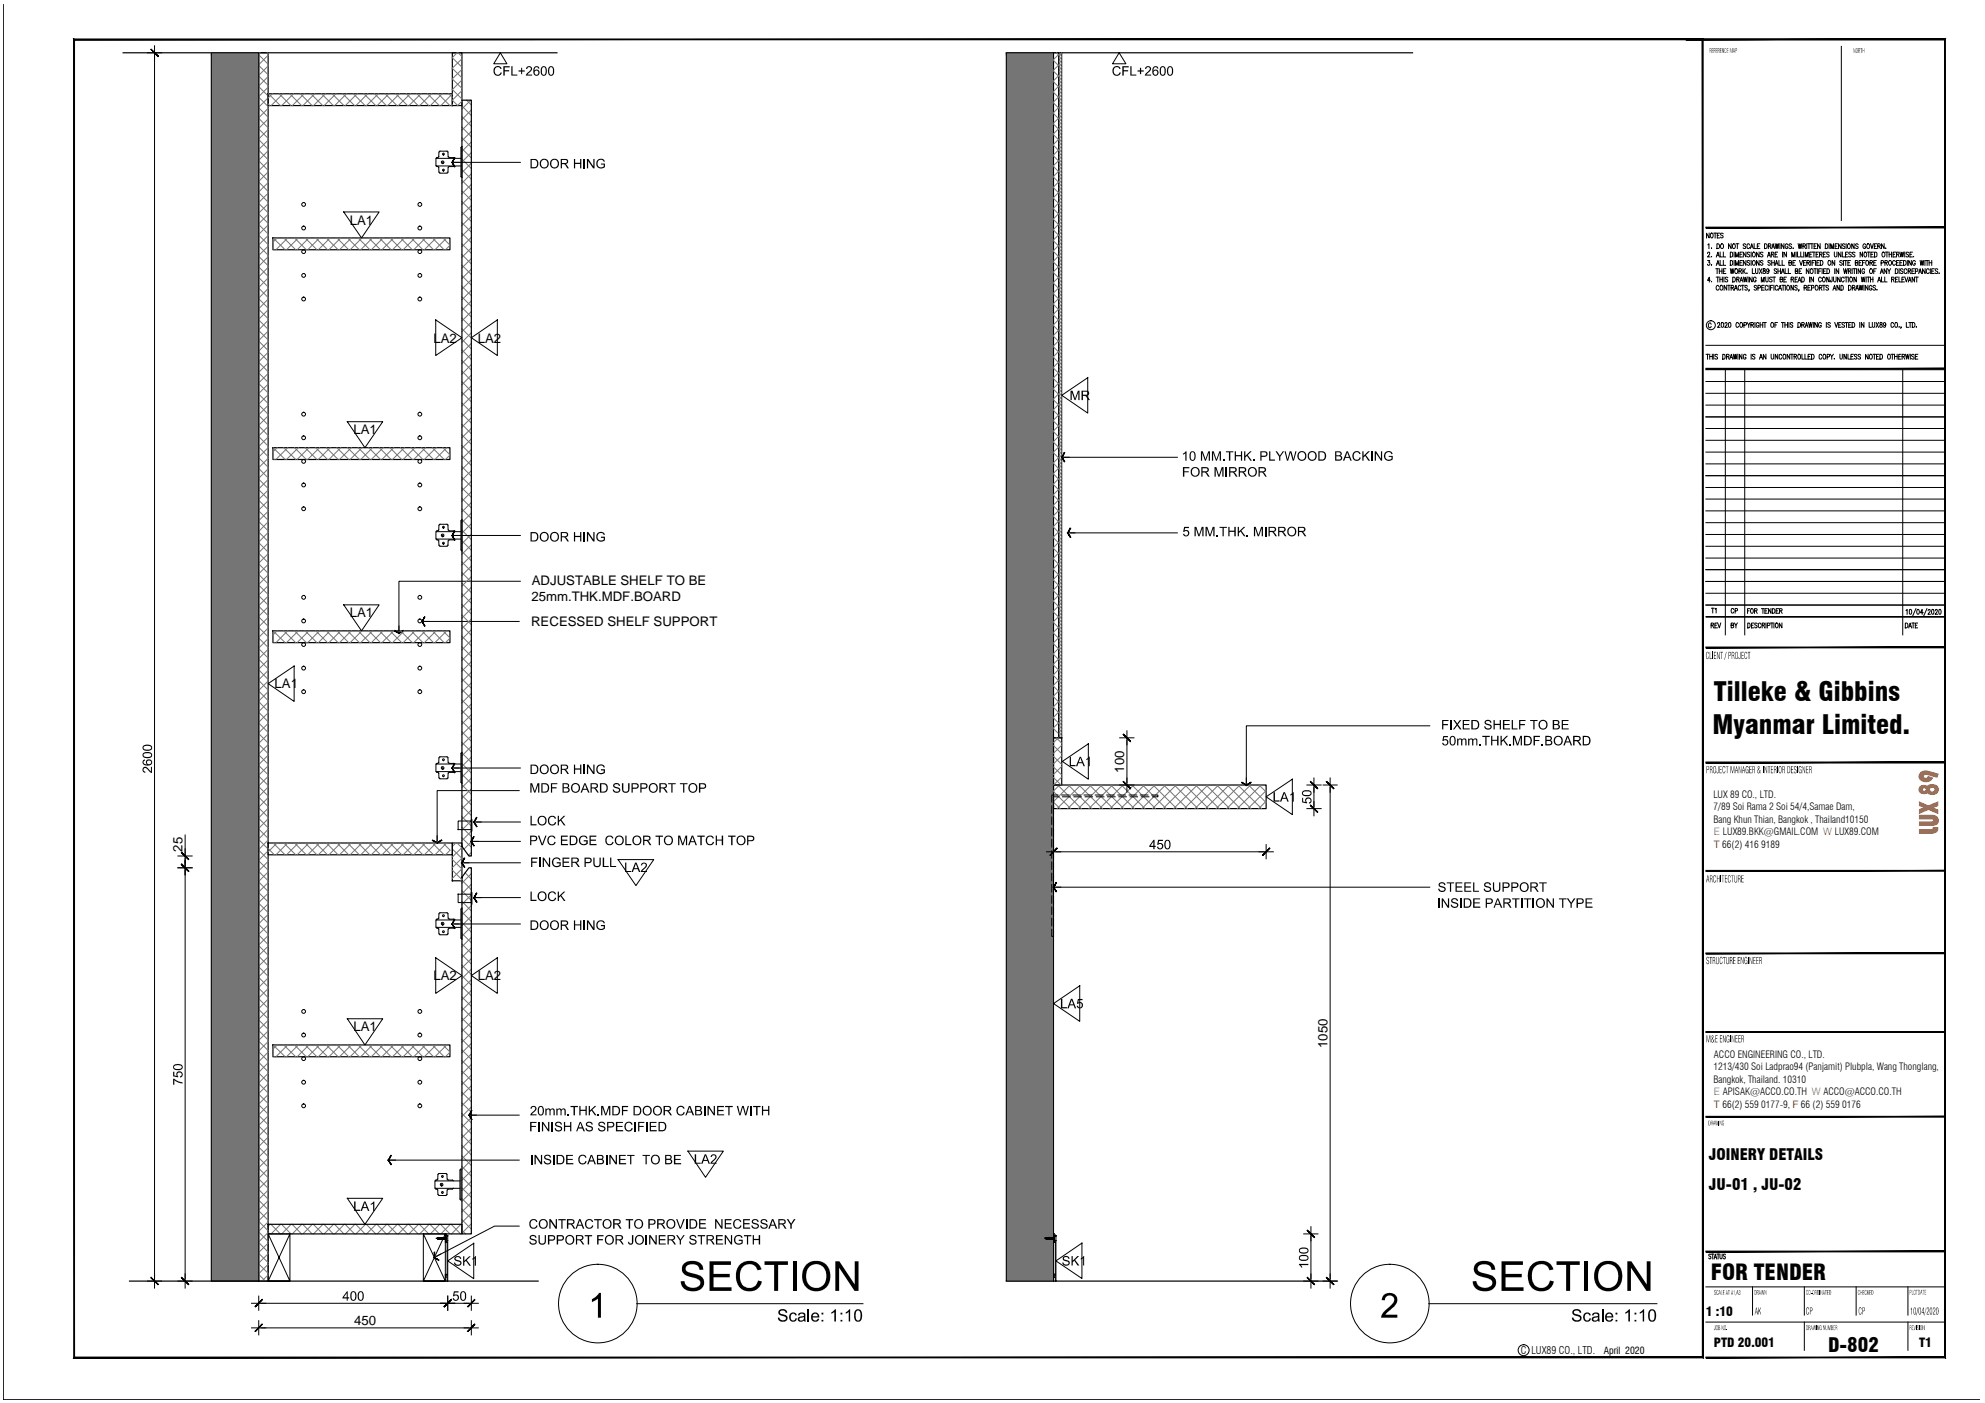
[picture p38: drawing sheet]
<svg xmlns="http://www.w3.org/2000/svg" width="420mm" height="297mm" viewBox="0 0 420 297" stroke-linecap="round" stroke-linejoin="round" font-family="sans-serif">
<defs><g id="words">
<g font-size="5.6">
<text x="362.8" y="148.4">Tilleke &amp; Gibbins</text>
<text x="362.5" y="155.4">Myanmar Limited.</text>
</g>
<text font-size="4.7" x="362.1" y="271.1">FOR TENDER</text>
<text font-size="4.2" x="387" y="286.2">D-802</text>
<g font-size="3.3">
<text x="361.7" y="245.6">JOINERY DETAILS</text>
<text x="361.7" y="251.8">JU-01 , JU-02</text>
</g>
<g font-size="2.8">
<text x="74" y="47.5">LA1</text>
<text x="91.7" y="72.5">LA2</text>
<text x="101.1" y="72.5">LA2</text>
<text x="74.8" y="91.9">LA1</text>
<text x="112.6" y="123.8">ADJUSTABLE SHELF TO BE</text>
<text x="74" y="130.7">LA1</text>
<text x="112.5" y="127.2">25mm.THK.MDF.BOARD</text>
<text x="112.4" y="132.5">RECESSED SHELF SUPPORT</text>
<text x="58.1" y="145.8">LA1</text>
<text x="238" y="163.6" transform="rotate(-90 238 163.6)">100</text>
<text x="38.6" y="180.3" transform="rotate(-90 38.6 180.3)">25</text>
<text x="91.7" y="207.6">LA2</text>
<text x="101.1" y="207.6">LA2</text>
<text x="74.8" y="218.4">LA1</text>
<text x="281" y="221.9" transform="rotate(-90 281 221.9)">1050</text>
<text x="75" y="280.6">450</text>
</g>
<g font-size="2.7">
<text x="361" y="278.6">1 :10</text>
<text x="362.8" y="285.2">PTD 20.001</text>
<text x="406.2" y="285.2">T1</text>
</g>
<g font-size="2.2" fill="#f26722">
<text x="362.8" y="176.8">E LUX89.BKK@GMAIL.COM W LUX89.COM</text>
<text x="362.8" y="179.5">T 66(2) 416 9189</text>
<text x="362.8" y="231.9">E APISAK@ACCO.CO.TH W ACCO@ACCO.CO.TH</text>
<text x="362.8" y="234.5">T 66(2) 559 0177-9, F 66 (2) 559 0176</text>
</g>
<text font-size="2.2" x="321.9" y="286.7">C LUX89 CO., LTD.</text>
<g font-size="2.1">
<text x="362.7" y="168.9">LUX 89 CO., LTD.</text>
<text x="362.7" y="171.5">7/89 Soi Rama 2 Soi 54/4,Samae Dam,</text>
<text x="362.7" y="174.2">Bang Khun Thian, Bangkok , Thailand10150</text>
<text x="362.7" y="226.6">1213/430 Soi Ladprao94 (Panjamit) Plubpla, Wang Thonglang,</text>
<text x="362.8" y="223.9">ACCO ENGINEERING CO., LTD.</text>
<text x="362.7" y="229.2">Bangkok, Thailand. 10310</text>
<text x="339.5" y="286.6">April 2020</text>
</g>
</g></defs>
<g fill="none" stroke="#000" stroke-width=".21">
<path d="M134.8 276h47.9M302.4 276h48.3"/>
<circle cx="126.5" cy="276" r="8.3"/>
<circle cx="294.2" cy="276" r="8.3"/>
</g>
<g fill="#000">
<path d="M125.3 275l.8-.4 .7-.9h.4v5.3h-.6v-4.1l-1.3 .8zM144.7 267.6l.5-.4 .9-.2 1.6 .1 .9 .7 .2 .6 .1 .4h-.8a1.58 1.58 0 0 0-2.4-1 .85 .85 0 0 0-.6 1 .85 .85 0 0 0 1 .7l1.3 .3 1 .5a1.83 1.83 0 0 1 .4 2.2 1.83 1.83 0 0 1-2 .9l-1.4-.2-.6-.4-.5-.7-.2-.8 .8-.1 .2 .8 .6 .5 .9 .2 .7-.1a1 1 0 0 0 .9-1.1 1 1 0 0 0-1-.9l-2.1-.6a1.5 1.5 0 0 1-.4-2.4zM150.2 267h4.5v.8h-3.7v1.9h3.5v.7h-3.5v2.1h3.8v.8h-4.6zM156.6 267.7l1.1-.6 1.5-.1 .7 .2 .7 .5 .5 1.1-.8 .1-.2-.5-.4-.4a2.07 2.07 0 0 0-2.3 .1 2.07 2.07 0 0 0-.8 2.1l.1 .7 .3 1 .9 .7 1.1 .1 .5-.2 .7-.7 .2-.7 .9 .2-.1 .2-.5 1-1.1 .8h-1.7l-1.1-.5-.8-1.2-.2-1 .1-1.8zM161.8 267h5v.8h-2.1v5.5h-.8v-5.5h-2.1zM164.8 277.5l.5-.3h.6l.5 .2 .2 .5-.3 .1-.2-.5h-.6a.42 .42 0 0 0-.4 .5 .42 .42 0 0 0 .6 .3l.6 .1 .3 .3 .1 .6-.1 .2-.5 .3h-.7l-.7-.4-.1-.4 .4-.1v.3l.5 .3h.4l.4-.2a.7 .7 0 0 0-.9-.7l-.6-.4zM167.8 267h.8v6.3h-.8zM167.2 278.1l.5-.2h.4l.5 .3v.3h-.3l-.2-.3-.3-.1-.4 .5v.7l.2 .2 .4 .1 .3-.5h.4l-.4 .6-.7 .1-.4-.3-.2-.8zM176.8 267h.9l3.2 4.9v-4.9h.8v6.3h-.8l-3.3-4.9v4.9h-.8zM176 277.8l.7-.6h.2v2.6h-.3v-2.1l-.5 .4zM179 277.8l.7-.6h.2v2.6h-.3v-2.1l-.5 .4zM292.9 274.2l.8-.4 .6-.1 .8 .3 .5 .5 .2 1-.3 .6-2.3 2.2h2.6v.7h-3.5l.1-.5 .4-.7 1.9-1.7 .3-.5a.99 .99 0 0 0-.8-1.4 .99 .99 0 0 0-1.1 1.1h-.6l.1-.8z"/>
<path d="M312.4 267.6l.4-.4 .9-.2 1.6 .1 .8 .6 .4 .8v.3l-.8 .1a1.62 1.62 0 0 0-2.7-.9 .88 .88 0 0 0-.1 1 .88 .88 0 0 0 .9 .5l2.1 .6a1.81 1.81 0 0 1 .6 2.2 1.81 1.81 0 0 1-2 1.1l-1.1-.1-1-.5-.5-.8-.2-.7 .8-.1v.2a1.91 1.91 0 0 0 3 .9 .98 .98 0 0 0 .3-1.2 .98 .98 0 0 0-1.1-.5l-1.7-.5-.6-.4a1.48 1.48 0 0 1 0-2.1zM317.8 267h4.6v.8h-3.7v1.9h3.4v.7h-3.4v2.1h3.8v.8h-4.7zM324.1 267.8l1.1-.7 .7-.1h1.2l.9 .5 .7 1.1 .1 .2-.9 .1a1.93 1.93 0 0 0-2.3-1.2 1.93 1.93 0 0 0-1.3 2.2l.1 1.4 .4 .7 .8 .6 1 .1 .5-.2 .5-.4 .5-1 .8 .2-.2 .5-.7 1-1.1 .5h-1.3l-1.1-.5-.8-1-.3-1.5 .1-1.4zM329.5 267h4.9v.8h-2.1v5.5h-.8v-5.5h-2zM332.9 277.5l.4-.3h.7l.5 .2 .2 .5-.3 .1-.2-.4-.6-.1a.42 .42 0 0 0-.4 .5 .42 .42 0 0 0 .5 .3l.7 .1 .3 .3 .1 .6-.2 .2-.5 .3h-.7l-.6-.5-.1-.3 .3-.1 .1 .3 .3 .3 .8-.1a.44 .44 0 0 0 .2-.5 .44 .44 0 0 0-.6-.3l-.6-.1-.3-.3zM335.4 267h.8v6.3h-.8zM335.3 278.1l.4-.2h.5l.5 .4v.2h-.3l-.3-.4-.5 .2-.2 .8 .4 .4a.47 .47 0 0 0 .7-.4l.2 .1-.3 .5-.7 .1-.3-.1-.3-.7zM344.5 267h.8l3.3 4.9v-4.9h.8v6.3h-.9l-3.3-4.9v4.9h-.7zM344 277.8l.8-.6h.2v2.6h-.3v-2.1l-.6 .4zM347.1 277.8l.7-.6h.2v2.6h-.3v-2.1l-.6 .4z"/>
<path d="M170.6 267.8l.6-.5 .7-.3h1.3l1 .3 .8 .6 .6 1 .2 1.7-.3 .9-.8 1.3-1.1 .5-1.2 .1-1.2-.4-.6-.5-.5-.7-.3-1.2 .1-1.5zM171.3 268.2l-.5 .8-.2 .9 .1 1.2 .4 .7 .6 .6 .7 .3h.8l.9-.5 .6-.7 .2-.9-.1-1.3-.4-.9-.6-.5-.8-.3-1 .2z"/>
<path d="M169 278.1l.5-.2h.6a.53 .53 0 0 1 .4 .7l.1 1.2h-.3l-.1-.2-.5 .2h-.6l-.2-.2v-.5l.3-.3 .5-.1a.32 .32 0 0 0 .5-.4 .32 .32 0 0 0-.5-.2l-.3 .1-.2 .3h-.3zM169.3 279.1a.41 .41 0 0 0 .2 .5 .41 .41 0 0 0 .5-.2l.2-.6z"/>
<path d="M172 278l.8-.1 .5 .3 .1 .7h-1.4l.1 .5 .3 .2 .4-.1 .3-.3h.3l-.3 .5-.8 .1-.5-.3-.1-.9zM172.2 278.2l-.2 .5h1.1l-.3-.5z"/>
<path d="M173.9 277.9h.4v.4h-.4zM173.9 279.4h.4v.4h-.4z"/>
<path d="M177.9 277.9h.4v.4h-.4zM177.9 279.4h.4v.4h-.4z"/>
<path d="M181 277.5l.4-.3h.4l.5 .3 .1 .3v1.3l-.2 .5-.3 .2-.7-.1-.3-.4-.1-1.3zM181.3 277.6l-.2 .4v1.1l.2 .4 .5 .1 .3-.5v-1.2l-.3-.4z"/>
<path d="M338.2 267.8l1.3-.8h1.4l.8 .2 1 .7 .5 1 .2 1.6-.3 1.1-.8 1.2-.9 .5-1.4 .1-1.1-.4-.9-.8-.5-1.3-.1-1.2 .4-1.3zM338.9 268.2l-.4 .6-.2 .9v.9l.3 1 .9 .9 .5 .2 1.2-.2 .8-.5 .5-1v-1.4l-.4-1.1-.8-.7-.7-.2-.9 .2z"/>
<path d="M337.1 278.1l.5-.2 .8 .1 .3 1.8h-.4l-.1-.2-.4 .2h-.5l-.3-.2v-.6l.8-.3a.32 .32 0 0 0 .4-.4 .32 .32 0 0 0-.5-.2l-.2 .1-.2 .3h-.3zM337.3 279.1a.44 .44 0 0 0 .4 .5 .44 .44 0 0 0 .5-.4v-.4z"/>
<path d="M340 278.1l.4-.2h.5l.4 .3 .2 .7h-1.5l.2 .5 .3 .2 .5-.1 .2-.3h.2l-.2 .5-.8 .1-.5-.3-.1-.3v-.6zM340.3 278.2l-.2 .5h1.1l-.3-.5z"/>
<path d="M342 277.9h.3v.4h-.3zM342 279.4h.3v.4h-.3z"/>
<path d="M346 277.9h.4v.4h-.4zM346 279.4h.4v.4h-.4z"/>
<path d="M349.2 277.4l.2-.2h.6l.5 .7v1.4l-.5 .5-.8-.1-.3-.6v-1.3zM349.3 277.6l-.1 .4v1.2l.3 .4h.3l.4-.5v-1.2l-.4-.4z"/>
</g>
<path d="M171.1 277.2v2.6" fill="none" stroke="#000" stroke-width=".3"/>
<!-- layer: D-ELEV-MEDM -->
<path d="M26.1 11.2h91.8M213 11.2h86M27.4 271.2h86.5M213 271.2h70" fill="none" stroke="#000" stroke-width=".25"/>
<!-- layer: D-DIMS -->
<path d="M32.7 11.7v259M39.2 176.8v4.4M39.2 181.7v1.5M39.2 184.2v86.5M55.3 275.9h39M95.2 275.9h4.1M55.3 281.1h44" fill="none" stroke="#000" stroke-width=".21"/>
<!-- layer: 0 -->
<g fill="none" stroke="#000" stroke-width=".21">
<path d="M31.2 11.2h3M32.7 9.7v3M95.7 34.4h14.4M224.8 96.8h24.4M95.7 113.4h14.4M226 112.8h23.2M84.4 132.5v1.6M89.4 131.6h20.5M110.1 123.1h-25.7v10.5M411.7 137.1v150.3M237 156.2h3M238.5 154.7v3"/>
<path d="M302.6 153.7h-38.8v12M39.2 179.7v5.5M92.5 177v1.5M95.7 162.6h14.4M99.8 178.1h10.3M100.4 174h9.7M109.9 167.4h-17.4v10.6M223 178.8v3M237 166.2h3M238.5 164.7v3M263.8 164.7v1.5M268 178.8v3"/>
<path d="M276.6 166.2h3M276.6 171.2h3M278.1 164.7v3M278.1 169.7v3M280.1 166.2h2.9M281.5 164.7v3M37.7 183.7h3M37.7 181.2h3M95.7 195.6h14.4M97.8 182.7h12.3M100.4 190h9.7M221.5 180.3h3"/>
<path d="M223 187.8h79.6M266.5 180.3h3M99.3 236.1h10.6M82.2 245.6h27.7M109.9 259.6h-5.2l-12.3 6.4M277.5 259.7v3M31.2 271.2h3M32.7 269.7v3M37.7 271.2h3M39.2 269.7v3M53.2 275.9h3M54.8 274.4v3"/>
<path d="M54.8 279.6v3M93.2 275.9h3.1M93.2 265.5l-1.3 .7M94.8 274.4v3M98.2 275.9h3M99.8 274.4v3M99.8 279.6v3M276 271.2h3M276 261.2h3M277.5 269.7v3M280.1 271.2h2.9M281.5 269.7v3"/>
<path d="M53.2 281.1h3M98.2 281.1h3"/>
</g>
<g fill="#000" stroke="#000" stroke-width=".21">
<path d="M31.9 10.5l1.5 1.5 .1-.1zM31.9 10.5l1.6 1.4z"/>
<path d="M95.7 34.4l.6 .9zM95.7 34.4l.6 .9zM96.2 33.4l-.5 1zM96.2 33.4l-.5 1z"/>
<path d="M224.7 96.8l.7 .9zM224.7 96.8l.7 .9zM225.3 95.8l-.6 1h.2zM225.3 95.8l-.4 1z"/>
<path d="M95.7 113.4l.6 .9zM95.7 113.4l.6 .9zM96.2 112.4l-.5 1zM96.2 112.4l-.5 1z"/>
<path d="M226 112.8l.5 1 .1-.1zM226 112.8l.6 .9zM226.5 111.8l-.5 1h.1zM226.5 111.8h.1l-.5 1z"/>
<path d="M84.4 134.1l1-.6zM84.4 134l1-.5zM83.5 133.6l.9 .5zM83.5 133.5l.9 .5z"/>
<path d="M89.3 131.6l.6 .9zM89.3 131.6l.6 .9zM89.9 130.6l-.6 1zM89.9 130.6l-.5 1z"/>
<path d="M237.7 155.5l1.6 1.5zM237.8 155.4l1.5 1.5-1.6-1.4z"/>
<path d="M92.5 178.5l1-.6v-.1zM92.5 178.4l1-.6-1 .7zM91.5 177.9l1 .6v-.1zM91.6 177.8l.9 .6z"/>
<path d="M95.7 162.6l.6 1zM95.7 162.6l.6 1zM96.2 161.6l-.5 1zM96.2 161.6l-.5 1z"/>
<path d="M99.7 178.1l.7 1zM99.7 178.1l.7 1zM100.3 177.1l-.6 1h.1zM100.3 177.1l-.5 1z"/>
<path d="M100.3 174l.7 1zM100.3 174l.7 1zM100.9 173.1l-.6 .9h.1zM100.9 173.1l-.5 .9z"/>
<path d="M223.7 179.5l-1.4 1.6 1.5-1.5zM223.7 179.5l-1.4 1.6z"/>
<path d="M237.7 165.5l1.6 1.4zM237.7 165.5l1.6 1.5z"/>
<path d="M263.8 166.3l1-.7zM263.8 166.2l1-.6-1 .7zM262.8 165.7l1 .6v-.1zM262.9 165.6l.9 .6z"/>
<path d="M277.4 170.4l1.5 1.5zM277.4 170.5l1.5 1.4-.1 .1z"/>
<path d="M277.4 165.5l1.4 1.5 .1-.1zM277.4 165.5l1.5 1.4z"/>
<path d="M280.7 165.5l1.6 1.5v-.1zM280.7 165.5l1.6 1.4z"/>
<path d="M38.4 183l1.5 1.4-1.4-1.5zM38.4 183l1.5 1.4z"/>
<path d="M38.4 183l1.5 1.4zM38.4 183l.1-.1 1.4 1.5z"/>
<path d="M38.4 180.5l1.5 1.4zM38.4 180.5l.1-.1 1.4 1.5z"/>
<path d="M95.7 195.6l.6 1zM95.7 195.6l.6 1zM96.2 194.6l-.5 1zM96.2 194.6l-.5 1z"/>
<path d="M97.7 182.7l.7 .9zM97.7 182.7l.7 .9zM98.3 181.7l-.6 1h.1zM98.3 181.7l-.5 1z"/>
<path d="M100.3 190l.7 1zM100.3 190l.7 1zM100.9 189.1l-.6 .9h.1zM100.9 189.1l-.5 .9z"/>
<path d="M223 187.8l.6 1zM223 187.8l.6 1zM223.5 186.8l-.5 1h.1zM223.5 186.8l-.4 1z"/>
<path d="M268.7 179.5l-1.4 1.6zM268.7 179.5l.1 .1-1.5 1.5z"/>
<path d="M99.3 236.1l.6 .9zM99.3 236.1l.6 .9zM99.8 235.1l-.5 1h.1zM99.8 235.1l-.4 1z"/>
<path d="M82.2 245.6l.6 .9zM82.2 245.6l.6 .9zM82.7 244.6l-.5 1h.1zM82.7 244.6l-.4 1z"/>
<path d="M32 270.4l1.5 1.5zM31.9 270.5l1.6 1.4z"/>
<path d="M38.5 270.4l-.1 .1 1.5 1.4zM38.4 270.5l1.5 1.4z"/>
<path d="M55.5 275.1l-1.5 1.6zM54 276.6l1.5-1.5-1.5 1.6z"/>
<path d="M91.9 266.2l1 .7zM91.9 266.2l1 .6zM91.9 265.1v1.1zM91.9 265.1l.1 1.1z"/>
<path d="M94 276.6l.1 .1 1.4-1.6zM95.5 275.1l-1.4 1.6z"/>
<path d="M95.5 275.1l-1.4 1.6zM94 276.6l1.5-1.5-1.4 1.6z"/>
<path d="M99 276.6v.1l1.5-1.6zM100.5 275.1l-1.5 1.6z"/>
<path d="M276.8 270.4l-.1 .1 1.5 1.4zM276.7 270.5l1.5 1.4z"/>
<path d="M276.7 260.5l1.5 1.5zM276.7 260.5l.1-.1 1.4 1.6z"/>
<path d="M280.8 270.4l-.1 .1 1.6 1.4zM280.7 270.5l1.6 1.4z"/>
<path d="M55.5 280.3l-1.5 1.6zM54 281.9l1.5-1.6z"/>
<path d="M99 281.9l1.5-1.6zM100.5 280.3l-1.5 1.6z"/>
</g>
<!-- layer: D-DIMS -->
<g fill="#000">
<path d="M30.3 162.6l.3-.3h.3l1 1v-1h.3v1.4l-.5-.2-.9-.9-.4 .2v.4l.4 .2v.2h-.3l-.3-.4zM36.6 228.4h.3l.9 .6 .8 .2v.2l-.9-.2-.8-.5v1h-.3zM36.6 226.9h.3v.8l.6 .1-.2-.6 .2-.3 .2-.1 .7 .1 .3 .4-.1 .6-.5 .2v-.2l.4-.3-.1-.4-.2-.1h-.4l-.3 .2 .2 .8-1.1-.2zM96.1 273.4h1v.2h-.8l-.1 .6 .6-.1 .3 .4v.5l-.4 .4h-.5l-.4-.4 .3-.2 .1 .3 .4 .1 .3-.3v-.4l-.3-.2-.7 .1z"/>
<path d="M30.3 157.9l.4-.2h1l.5 .3v.5l-.5 .4h-1.1l-.4-.4zM30.6 158l-.2 .5 .2 .2h1l.4-.2v-.3l-.3-.3z"/>
<path d="M30.3 161l.4-.2-.1 .3a.42 .42 0 0 0-.2 .5 .42 .42 0 0 0 .6 .2h.1l-.2-.3v-.3l.2-.3 .7-.1 .3 .2 .1 .6-.3 .4-.9 .1-.5-.1-.3-.3zM31.1 161.4a.45 .45 0 0 0 .9 0 .45 .45 0 0 0-.9 0z"/>
<path d="M30.3 159.5l.5-.3 .9 .1 .4 .2 .1 .5-.5 .5-1.1-.1-.4-.4zM30.5 159.6a.58 .58 0 0 0 .2 .6 .58 .58 0 0 0 .6 .1l.4-.1a.4 .4 0 0 0 .3-.6 .4 .4 0 0 0-.6-.1z"/>
<path d="M36.8 225.5l.4-.2h.9l.5 .3 .1 .5-.5 .4h-1.1l-.5-.4zM36.9 225.7l-.1 .3 .3 .3h1.1a.42 .42 0 0 0 .2-.6 .42 .42 0 0 0-.6-.2z"/>
<path d="M73.4 273.4h.2v1.3h.3v.2h-.3v.5h-.2v-.5h-.9v-.2zM73.4 273.8l-.6 .9h.6z"/>
<path d="M74.4 273.5l.6-.1 .4 .4v1.1l-.4 .5h-.5l-.3-.4v-1zM74.6 273.6l-.2 .4 .1 .9a.39 .39 0 0 0 .5 .2 .39 .39 0 0 0 .2-.5l-.1-.8-.2-.2z"/>
<path d="M75.9 273.6l.5-.3 .5 .4 .1 1.1-.4 .6h-.5l-.3-.4-.1-.7zM76.2 273.6l-.2 .3v1a.39 .39 0 0 0 .6 .2 .39 .39 0 0 0 .1-.5v-.9l-.3-.1z"/>
<path d="M97.6 273.5l.6-.1 .4 .4 .1 1-.4 .6h-.5l-.3-.3-.1-1.1zM97.9 273.6l-.3 .3 .1 .9a.4 .4 0 0 0 .5 .3 .4 .4 0 0 0 .2-.6l-.1-.8-.2-.1z"/>
</g>
<!-- layer: D-JOIN-PATT -->
<g fill="none" stroke="#757575" stroke-width=".21">
<path d="M54.8 11.6l2 2M54.8 13.8l2 2M54.8 16.1l2 2M54.8 18.3l2 2M55 11.2l-.2 .3M56.6 11.2l.2 .1M56.8 11.7l-2 2M56.8 14l-2 2M56.8 16.2l-2 2M56.8 18.5l-2 1.9M56.8 19.9l2.5 2.5M57.6 19.9l-.8 .8"/>
<path d="M59.1 19.9l2.5 2.5M59.9 19.9l-2.5 2.5M61.3 19.9l2.5 2.5M62.1 19.9l-2.5 2.5M63.6 19.9l2.5 2.5M64.4 19.9l-2.5 2.5M65.8 19.9l2.5 2.5M66.6 19.9l-2.5 2.5M68.1 19.9l2.5 2.5M68.9 19.9l-2.5 2.5M70.3 19.9l2.5 2.5M71.1 19.9l-2.5 2.5"/>
<path d="M72.5 19.9l2.5 2.5M73.3 19.9l-2.4 2.5M74.8 19.9l2.5 2.5M75.6 19.9l-2.5 2.5M77 19.9l2.5 2.5M77.8 19.9l-2.5 2.5M79.3 19.9l2.5 2.5M80.1 19.9l-2.5 2.5M81.5 19.9l2.5 2.5M82.3 19.9l-2.5 2.5M83.8 19.9l2.5 2.5M84.6 19.9l-2.5 2.5"/>
<path d="M86 19.9l2.5 2.5M86.9 19.9l-2.6 2.5M88.3 19.9l2.4 2.5M89.1 19.9l-2.5 2.5M90.5 19.9l2.5 2.5M91.3 19.9l-2.5 2.5M92.7 19.9l2.5 2.5M93.6 19.9l-2.5 2.5M95 19.9l.7 .7M95.7 19.9l-2.4 2.5M95.7 12.2l2.1 2M95.7 14.5l2.1 2"/>
<path d="M95.7 16.7l2.1 2M96.8 11.2l-1.1 1M97 11.2l.8 .8M97.8 16.9l-2.1 2.1 2.1 2M97.8 19.2l-2.1 2 1.2 1.2M97.8 12.4l-2.1 2M97.8 14.7l-2.1 2M223 19.6l1.1 1.1M223 17.3l1.1 1.1M223 15.1l1.1 1.1M223 12.8l1.1 1.1M223.6 11.2l.5 .5"/>
<path d="M224.1 16.5h.1M224.1 18.2l-1.1 1.1M224.1 16l-1.1 1.1M224.1 13.8l-1.1 1.1M224.1 11.5l-1.1 1.1M224.1 13.5v.1M224.2 17.8l-.1 .2M224.3 11.2l-.2 .2M224.3 14.8l-.2 .3M224.3 11.9l-.2 .2M224.4 19.1l-.2 .2M224.4 16.1l-.2 .3"/>
<path d="M224.4 13.1l-.2 .3M224.5 14.4l-.1 .3M224.5 17.3l-.2 .4M224.6 11.4l-.2 .3M224.6 18.6l-.2 .3M224.6 15.6l-.1 .4M224.7 11.2l-.1 .1M224.7 12.7l-.2 .3M224.7 18.5h.1M224.7 11.9l-.6 1M224.7 13.3l-.6 1.1M224.7 14.8l-.6 1"/>
<path d="M224.7 16.3l-.6 1M224.7 17.7l-.6 1M224.7 19.2l-.6 1M224.7 14.1l-.1 .2M224.7 17l-.1 .2M224.7 19.9l-.1 .3M54.8 20.6l2 2M54.8 22.8l2 2M54.8 25.1l2 2M54.8 27.3l2 2M54.8 29.5l2 2.1M54.8 31.8l2 2"/>
<path d="M54.8 34l2 2.1M54.8 36.3l2 2M54.8 38.5l2 2.1M56.8 20.7l-2 2M56.8 22.9l-2 2M56.8 25.2l-2 2M56.8 27.4l-2 2M56.8 29.7l-2 2M56.8 31.9l-2 2M56.8 34.2l-2 2M56.8 36.4l-2 2M56.8 38.7l-2 1.9"/>
<path d="M56.8 22l.3 .4M95.7 22.1l-.1 .3M97.8 22.4l2 2.1M97.8 24.7l2 2M97.8 26.9l2 2.1M97.8 29.2l2 2M97.8 31.5l2 1.9M97.8 33.7l2 2M97.8 35.9l2 2M97.8 38.2l2 2M97.8 21.4l-1 1M98.7 21.2l1.1 1"/>
<path d="M99.6 21.2l-1.8 1.9M99.8 23.3l-2 2M99.8 25.6l-2 2M99.8 27.8l-2 2M99.8 30.1l-2 1.9M99.8 32.3l-2 2M99.8 34.5l-2 2M99.8 36.8l-2 2M99.8 39l-2 2M223 26.3l1.1 1.1 .6-1M223 39.8l1.1 1.1M223 37.5l1.1 1.1"/>
<path d="M223 35.3l1.1 1.1M223 33l1.1 1.1M223 30.8l1.1 1.1M223 28.5l1.1 1.1M223 24l1.1 1.1M223 21.8l1.1 1.1M224.1 29.6h.1M224.1 38.5l-1.1 1.1M224.1 36.2l-1.1 1.1M224.1 31.7l-1.1 1.1M224.1 29.5l-1.1 1.1M224.1 27.2l-1.1 1.1"/>
<path d="M224.1 25l-1.1 1.1M224.1 22.7l-1.1 1.1M224.1 20.5l-1.1 1.1M224.1 26.6v.1M224.1 39.8h.1M224.2 23.7l-.1 .1M224.2 33.8l-1.2 1.3M224.2 36.8l-.1 .1M224.2 20.7l-.1 .2M224.2 30.9l-.1 .2M224.3 27.9l-.2 .3M224.3 38.1l-.2 .2"/>
<path d="M224.3 22l-.2 .3M224.3 24.9l-.2 .3M224.3 35.1l-.2 .3M224.4 32.1l-.3 .3M224.4 26.2l-.2 .3M224.4 29.2l-.2 .3M224.4 39.3l-.2 .3M224.4 23.2l-.1 .4M224.4 36.4l-.2 .3M224.5 20.3l-.2 .3M224.5 30.4l-.2 .3M224.5 33.4l-.2 .3"/>
<path d="M224.5 27.5l-.1 .3M224.6 24.5l-.2 .3M224.6 34.6l-.2 .4M224.6 37.6l-.2 .3M224.6 21.5l-.2 .3M224.6 31.7l-.2 .3M224.6 28.7l-.2 .3M224.6 38.9l-.1 .3M224.7 22.8l-.2 .3M224.7 25.8l-.2 .3M224.7 35.9l-.2 .3M224.7 20.6l-.6 1"/>
<path d="M224.7 22.1l-.6 1M224.7 23.5l-.6 1M224.7 25l-.6 1M224.7 27.9l-.6 1M224.7 29.3l-.6 1.1M224.7 30.8l-.6 1M224.7 32.3l-.6 .9M224.7 33.7l-.6 1M224.7 35.1l-.6 1.1M224.7 36.6l-.6 1M224.7 38.1l-.6 .9M224.7 39.5l-.6 1"/>
<path d="M224.7 21.3l-.1 .1M224.7 24.3l-.1 .1M224.7 27.2l-.1 .1M224.7 30.1l-.1 .2M224.7 31.5v.1M224.7 33l-.2 .3M224.7 34.4l-.1 .1M224.7 37.3l-.1 .2M54.8 40.8l2 2M54.8 43.1l2 1.9M54.8 45.3l2 2M54.8 47.5l2 2"/>
<path d="M54.8 49.8l2 2M54.8 52l2 2M54.8 54.3l2 2M54.8 56.5l2 2M54.8 58.8l2 1.9M56.8 40.9l-2 2M56.8 43.1l-2 2M56.8 45.4l-2 2M56.8 47.6l-2 2M56.8 49.9l-2 2M56.8 52.1l-2 2M56.8 54.4l-2 2"/>
<path d="M56.8 56.6l-2 2M56.8 58.8l-2 2.1M57.8 52.5l.3 .4M57.8 50.4l2.6 2.5M58.7 50.4l-.9 .9M60.1 50.4l2.5 2.5M60.9 50.4l-2.5 2.5M62.3 50.4l2.5 2.5M63.1 50.4l-2.5 2.5M64.6 50.4l2.5 2.5M65.4 50.4l-2.5 2.5M66.8 50.4l2.5 2.5"/>
<path d="M67.6 50.4l-2.5 2.5M69.1 50.4l2.5 2.5M69.9 50.4l-2.5 2.5M71.3 50.4l2.5 2.5M72.1 50.4l-2.5 2.5M73.6 50.4l2.5 2.5M74.4 50.4l-2.5 2.5M75.8 50.4l2.5 2.5M76.6 50.4l-2.5 2.5M78 50.4l2.5 2.5M78.9 50.4l-2.5 2.5M80.3 50.4l2.5 2.5"/>
<path d="M81.1 50.4l-2.5 2.5M82.5 50.4l2.5 2.5M83.3 50.4l-2.5 2.5M84.8 50.4l2.5 2.5M85.6 50.4l-2.5 2.5M87 50.4l2.5 2.5M87.8 50.4l-2.5 2.5M89.3 50.4l2.5 2.5M90.1 50.4l-2.5 2.5M91.5 50.4l2.5 2.5M92.3 50.4l-2.5 2.5M93.8 50.4l1.4 1.5"/>
<path d="M94.6 50.4l-2.5 2.5M95.2 51.9l-.9 1M97.8 40.4l2 2M97.8 42.7l2 2M97.8 44.9l2 2M97.8 47.2l2 1.9M97.8 49.4l2 2M97.8 51.6l2 2M97.8 53.9l2 2M97.8 56.1l2 2M97.8 58.4l2 2M99.8 41.3l-2 2"/>
<path d="M99.8 43.5l-2 2M99.8 45.8l-2 2M99.8 48l-2 2M99.8 50.2l-2 2M99.8 52.5l-2 2M99.8 54.7l-2 2M99.8 57l-2 2M99.8 59.2l-2 2M223 51l1.1 1.1 .6-1M223 60l1.1 1.1M223 57.7l1.1 1.1M223 55.5l1.1 1.1"/>
<path d="M223 53.3l1.1 1.1M223 48.7l1.1 1.1M223 46.5l1.1 1.1M223 44.2l1.1 1.1M223 42l1.1 1.1M224.1 52.8h.1M224.1 58.7l-1.1 1.1M224.1 56.4l-1.1 1.1M224.1 54.2l-1.1 1.1M224.1 51.9l-1.1 1.1M224.1 49.7l-1.1 1.1M224.1 47.5l-1.1 1.1"/>
<path d="M224.1 45.2l-1.1 1.1M224.1 43l-1.1 1.1M224.1 40.7l-1.1 1.1M224.1 49.9v.1M224.2 46.9l-.1 .1M224.2 43.9l-.1 .3M224.2 54.1l-.1 .2M224.2 57.1l-.1 .1M224.3 41l-.2 .2M224.3 51.1l-.2 .3M224.3 48.2l-.2 .3M224.3 58.3l-.2 .3"/>
<path d="M224.4 42.2l-.2 .4M224.4 45.2l-.3 .4M224.4 55.4l-.2 .3M224.4 52.4l-.2 .3M224.4 46.5l-.1 .3M224.4 49.4l-.2 .3M224.4 59.6l-.1 .3M224.5 43.5l-.2 .3M224.5 56.6l-.2 .3M224.5 40.6l-.2 .3M224.5 50.7l-.1 .3M224.5 53.7l-.2 .3"/>
<path d="M224.6 47.8l-.2 .2M224.6 44.8l-.2 .3M224.6 54.9l-.2 .3M224.6 57.9l-.2 .3M224.6 41.8l-.2 .3M224.6 52l-.1 .3M224.7 41.7h.1M224.7 49l-.2 .3M224.7 54.8h.1M224.7 59.1l-.2 .3M224.7 41l-.6 1M224.7 42.4l-.6 1"/>
<path d="M224.7 43.9l-.6 1M224.7 45.3l-.6 1M224.7 46.8l-.6 1M224.7 48.2l-.6 1M224.7 49.7l-.6 1M224.7 52.6l-.6 1M224.7 54l-.6 1M224.7 55.5l-.6 1M224.7 56.9l-.6 1.1M224.7 58.4l-.6 1M224.7 59.9l-.6 .9M224.7 40.2l-.1 .2"/>
<path d="M224.7 43.1l-.1 .3M224.7 44.6v.1M224.7 46.1l-.2 .3M224.7 47.5l-.1 .1M224.7 50.4l-.1 .2M224.7 53.3l-.1 .3M224.7 56.2l-.1 .3M224.7 57.7h-.1M54.8 61l2 2M54.8 63.2l2 2M54.8 65.5l2 2M54.8 67.7l2 2"/>
<path d="M54.8 70l2 2M54.8 72.2l2 2M54.8 74.5l2 2M54.8 76.7l2 2M54.8 79l2 1.9M56.8 61.1l-2 2M56.8 63.3l-2 2.1M56.8 65.6l-2 2M56.8 67.8l-2 2.1M56.8 70.1l-2 2M56.8 72.3l-2 2M56.8 74.6l-2 2"/>
<path d="M56.8 76.8l-2 2M56.8 79.1l-2 2M97.8 60.6l2 2M97.8 62.9l2 2M97.8 65.1l2 2M97.8 67.4l2 1.9M97.8 69.6l2 2M97.8 71.8l2 2.1M97.8 74.1l2 2M97.8 76.3l2 2.1M97.8 78.6l2 2M99.8 61.5l-2 2"/>
<path d="M99.8 63.7l-2 2M99.8 66l-2 1.9M99.8 68.2l-2 2M99.8 70.4l-2 2.1M99.8 72.7l-2 2M99.8 74.9l-2 2.1M99.8 77.2l-2 2M99.8 79.4l-2 2M223 77.9l1.1 1.1M223 75.7l1.1 1.1M223 73.4l1.1 1.1M223 71.2l1.1 1.1"/>
<path d="M223 69l1.1 1.1M223 66.7l1.1 1.1M223 64.5l1.1 1.1M223 62.2l1.1 1.1M224.1 78.9l-1.1 1.1M224.1 76.6l-1.1 1.1M224.1 74.4l-1.1 1.1M224.1 72.1l-1.1 1.1M224.1 69.9l-1.1 1.1M224.1 67.6l-1.1 1.1M224.1 65.4l-1.1 1.1M224.1 63.2l-1.1 1.1"/>
<path d="M224.1 60.9l-1.1 1.1M224.1 63h.1M224.1 76.1h.1M224.2 60l-.1 .1M224.2 70.1l-.1 .2M224.2 73.1l-.1 .1M224.2 67.2l-.1 .2M224.3 64.2l-.2 .3M224.3 74.4l-.2 .2M224.3 77.3l-.2 .3M224.3 61.3l-.2 .3M224.3 71.4l-.2 .3"/>
<path d="M224.4 68.5l-.3 .2M224.4 78.6l-.2 .3M224.4 62.5l-.2 .4M224.4 65.5l-.2 .3M224.4 75.6l-.2 .3M224.4 69.7l-.1 .3M224.4 72.7l-.2 .3M224.5 66.8l-.2 .3M224.5 79.8l-.2 .4M224.5 63.8l-.1 .3M224.5 74l-.1 .3M224.5 76.9l-.2 .3"/>
<path d="M224.6 60.8l-.2 .3M224.6 71l-.2 .3M224.6 68l-.2 .3M224.6 78.1l-.2 .3M224.6 62.1l-.1 .3M224.6 65.1l-.2 .3M224.6 75.2l-.1 .3M224.7 72.2l-.2 .4M224.7 78h.1M224.7 61.3l-.6 1M224.7 62.7l-.6 1.1M224.7 64.2l-.6 1"/>
<path d="M224.7 65.7l-.6 1M224.7 67.1l-.6 1M224.7 68.6l-.6 1M224.7 70l-.6 1M224.7 71.5l-.6 1M224.7 72.9l-.6 1M224.7 74.4l-.6 1M224.7 75.8l-.6 1M224.7 77.3l-.6 1M224.7 78.7l-.6 1M224.7 60.6l-.1 .1M224.7 63.5l-.1 .2"/>
<path d="M224.7 66.4l-.1 .2M224.7 67.9h.1M224.7 69.3l-.2 .3M224.7 70.7l-.1 .2M224.7 73.7l-.1 .1M224.7 76.5l-.1 .3M224.7 79.5l-.1 .2M54.8 81.2l2 2M54.8 83.4l2 2M54.8 85.7l2 2M54.8 87.9l2 2.1M54.8 90.2l2 2"/>
<path d="M54.8 92.4l2 2M54.8 94.7l2 2M54.8 96.9l2 2M54.8 99.2l2 2M56.8 81.3l-2 2M56.8 83.6l-2 2M56.8 85.8l-2 2M56.8 88.1l-2 1.9M56.8 90.3l-2 2M56.8 92.5l-2 2M56.8 94.8l-2 2M56.8 97l-2 2"/>
<path d="M56.8 99.3l-2 2M57.8 96.9l.3 .4M57.8 94.8l2.6 2.5M58.7 94.8l-.9 .9M60.1 94.8l2.5 2.5M60.9 94.8l-2.5 2.5M62.3 94.8l2.5 2.5M63.1 94.8l-2.5 2.5M64.6 94.8l2.5 2.5M65.4 94.8l-2.5 2.5M66.8 94.8l2.5 2.5M67.6 94.8l-2.5 2.5"/>
<path d="M69.1 94.8l2.5 2.5M69.9 94.8l-2.5 2.5M71.3 94.8l2.5 2.5M72.1 94.8l-2.5 2.5M73.6 94.8l2.5 2.5M74.4 94.8l-2.5 2.5M75.8 94.8l2.5 2.5M76.6 94.8l-2.5 2.5M78 94.8l2.5 2.5M78.9 94.8l-2.5 2.5M80.3 94.8l2.5 2.5M81.1 94.8l-2.5 2.5"/>
<path d="M82.5 94.8l2.5 2.5M83.3 94.8l-2.5 2.5M84.8 94.8l2.5 2.5M85.6 94.8l-2.5 2.5M87 94.8l2.5 2.5M87.8 94.8l-2.5 2.5M89.3 94.8l2.5 2.5M90.1 94.8l-2.5 2.5M91.5 94.8l2.5 2.5M92.3 94.8l-2.5 2.5M93.8 94.8l1.4 1.5M94.6 94.8l-2.5 2.5"/>
<path d="M95.2 96.4l-.9 .9M97.8 80.8l2 2M97.8 83.1l2 2M97.8 85.3l2 2M97.8 87.6l2 2M97.8 89.8l2 2M97.8 92.1l2 2M97.8 94.3l2 2M97.8 96.6l2 2M97.8 98.8l2 2M99.8 81.7l-2 2M99.8 83.9l-2 2"/>
<path d="M99.8 86.2l-2 2M99.8 88.4l-2 2M99.8 90.7l-2 2M99.8 92.9l-2 2M99.8 95.2l-2 2M99.8 97.4l-2 2M99.8 99.7l-2 1.9M223 98.1l1.1 1.1M223 95.9l1.1 1.1M223 93.6l1.1 1.1M223 91.4l1.1 1.1M223 89.2l1.1 1.1"/>
<path d="M223 86.9l1.1 1.1M223 84.7l1.1 1.1M223 82.4l1.1 1.1M223 80.2l1.1 1.1M224.1 94.6l-1.1 1.1M224.1 99.1l-1.1 1.1M224.1 96.9l-1.1 1.1M224.1 92.4l-1.1 1.1M224.1 90.1l-1.1 1.1M224.1 87.8l-1.1 1.1M224.1 85.6l-1.1 1.1M224.1 81.1l-1.1 1.1"/>
<path d="M224.1 86.2v.1M224.1 89.2h.1M224.1 99.3v.1M224.2 83.3l-1.2 1.2M224.2 93.4l-.1 .2M224.2 96.4h-.1M224.2 80.3l-.1 .2M224.2 90.4l-.1 .2M224.3 87.5l-.2 .2M224.3 97.6l-.2 .3M224.3 81.5l-.2 .4M224.3 84.5l-.2 .3"/>
<path d="M224.3 94.7l-.2 .3M224.4 91.7l-.2 .3M224.4 85.8l-.2 .3M224.4 88.7l-.2 .3M224.4 98.8l-.2 .4M224.4 82.8l-.1 .3M224.4 95.9l-.1 .3M224.5 90l-.2 .3M224.5 93l-.2 .3M224.5 87l-.1 .3M224.6 84.1l-.2 .3M224.6 94.2l-.2 .3"/>
<path d="M224.6 97.2l-.2 .3M224.6 81.1l-.2 .3M224.6 91.3l-.2 .3M224.6 88.3l-.1 .3M224.6 98.4l-.1 .3M224.7 82.4l-.2 .3M224.7 85.3l-.2 .3M224.7 95.5l-.2 .3M224.7 80.2l-.6 1M224.7 81.7l-.6 .9M224.7 83.1l-.6 1M224.7 84.5l-.6 1.1"/>
<path d="M224.7 86l-.6 1M224.7 87.5l-.6 .9M224.7 88.9l-.6 1M224.7 90.4l-.6 1M224.7 91.8l-.6 1M224.7 93.3l-.6 1M224.7 94.7l-.6 1M224.7 96.2l-.6 1M224.7 97.6l-.6 1M224.7 99.1l-.6 1M224.7 80.9v.1M224.7 83.8l-.1 .1"/>
<path d="M224.7 86.7l-.1 .2M224.7 89.6l-.1 .3M224.7 91.1h.1M224.7 92.5l-.1 .3M224.7 94l-.1 .1M224.7 96.9l-.1 .1M224.7 99.8l-.1 .2M54.8 101.4l2 2M54.8 103.7l2 2M54.8 105.9l2 2M54.8 108.2l2 2M54.8 110.4l2 2"/>
<path d="M54.8 112.6l2 2M54.8 114.9l2 2M54.8 117.1l2 2M54.8 119.4l2 2M56.8 101.5l-2 2M56.8 103.8l-2 1.9M56.8 106l-2 2M56.8 108.2l-2 2M56.8 110.5l-2 2M56.8 112.7l-2 2.1M56.8 115l-2 2M56.8 117.2l-2 2.1"/>
<path d="M56.8 119.5l-2 2M97.8 101l2 2M97.8 103.3l2 2M97.8 105.5l2 2M97.8 107.8l2 2M97.8 110l2 2M97.8 112.3l2 2M97.8 114.5l2 2M97.8 116.8l2 1.9M97.8 119l2 2M99.8 101.9l-2 2M99.8 104.1l-2 2"/>
<path d="M99.8 106.4l-2 2M99.8 108.6l-2 2M99.8 110.9l-2 2M99.8 113.1l-2 2M99.8 115.4l-2 1.9M99.8 117.6l-2 2M99.8 119.8l-2 2M223 100.4l1.1 1.1 .6-1M223 102.6l1.1 1.1 .1-.2M223 118.4l1.1 1.1M223 116.1l1.1 1.1M223 113.9l1.1 1.1"/>
<path d="M223 111.6l1.1 1.1M223 109.4l1.1 1.1M223 107.1l1.1 1.1M223 104.9l1.1 1.1M224.1 119.3l-1.1 1.1M224.1 117.1l-1.1 1.1M224.1 114.8l-1.1 1.1M224.1 112.6l-1.1 1.1M224.1 110.3l-1.1 1.1M224.1 108.1l-1.1 1.1M224.1 105.8l-1.1 1.1M224.1 103.6l-1.1 1.1"/>
<path d="M224.1 101.3l-1.1 1.1M224.1 112.4h.1M224.1 109.4v.1M224.2 106.5l-.1 .1M224.2 119.6l-.1 .1M224.2 113.7l-.1 .2M224.2 116.6l-.1 .2M224.3 100.6l-.2 .2M224.3 110.7l-.2 .3M224.3 107.7l-.2 .3M224.3 117.9l-.2 .3M224.4 101.8l-.2 .4"/>
<path d="M224.4 104.8l-.3 .3M224.4 114.9l-.2 .3M224.4 112l-.2 .3M224.4 106l-.1 .3M224.4 109l-.2 .3M224.4 119.1l-.1 .4M224.5 103.1l-.2 .3M224.5 116.2l-.2 .3M224.5 100.1l-.1 .4M224.5 110.3l-.1 .3M224.5 113.2l-.2 .3M224.6 107.3l-.2 .3"/>
<path d="M224.6 104.4l-.2 .2M224.6 114.5l-.2 .3M224.6 117.4l-.2 .4M224.6 101.4l-.2 .3M224.6 111.5l-.1 .3M224.7 101.3h.1M224.7 108.6l-.2 .3M224.7 114.3h.1M224.7 118.7l-.2 .3M224.7 102l-.6 1M224.7 103.4l-.6 1M224.7 104.9l-.6 1"/>
<path d="M224.7 106.3l-.6 1.1M224.7 107.8l-.6 1M224.7 109.3l-.6 .9M224.7 110.7l-.6 1M224.7 112.1l-.6 1.1M224.7 113.6l-.6 1M224.7 115.1l-.6 1M224.7 116.5l-.6 1M224.7 118l-.6 1M224.7 119.4l-.6 1M224.7 102.7l-.1 .3M224.7 104.2h.1"/>
<path d="M224.7 105.6l-.2 .3M224.7 107.1l-.1 .1M224.7 110l-.1 .2M224.7 112.9l-.1 .2M224.7 115.8l-.1 .2M224.7 117.2l-.1 .1M54.8 121.6l2 2M54.8 123.9l2 2M54.8 126.1l2 2M54.8 128.4l2 1.9M54.8 130.6l2 2M54.8 132.8l2 2"/>
<path d="M54.8 135.1l2 2M54.8 137.3l2 2M54.8 139.6l2 2M56.8 121.7l-2 2M56.8 124l-2 2M56.8 126.2l-2 2M56.8 128.5l-2 2M56.8 130.7l-2 2M56.8 133l-2 2M56.8 135.2l-2 2M56.8 137.5l-2 1.9M56.8 139.7l-2 2"/>
<path d="M57.8 135.7l.3 .4M57.8 133.6l2.6 2.5M58.7 133.6l-.9 .9M60.1 133.6l2.5 2.5M60.9 133.6l-2.5 2.5M62.3 133.6l2.5 2.5M63.1 133.6l-2.5 2.5M64.6 133.6l2.5 2.5M65.4 133.6l-2.5 2.5M66.8 133.6l2.5 2.5M67.6 133.6l-2.5 2.5M69.1 133.6l2.5 2.5"/>
<path d="M69.9 133.6l-2.5 2.5M71.3 133.6l2.5 2.5M72.1 133.6l-2.5 2.5M73.6 133.6l2.5 2.5M74.4 133.6l-2.5 2.5M75.8 133.6l2.5 2.5M76.6 133.6l-2.5 2.5M78 133.6l2.5 2.5M78.9 133.6l-2.5 2.5M80.3 133.6l2.5 2.5M81.1 133.6l-2.5 2.5M82.5 133.6l2.5 2.5"/>
<path d="M83.3 133.6l-2.5 2.5M84.8 133.6l2.5 2.5M85.6 133.6l-2.5 2.5M87 133.6l2.5 2.5M87.8 133.6l-2.5 2.5M89.3 133.6l2.5 2.5M90.1 133.6l-2.5 2.5M91.5 133.6l2.5 2.5M92.3 133.6l-2.5 2.5M93.8 133.6l1.4 1.4M94.6 133.6l-2.5 2.5M95.2 135.1l-.9 1"/>
<path d="M97.8 121.2l2 2M97.8 123.5l2 2M97.8 125.7l2 2M97.8 128l2 2M97.8 130.2l2 2M97.8 132.5l2 2M97.8 134.7l2 2M97.8 136.9l2 2.1M97.8 139.2l2 2M99.8 122.1l-2 2M99.8 124.3l-2 2.1M99.8 126.6l-2 2"/>
<path d="M99.8 128.8l-2 2.1M99.8 131.1l-2 2M99.8 133.3l-2 2M99.8 135.6l-2 2M99.8 137.8l-2 2M223 122.9l1.1 1.1M223 125.1l1.1 1.1M223 127.3l1.1 1.1M223 129.6l1.1 1.1M223 138.6l1.1 1.1M223 136.3l1.1 1.1M223 134.1l1.1 1.1"/>
<path d="M223 131.8l1.1 1.1M223 120.6l1.1 1.1M224.1 125.5h.1M224.1 139.5l-1.1 1.1M224.1 137.2l-1.1 1.1M224.1 135l-1.1 1.1M224.1 130.5l-1.1 1.1M224.1 128.3l-1.1 1.1M224.1 126l-1.1 1.1M224.1 123.8l-1.1 1.1M224.1 121.5l-1.1 1.1M224.1 122.6h.1"/>
<path d="M224.1 135.6v.1M224.2 129.7l-.1 .2M224.2 132.7l-1.2 1.2M224.2 126.7l-.1 .3M224.2 139.9l-.1 .1M224.3 123.8l-.2 .2M224.3 133.9l-.2 .3M224.3 136.9l-.2 .2M224.3 120.8l-.2 .4M224.3 131l-.2 .3M224.4 128l-.2 .3M224.4 138.1l-.2 .4"/>
<path d="M224.4 122.1l-.2 .3M224.4 125.1l-.2 .2M224.4 135.2l-.2 .3M224.4 132.2l-.2 .3M224.5 126.3l-.2 .3M224.5 129.3l-.2 .3M224.5 139.4l-.2 .3M224.5 123.4l-.1 .3M224.5 136.4l-.2 .4M224.6 120.4l-.2 .3M224.6 130.6l-.2 .3M224.6 133.5l-.2 .3"/>
<path d="M224.6 127.6l-.2 .3M224.6 124.6l-.2 .3M224.6 134.7l-.1 .4M224.6 137.7l-.2 .3M224.7 121.7l-.2 .3M224.7 131.8l-.2 .3M224.7 137.6h.1M224.7 120.9l-.6 1M224.7 122.3l-.6 1M224.7 123.8l-.6 1M224.7 125.2l-.6 1M224.7 126.7l-.6 1"/>
<path d="M224.7 128.1l-.6 1M224.7 129.6l-.6 1M224.7 131.1l-.6 .9M224.7 132.5l-.6 1M224.7 133.9l-.6 1.1M224.7 135.4l-.6 1M224.7 136.9l-.6 .9M224.7 138.3l-.6 1M224.7 139.7l-.6 1.1M224.7 120.1l-.1 .2M224.7 123.1l-.1 .1M224.7 125.9l-.1 .3"/>
<path d="M224.7 127.4v.1M224.7 128.9l-.2 .3M224.7 130.3l-.1 .1M224.7 133.2l-.1 .2M224.7 136.1l-.1 .2M224.7 139l-.1 .3M54.8 141.8l2 2M54.8 144.1l2 2M54.8 146.3l2 2M54.8 148.5l2 2.1M54.8 150.8l2 2M54.8 153.1l2 2"/>
<path d="M54.8 155.3l2 2M54.8 157.6l2 2M54.8 159.8l2 2M56.8 141.9l-2 2M56.8 144.2l-2 2M56.8 146.4l-2 2M56.8 148.7l-2 2M56.8 150.9l-2 2M56.8 153.2l-2 2M56.8 155.4l-2 2M56.8 157.6l-2 2M56.8 159.9l-2 2"/>
<path d="M97.8 141.5l2 2M97.8 143.7l2 2M97.8 146l2 2M97.8 148.2l2 2M97.8 150.5l2 1.9M97.8 152.7l2 2M97.8 154.9l2 2M97.8 157.2l2 2M97.8 159.4l2 2M99.8 140.1l-2 2M99.8 142.3l-2 2M99.8 144.6l-2 2"/>
<path d="M99.8 146.8l-2 2M99.8 149.1l-2 1.9M99.8 151.3l-2 2M99.8 153.5l-2 2M99.8 155.8l-2 2M99.8 158l-2 2M223 152l1.1 1.1 .1-.1M223 154.3l.9 .9M223 149.8l1.1 1.1M223 147.5l1.1 1.1M223 145.3l1.1 1.1M223 143l1.1 1.1"/>
<path d="M223 140.8l1.1 1.1M223 157.9l1.7 1.7M223.6 156.2l1.1 1.2M224 156.2l-1 1M224.1 153l-1.1 1.1M224.1 150.7l-1.1 1.1M224.1 148.5l-1.1 1.1M224.1 146.3l-1.1 1.1M224.1 144l-1.1 1.1M224.1 141.7l-1.1 1.1M224.1 145.8h.1M224.1 148.7v.1"/>
<path d="M224.2 142.8l-.1 .1M224.2 155.9l-.1 .1M224.2 150l-.1 .2M224.3 147l-.2 .3M224.3 144.1l-.2 .3M224.3 154.2l-.2 .3M224.4 141.1l-.3 .3M224.4 151.3l-.2 .3M224.4 148.3l-.2 .3M224.4 142.4l-.1 .3M224.4 145.3l-.2 .3M224.4 155.5l-.1 .3"/>
<path d="M224.5 152.5l-.2 .3M224.5 146.6l-.1 .3M224.5 149.6l-.2 .3M224.6 143.6l-.2 .3M224.6 140.7l-.2 .3M224.6 150.8l-.2 .3M224.6 153.8l-.2 .3M224.6 147.9l-.1 .3M224.7 144.9l-.2 .3M224.7 150.7h.1M224.7 155l-.2 .3M224.7 141.2l-.6 1"/>
<path d="M224.7 142.7l-.6 1M224.7 144.1l-.6 1M224.7 145.6l-.6 1M224.7 147l-.6 1M224.7 148.5l-.6 1M224.7 149.9l-.6 1M224.7 151.4l-.6 1M224.7 152.8l-.6 1M224.7 154.3l-.6 1M224.7 155.7l-.3 .5M224.7 140.5h.1M224.7 141.9l-.2 .3"/>
<path d="M224.7 143.4l-.1 .1M224.7 146.3l-.1 .2M224.7 149.2l-.1 .2M224.7 152.1l-.1 .3M224.7 153.6h-.1M224.7 157.8l-1.7 1.7M54.8 162.1l2 1.9M54.8 164.3l2 2M54.8 166.5l2 2M54.8 168.8l2 2M54.8 171l2 2M54.8 173.3l2 2"/>
<path d="M54.8 175.5l2 2M54.8 177.8l2 1.9M56.8 162.1l-2 2M56.8 164.4l-2 2M56.8 166.6l-2 2.1M56.8 168.9l-2 2M56.8 171.1l-2 2M56.8 173.4l-2 2M56.8 175.6l-2 2M56.8 177.8l-2 2.1M56.8 179.6l1.3 1.4M57.8 178.5l2.6 2.5"/>
<path d="M58.7 178.5l-1.9 1.8M60.1 178.5l2.5 2.5M60.9 178.5l-2.5 2.5M62.3 178.5l2.5 2.5M63.1 178.5l-2.5 2.5M64.6 178.5l2.5 2.5M65.4 178.5l-2.5 2.5M66.8 178.5l2.5 2.5M67.6 178.5l-2.5 2.5M69.1 178.5l2.5 2.5M69.9 178.5l-2.5 2.5M71.3 178.5l2.5 2.5"/>
<path d="M72.1 178.5l-2.5 2.5M73.6 178.5l2.5 2.5M74.4 178.5l-2.5 2.5M75.8 178.5l2.5 2.5M76.6 178.5l-2.5 2.5M78 178.5l2.5 2.5M78.9 178.5l-2.5 2.5M80.3 178.5l2.5 2.5M81.1 178.5l-2.5 2.5M82.5 178.5l2.5 2.5M83.3 178.5l-2.5 2.5M84.8 178.5l2.5 2.5"/>
<path d="M85.6 178.5l-2.5 2.5M87 178.5l2.5 2.5M87.8 178.5l-2.5 2.5M89.3 178.5l2.5 2.5M90.1 178.5l-2.5 2.5M91.5 178.5l2.5 2.5M92.3 178.5l-2.5 2.5M93.8 178.5l1.4 1.5M94.6 178.5l-2.5 2.5M95.7 179.7l2.1 2-2.1 2M96.5 178.5l-.8 .7M96.7 178.5l1.1 1"/>
<path d="M97.8 179.5l-2.1 1.9M97.8 161.7l2 2M97.8 163.9l2 2M97.8 166.2l2 1.9M97.8 168.4l2 2M97.8 170.6l2 2M97.8 172.9l2 2M97.8 175.1l2 2M97.8 177.4l2 2M99.8 160.3l-2 2M99.8 162.5l-2 2M99.8 164.8l-2 2"/>
<path d="M99.8 167l-2 2M99.8 169.2l-2 2M99.8 171.5l-2 2M99.8 173.7l-2 2M99.8 176l-2 2M99.8 178.2l-1.6 1.6M223 167.6l3.6 3.6M223 169.8l1.4 1.4M223 160.1l1.7 1.7M223 162.4l1.7 1.7M223 164.6l1.6 1.6M223.9 166.2l5 5"/>
<path d="M224.3 166.2l-1.3 1.3M224.7 164.5l-1.7 1.7M224.7 162.3l-1.7 1.7M224.7 160l-1.7 1.7M226.1 166.2l5 5M226.5 166.2l-3.5 3.5M228.4 166.2l5 5M228.8 166.2l-5 5M230.6 166.2l5 5M231 166.2l-5 5M232.9 166.2l5 5M233.2 166.2l-5 5"/>
<path d="M235.1 166.2l5 5M235.5 166.2l-5 5M237.3 166.2l5 5M237.7 166.2l-5 5M239.6 166.2l5 5M240 166.2l-5 5M241.8 166.2l5 5M242.2 166.2l-5 5M244.1 166.2l5 5M244.5 166.2l-5 5M246.3 166.2l5 5M246.7 166.2l-5 5"/>
<path d="M248.6 166.2l5 5M248.9 166.2l-4.9 5M250.8 166.2l5 5M251.2 166.2l-5 5M253.1 166.2l4.9 5M253.4 166.2l-5 5M255.3 166.2l5 5M255.7 166.2l-5 5M257.5 166.2l5 5M257.9 166.2l-5 5M259.8 166.2l5 5M260.2 166.2l-5 5"/>
<path d="M262 166.2l5 5M262.5 166.2l-5.1 5M264.3 166.2l3.7 3.7M264.7 166.2l-5 5M266.5 166.2l1.5 1.5M266.9 166.2l-5 5M268 169.6l-1.6 1.6M268 167.4l-3.9 3.8M54.8 180l2 2M54.8 182.2l2 2M54.8 184.5l2 2M54.8 186.7l2 2"/>
<path d="M54.8 189l2 2M54.8 191.2l2 2M54.8 193.5l2 2M54.8 195.7l2 2M54.8 198l2 2M56.8 180.1l-2 2M56.8 182.4l-2 2M56.8 184.6l-2 2M56.8 186.9l-2 1.9M56.8 189.1l-2 2M56.8 191.3l-2 2M56.8 193.6l-2 2"/>
<path d="M56.8 195.8l-2 2M56.8 198.1l-2 2M95.2 180l-.9 1M95.7 182l2.1 2M95.7 184.2l2.1 2M97.8 186.4l2 2M97.8 188.6l2 2M97.8 190.8l2 2.1M97.8 193.1l2 2M97.8 195.3l2 2.1M97.8 197.6l2 2M97.8 199.9l2 1.9"/>
<path d="M97.8 186.2l-.3 .3M97.8 183.9l-2.1 2.1M98.5 184.8l1.3 1.3M99 180.9l.3 .3M99.6 183.7l.2 .2M99.8 185l-2 2M99.8 187.2l-2 2M99.8 189.4l-2 2.1M99.8 191.7l-2 2M99.8 194l-2 2M99.8 196.2l-2 2M99.8 198.5l-2 1.9"/>
<path d="M99.8 180.5l-.6 .6M54.8 200.2l2 2M54.8 202.4l2 2.1M54.8 204.7l2 2M54.8 206.9l2 2.1M54.8 209.2l2 2M54.8 211.5l2 1.9M54.8 213.7l2 2M54.8 215.9l2 2M54.8 218.2l2 2M56.8 200.3l-2 2M56.8 202.6l-2 2"/>
<path d="M56.8 204.8l-2 2M56.8 207.1l-2 1.9M56.8 209.3l-2 2M56.8 211.5l-2 2M56.8 213.8l-2 2M56.8 216l-2 2M56.8 218.3l-2 2M97.8 202.1l2 2M97.8 204.3l2 2M97.8 206.6l2 2M97.8 208.8l2 2M97.8 211.1l2 2"/>
<path d="M97.8 213.3l2 2M97.8 215.6l2 2M97.8 217.8l2 2M99.8 200.7l-2 2M99.8 202.9l-2 2M99.8 205.2l-2 2M99.8 207.4l-2 2M99.8 209.7l-2 2M99.8 211.9l-2 2M99.8 214.2l-2 2M99.8 216.4l-2 2M99.8 218.7l-2 1.9"/>
<path d="M54.8 220.4l2 2M54.8 222.7l2 2M54.8 224.9l2 2M54.8 227.2l2 2M54.8 229.4l2 2M54.8 231.6l2 2M54.8 233.9l2 2M54.8 236.1l2 2M54.8 238.4l2 2M56.8 220.5l-2 2M56.8 222.8l-2 2M56.8 225l-2 2"/>
<path d="M56.8 227.2l-2 2.1M56.8 229.5l-2 2M56.8 231.7l-2 2.1M56.8 234l-2 2M56.8 236.3l-2 2M56.8 238.5l-2 2M57.8 223.4l.3 .3M57.8 221.2l2.6 2.5M58.7 221.2l-.9 .9M60.1 221.2l2.5 2.5M60.9 221.2l-2.5 2.5M62.3 221.2l2.5 2.5"/>
<path d="M63.1 221.2l-2.5 2.5M64.6 221.2l2.5 2.5M65.4 221.2l-2.5 2.5M66.8 221.2l2.5 2.5M67.6 221.2l-2.5 2.5M69.1 221.2l2.5 2.5M69.9 221.2l-2.5 2.5M71.3 221.2l2.5 2.5M72.1 221.2l-2.5 2.5M73.6 221.2l2.5 2.5M74.4 221.2l-2.5 2.5M75.8 221.2l2.5 2.5"/>
<path d="M76.6 221.2l-2.5 2.5M78 221.2l2.5 2.5M78.9 221.2l-2.5 2.5M80.3 221.2l2.5 2.5M81.1 221.2l-2.5 2.5M82.5 221.2l2.5 2.5M83.3 221.2l-2.5 2.5M84.8 221.2l2.5 2.5M85.6 221.2l-2.5 2.5M87 221.2l2.5 2.5M87.8 221.2l-2.5 2.5M89.3 221.2l2.5 2.5"/>
<path d="M90.1 221.2l-2.5 2.5M91.5 221.2l2.5 2.5M92.3 221.2l-2.5 2.5M93.8 221.2l1.4 1.5M94.6 221.2l-2.5 2.5M95.2 222.8l-.9 .9M97.8 220l2 2M97.8 222.3l2 2M97.8 224.5l2 2M97.8 226.8l2 2M97.8 229l2 2M97.8 231.3l2 2"/>
<path d="M97.8 233.5l2 2M97.8 235.8l2 1.9M97.8 238l2 2M99.8 220.9l-2 2M99.8 223.1l-2 2M99.8 225.4l-2 2M99.8 227.6l-2 2M99.8 229.9l-2 2M99.8 232.1l-2 2M99.8 234.4l-2 2M99.8 236.6l-2 2M99.8 238.8l-2 2.1"/>
<path d="M54.8 240.6l2 2M54.8 242.9l2 2M54.8 245.1l2 2M54.8 247.4l2 1.9M54.8 249.6l2 2M54.8 251.8l2 2.1M54.8 254.1l2 2M54.8 256.3l2 2.1M54.8 258.6l2 2M56.8 240.7l-2 2M56.8 243l-2 2M56.8 245.2l-2 2"/>
<path d="M56.8 247.5l-2 2M56.8 249.7l-2 2M56.8 252l-2 2M56.8 254.2l-2 2M56.8 256.5l-2 1.9M56.8 258.7l-2 2M57.1 259.2l-.3 .4M57.3 259.2l2 2M59.4 259.2l-2 2M59.6 259.2l2 2M61.6 259.2l-2 2M61.8 259.2l2 2"/>
<path d="M63.9 259.2l-2 2M64.1 259.2l2 2M66.1 259.2l-2 2M66.3 259.2l2 2M68.4 259.2l-2 2M68.6 259.2l2 2M70.6 259.2l-2 2M70.8 259.2l2 2M72.9 259.2l-2 2M73.1 259.2l1.9 2M75.1 259.2l-2 2M75.3 259.2l2 2"/>
<path d="M77.4 259.2l-2.1 2M77.5 259.2l2 2M79.6 259.2l-2 2M79.8 259.2l2 2M81.9 259.2l-2.1 2M82 259.2l2 2M84.1 259.2l-2 2M84.3 259.2l2 2M86.3 259.2l-2 2M86.5 259.2l2 2M88.6 259.2l-2 2M88.8 259.2l1.9 2"/>
<path d="M90.8 259.2l-2 2M91 259.2l2 2M93.1 259.2l-2 2M93.2 259.2l2 2M95.3 259.2l-2 2M95.5 259.2l2 2M97.6 259.2l-2 2M97.7 259.2h.1M97.8 240.2l2 2.1M97.8 242.5l2 2M97.8 244.7l2 2.1M97.8 247l2 2"/>
<path d="M97.8 249.2l2 2M97.8 251.5l2 2M97.8 253.7l2 2M97.8 256l2 2M97.8 258.2l2 2M99.8 241.1l-2 2M99.8 243.3l-2 2.1M99.8 245.6l-2 2M99.8 247.9l-2 2M99.8 250.1l-2 2M99.8 252.3l-2 2M99.8 254.6l-2 2"/>
<path d="M99.8 256.8l-2 2M99.8 259.1l-2 2M54.8 260.8l2 2M54.8 263.1l2 2M54.8 265.3l2 2M54.8 267.6l2 2M54.8 269.8l1.4 1.4M56.8 260.9l.3 .3M56.8 260.9l-2 2M56.8 263.2l-2 2M56.8 265.4l-2 2M56.8 267.7l-2 2"/>
<path d="M56.8 269.9l-1.4 1.3M97.8 260.5l.7 .7"/>
</g>
<!-- layer: D-JOIN-MEDM -->
<g fill="none" stroke="#000" stroke-width=".25">
<path d="M54.8 11.2h2v260h-2zM56.8 19.9h38.9v2.5h-38.9zM95.7 11.2h2.1v11.2h-2.1zM97.8 21.2h2v160h-.5l-1.5-2zM57.8 50.4h37.4v2.5h-37.4zM57.8 94.8h37.4v2.5h-37.4zM57.8 133.6h37.4v2.5h-37.4zM223 156.2h1.7v10h-1.7zM56.8 178.5h38.9v2.5h-38.9zM95.7 178.5h2.1v8h-2.1zM223 166.2h45v5h-45zM99.3 183.7h.5v77.5h-2v-75.5z"/>
<path d="M57.8 221.2h37.4v2.5h-37.4zM56.8 259.2h41v2h-41z"/>
</g>
<!-- layer: D-JOIN-FINE -->
<path d="M56.8 261.2v10h4.6l-4.6-10h4.6v10h-4.6l4.6-10M89.6 261.2v10h4.7l-4.7-10h4.7v10h-4.7l4.7-10" fill="none" stroke="#000" stroke-width=".21"/>
<!-- layer: D-JOIN-TEXT -->
<g fill="#000">
<path d="M121.5 33.7h.2v.8h1.1v-.8h.2v1.9h-.2v-.9h-1.1v.9h-.2zM123.5 33.7h.3v1.9h-.3zM124.2 33.7h.3l1.1 1.5v-1.5h.2v1.9h-.3l-1-1.5v1.5h-.3zM126.4 33.9l.5-.3 .8 .1 .3 .5h-.2l-.4-.4-.5 .1-.4 .4v.5l.2 .5 .7 .1 .4-.1v-.5h-.6v-.2h.8v.8l-.6 .3-.8-.2-.4-.5v-.7zM250.4 96l.7-.5v2h-.2v-1.5l-.4 .3zM254.2 95.5h.4l.6 1.7 .6-1.7h.3v2h-.3v-1.7l-.5 1.7h-.3l-.5-1.7v1.7h-.3zM256.5 95.5h.4l.6 1.7 .6-1.7h.3v2h-.2v-1.7l-.6 1.7h-.2l-.6-1.7v1.7h-.3zM258.9 97.2h.3v.3h-.3zM259.5 95.5h1.6v.3h-.7v1.7h-.3v-1.7h-.6zM261.4 95.5h.2v.9h1.1v-.9h.2v2h-.2v-.9h-1.1v.9h-.2zM263.3 95.5h.3v1l1-1h.4l-.9 .9 .9 1.1h-.3l-.8-1-.3 .4v.6h-.3zM265.2 97.2h.3v.3h-.3z"/>
<path d="M268.6 95.5h.3v1.8h1v.2h-1.3zM270 95.5h.3l.6 1 .6-1h.3l-.8 1.2v.8h-.3v-.8zM271.9 95.5h.2l.4 1.7 .5-1.7h.3l.5 1.7 .4-1.7h.2l-.5 2h-.3l-.4-1.7-.5 1.7h-.3zM286.4 95.9l.6-.4 .8 .2 .2 .4h-.3l-.2-.3-.4-.1-.3 .1-.3 .5 .1 .6 .4 .4 .6-.1 .2-.4 .2 .1-.3 .6-.7 .1-.6-.4-.2-.6zM288.4 95.5h.2v1l1-1h.4l-.9 .9 .9 1.1h-.4l-.6-1-.4 .4v.6h-.2zM290.3 95.5h.2v2h-.2zM291 95.5h.3l1 1.6v-1.6h.3v2h-.3l-1.1-1.5v1.5h-.2zM293.1 95.9l.6-.4 .8 .2 .3 .3-.3 .2-.3-.4-.8 .1-.2 .4v.5l.4 .5h.6l.3-.2v-.4h-.6v-.2h.9v.7l-.7 .4-.8-.2-.4-.7zM121.5 112.6h.2v.9h1.1v-.9h.2v2h-.2v-.9h-1.1v.9h-.2zM123.5 112.6h.3v2h-.3zM124.2 112.6h.3l1.1 1.6v-1.6h.2v2h-.3l-1-1.5v1.5h-.3zM126.4 112.9l.6-.3 .7 .1 .3 .5-.2 .1-.2-.4h-.7l-.4 .4v.5l.3 .5 .7 .1 .3-.1v-.4h-.6v-.3h.8v.8l-.5 .3h-.5l-.5-.3-.3-.4v-.6z"/>
<path d="M250.4 98.9h1.3v.2h-1v.7h.9v.2h-.9v.9h-.3zM250.6 111.5h1.1v.3h-.8l-.2 .6 .6-.2 .4 .5v.5l-.4 .3h-.6l-.3-.5h.3a.43 .43 0 0 0 .7 .1 .43 .43 0 0 0-.3-.7l-.7 .2zM252.8 111.5h.4l.6 1.7 .6-1.7h.3v2h-.2v-1.7l-.6 1.7h-.3l-.5-1.7v1.7h-.3zM255.2 111.5h.4l.5 1.7 .6-1.7h.4v2h-.3v-1.7l-.6 1.7h-.2l-.6-1.7v1.7h-.2zM257.1 98.9h.4l.5 1.7 .6-1.7h.4v2h-.3v-1.7l-.6 1.7h-.2l-.6-1.7v1.7h-.2zM257.5 113.2h.3v.3h-.3zM258.1 111.5h1.6v.3h-.7v1.7h-.2v-1.7h-.7zM260 111.5h.3v.9h1v-.9h.3v2h-.3v-.9h-1v.9h-.3zM262 111.5h.2v1l1.1-1h.3l-.9 .9 .9 1.1h-.3l-.7-1-.4 .4v.6h-.2zM263.9 113.2h.3v.3h-.3zM265.4 111.5h.4l.5 1.7 .6-1.7h.4v2h-.2v-1.7l-.6 1.7h-.3l-.5-1.7v1.7h-.3zM267.8 111.5h.2v2h-.2z"/>
<path d="M305.3 152.4h1.3v.3h-1.1v.6h1v.2h-1v.9h-.2zM305.5 155.8h1v.3h-.8l-.1 .5 .3-.1 .5 .1 .2 .3v.5l-.5 .4h-.5l-.2-.2-.1-.3h.2l.1 .3h.4l.3-.2v-.3a.42 .42 0 0 0-.3-.4 .42 .42 0 0 0-.5 .2l-.2-.1zM307 152.4h.2v2h-.2zM307.6 152.4h.3l.6 .8 .5-.8h.3l-.7 1 .8 1h-.4l-.6-.8-.6 .8h-.3l.8-1zM308.4 156.4h.2v.1l.3-.2 .4 .1a.24 .24 0 0 0 .3 .2 .24 .24 0 0 0 .2-.3h.2a.34 .34 0 0 1 .4 .5v1h-.2v-1.1l-.2-.1a.36 .36 0 0 0-.5 .4v.8h-.2v-1a.32 .32 0 0 0-.4-.2 .32 .32 0 0 0-.2 .5v.7h-.3zM309.6 152.4h1.5v.3h-1.2v.6h1.1v.2h-1.1v.7h1.2v.2h-1.5zM310.8 156.4h.2v.1l.2-.2 .4 .1a.22 .22 0 0 0 .3 .2 .22 .22 0 0 0 .2-.2l.2-.1a.38 .38 0 0 1 .4 .5v1h-.2v-.9a.33 .33 0 0 0-.4-.3 .33 .33 0 0 0-.2 .4v.8h-.3v-1a.32 .32 0 0 0-.4-.2 .32 .32 0 0 0-.2 .5v.7h-.2zM313.2 157.5h.2v.3h-.2zM314.3 152.7l.4-.3h.5l.4 .3 .1 .3h-.2l-.3-.3h-.5l-.2 .2 .1 .3 .8 .2 .3 .2 .1 .4-.3 .4h-.9l-.3-.2-.2-.4h.3l.2 .4h.6a.35 .35 0 0 0 .2-.5 .35 .35 0 0 0-.5-.2l-.6-.3zM313.8 155.8h1.5v.2h-.7v1.8h-.2v-1.8h-.6zM315.6 155.8h.3v.8h1v-.8h.3v2h-.3v-1h-1v1h-.3zM316.1 152.4h.3v.8h1v-.8h.3v2h-.3v-.9h-1v.9h-.3z"/>
<path d="M317.6 155.8h.3v1l1-1h.3l-.8 .8 .9 1.2h-.4l-.7-1-.3 .3v.7h-.3zM318.1 152.4h1.5v.3h-1.2v.6h1.1v.2h-1.1v.7h1.2v.2h-1.5zM319.5 157.5h.3v.3h-.3zM320 152.4h.2v1.8h1v.2h-1.2zM320.2 155.8h.5l.5 1.7 .6-1.7h.3v2h-.2v-1.7l-.6 1.7h-.2l-.6-1.7v1.7h-.3zM321.5 152.4h1.4v.3h-1.1v.6h1v.2h-1v.9h-.3zM323.9 152.4h1.5v.3h-.6v1.7h-.2v-1.7h-.7zM324.6 155.8h1.4v.2h-1.1v.7h.9v.2h-.9v.9h-.3zM326.3 157.5h.3v.3h-.3zM330.6 152.4h1.4v.3h-1.2v.6h1.1v.2h-1.1v.7h1.2v.2h-1.4zM112.3 165.8h.3l.6 1.7 .6-1.7h.4v2h-.3v-1.6l-.6 1.6h-.2l-.6-1.7v1.7h-.2zM112.3 172.7h.3v1.8h1v.3h-1.3z"/>
<path d="M113.9 176.9h.3l.6 1.8 .6-1.8h.3l-.8 2h-.3zM116.6 165.8h1.4v.2h-1.1v.7h.9v.2h-.9v.9h-.3zM116 177.2l.5-.3h.6l.3 .2 .2 .4h-.3l-.2-.3-.5-.1-.4 .3-.1 .4 .1 .6 .3 .3h.5l.2-.2 .1-.3 .3 .1-.4 .6h-.7l-.5-.3-.1-.5zM116.1 173.1l.6-.4h.5l.4 .3 .1 .3-.3 .1-.2-.4h-.6l-.4 .5 .1 .7 .3 .3h.6l.3-.5 .2 .1-.2 .5-.7 .2-.7-.3-.1-.5v-.6zM118.1 172.7h.2v1l1-1h.4l-.9 .9 .9 1.2h-.3l-.8-1.1-.3 .3v.8h-.2zM118.7 176.9h1.5v.3h-1.2v.6h1.1v.2h-1.1v.7h1.2v.2h-1.5zM121.5 161.9h.2v.8h1.1v-.8h.2v2h-.2v-1h-1.1v1h-.2zM123.5 161.9h.3v2h-.3zM122.7 177.2l.5-.3 .9 .1 .3 .5h-.3l-.1-.2-.3-.2-.5 .1-.3 .3-.1 .6 .3 .5 .5 .1 .5-.2v-.4h-.5v-.2h.8v.7l-.5 .3h-.6l-.5-.2-.3-.5zM124.2 161.9h.3l1.1 1.5v-1.5h.2v2h-.3l-1-1.6v1.6h-.3zM124.8 176.9h1.4v.3h-1.2v.6h1.1v.2h-1.1v.7h1.3v.2h-1.5zM126.4 162.1l.6-.3 .7 .2 .3 .4-.2 .1-.2-.3-.7-.1-.4 .4v.6l.3 .5 .7 .1 .3-.2v-.4h-.6v-.2h.8v.7l-.6 .3-.9-.2-.3-.5v-.6z"/>
<path d="M128.3 177.2l.5-.3h.6l.3 .3 .2 .3h-.3l-.2-.3-.6-.1-.3 .3-.1 .3v.6l.4 .4h.5l.3-.5 .3 .1-.3 .5-.8 .1-.5-.3-.2-1zM129.9 166l.4-.2h.5l.4 .4v.2h-.2a.47 .47 0 0 0-.5-.4 .47 .47 0 0 0-.5 .4l1 .4 .3 .5-.3 .4-.2 .2-.8-.1-.2-.3-.1-.3 .2-.1 .3 .5h.6a.36 .36 0 0 0 .2-.5 .36 .36 0 0 0-.5-.2l-.6-.3zM132.4 176.9h.2v1.8h1v.2h-1.2zM131.6 165.8h.3v1.5l.3 .3 .7-.1 .1-1.7h.3l-.1 1.6-.3 .4-.7 .1-.4-.3zM138.8 176.9h1.5v.3h-.6v1.7h-.3v-1.7h-.6zM141.4 165.8h1.6v.2h-.6v1.8h-.3v-1.8h-.7zM143.5 176.9h.5l.5 1.7 .6-1.7h.3v2h-.2v-1.7l-.6 1.7h-.2l-.6-1.7v1.7h-.3zM143.9 165.8h1.6v.2h-.6v1.8h-.3v-1.8h-.7zM147.6 176.9h1.6v.3h-.7v1.7h-.3v-1.7h-.6zM149.6 177.2l.5-.3h.5l.3 .2 .2 .4h-.2l-.4-.4-.6 .1-.3 .6 .2 .7 .3 .2 .6-.1 .2-.4 .3 .1-.4 .6h-.8l-.5-.3-.1-.9zM151.5 176.9h.3v.9h1v-.9h.3v2h-.3v-.9h-1v.9h-.3zM154.1 176.9h1.6v.3h-.6v1.7h-.3v-1.7h-.7z"/>
<path d="M112.3 188.8h.3v1.7h1v.3h-1.3zM112.4 181.6h1.4v.2h-1.1v.6h.9v.3h-.9v.9h-.3zM114.2 181.6h.2v2h-.2zM114.9 181.6h.2l1.1 1.5v-1.5h.2v2h-.2l-1.1-1.6v1.6h-.2zM116.1 189.1l.6-.4 .5 .1 .4 .2 .1 .3-.3 .1-.2-.4h-.6l-.4 .5 .1 .6 .2 .4h.6l.3-.2 .1-.3 .2 .1-.2 .5-.7 .2-.7-.3-.1-.5v-.6zM117.2 181.7l.4-.2 .9 .2 .1 .4-.2 .1-.3-.4-.7 .1-.3 .3v.7l.5 .4h.5l.3-.1v-.4h-.6v-.3h.9v.8l-.5 .3h-.6l-.6-.4-.2-.8zM118.1 188.8h.2v.9l1-.9h.4l-.9 .8 .9 1.2h-.3l-.8-1.1-.3 .4v.7h-.2zM119.1 181.6h1.4v.2h-1.2v.6h1.1v.3h-1.1v.6h1.3v.3h-1.5zM121.5 194.9h.2v.8h1.1v-.8h.2v2h-.2v-1h-1.1v1h-.2zM124.2 194.9h.3l1.1 1.5v-1.5h.2v2h-.3l-1-1.6v1.6h-.3zM125.6 181.6h.2l.1 1.5 .2 .2 .7-.1 .1-1.6h.3v1.5l-.3 .4-.8 .1-.3-.2-.2-.4zM126.4 195.2l.5-.3 .9 .1 .2 .5h-.2l-.4-.4-.6 .1-.3 .3v.6l.1 .4 .7 .2 .5-.2v-.4h-.6v-.3h.8v.8l-.5 .3-.9-.2-.4-.5z"/>
<path d="M127.6 181.6h.3v1.7h.9v.3h-1.2zM129.1 181.6h.3v1.7h1v.3h-1.3zM304.4 190.2h.3v2h-.3zM304.6 187l.4-.2h.4l.5 .3 .1 .3h-.3l-.3-.4-.5 .1a.38 .38 0 0 0 0 .5 .38 .38 0 0 0 .4 .1l.7 .3v.4l-.3 .4h-.8l-.4-.2-.1-.4 .3-.1 .1 .4 .2 .1h.5a.35 .35 0 0 0 .2-.5 .35 .35 0 0 0-.5-.2l-.6-.3zM305.2 190.2h.2l1.1 1.6v-1.6h.2v2h-.3l-1-1.6v1.6h-.2zM306.2 186.8h1.6v.2h-.6v1.8h-.3v-1.8h-.7zM307.2 190.5l.4-.3h.5l.5 .3v.3h-.3l-.2-.4h-.4a.33 .33 0 0 0-.3 .4 .33 .33 0 0 0 .5 .2l.4 .1 .3 .3 .1 .3-.4 .5h-.7l-.4-.3-.1-.3 .2-.1 .1 .2 .3 .3 .5-.1 .2-.2-.1-.3-1.1-.4zM308.1 186.8h1.4v.2h-1.2v.7h1.1v.2h-1.1v.7h1.3v.2h-1.5zM309.1 190.2h.3v2h-.3zM310 186.8h1.4v.2h-1.2v.7h1.1v.2h-1.1v.7h1.2v.2h-1.4zM311.8 186.8h.3v1.8h.9v.2h-1.2zM311.8 190.2h1.5v.2h-1.2v.7h1.1v.2h-1.1v.6h1.2v.3h-1.5z"/>
<path d="M314.2 187l.4-.2h.6l.3 .3 .1 .3h-.3l-.1-.3-.3-.1a.35 .35 0 0 0-.5 .3 .35 .35 0 0 0 .5 .3l.7 .4v.4l-.2 .3-.8 .1-.3-.1-.2-.4v-.1l.2-.1 .2 .4 .6 .1a.35 .35 0 0 0 .3-.5 .35 .35 0 0 0-.5-.2l-.6-.2-.2-.2zM316 186.8h.3v1.4l.3 .4 .6-.1 .1-1.7h.3v1.5l-.3 .4-.7 .1-.5-.2zM320.1 190.2h1.5v.2h-.6v1.8h-.3v-1.8h-.6zM322 190.2h.2v2h-.2zM322.5 190.2h1.6v.2h-.6v1.8h-.3v-1.8h-.7zM324.4 190.2h.3v2h-.3zM325.8 186.8h1.6v.2h-.7v1.8h-.2v-1.8h-.7zM327.3 190.2h.3l1.1 1.6v-1.6h.2v2h-.2l-1.1-1.6v1.6h-.3zM330 190.2h1.6v.2h-.7v1.8h-.2v-1.8h-.7zM331.6 190.2h.4l.6 .9 .5-.9h.4l-.8 1.1v.9h-.3v-.9zM335.6 190.2h1.4v.2h-1.1v.7h1.1v.2h-1.1v.6h1.2v.3h-1.5zM112.2 237.5h1.4v.2h-1.1v.7h.9v.2h-.9v.9h-.3z"/>
<path d="M112.4 234.4l.3-.3h.4l.4 .3v.6l-.9 .9h1v.2h-1.3l.2-.5 .6-.6a.37 .37 0 0 0 0-.6 .37 .37 0 0 0-.5 .3h-.3zM114 237.5h.2v2h-.2zM114.7 237.5h.3l1 1.6v-1.6h.3v2h-.3l-1-1.5v1.5h-.3zM115.4 234.7h.2v.2l.4-.2h.3a.19 .19 0 0 0 .2 .2 .19 .19 0 0 0 .2-.2h.3l.3 .1 .1 1.3h-.2v-.9a.32 .32 0 0 0-.4-.3 .32 .32 0 0 0-.3 .4v.8h-.2v-.9a.33 .33 0 0 0-.4-.3 .33 .33 0 0 0-.2 .5v.7h-.3zM116.8 237.5h.2v2h-.2zM117.5 237.7l.4-.2h.5l.5 .2v.4h-.2l-.4-.4-.5 .2v.3l.8 .2 .3 .3v.5l-.5 .4-.6-.1-.4-.6 .3-.1 .1 .4 .5 .1a.36 .36 0 0 0 .4-.4 .36 .36 0 0 0-.5-.3l-.7-.3zM117.8 234.7h.2v.2l.3-.2h.3a.22 .22 0 0 0 .3 .2 .22 .22 0 0 0 .2-.2h.4l.2 .2v1.2h-.2v-.9a.32 .32 0 0 0-.3-.3 .32 .32 0 0 0-.3 .4v.8h-.3v-.9a.33 .33 0 0 0-.4-.3 .33 .33 0 0 0-.2 .5v.7h-.2zM119.4 237.5h.2v.8h1.1v-.8h.2v2h-.2v-.9h-1.1v.9h-.2zM120.2 235.9h.2v.2h-.2zM120.8 234.1h1.5v.3h-.6v1.7h-.3v-1.7h-.6zM122.6 234.1h.3v.9h1v-.9h.3v2h-.3v-.9h-1v.9h-.3zM124.1 237.7l.9-.2 .4 .2 .1 .4h-.3l-.2-.4h-.5a.29 .29 0 0 0-.2 .4 .29 .29 0 0 0 .4 .2l.8 .4-.1 .7-.5 .2-.5-.1-.5-.4v-.2l.3-.1 .2 .4 .5 .1a.36 .36 0 0 0 .4-.4 .36 .36 0 0 0-.6-.3l-.6-.3-.1-.3z"/>
<path d="M124.6 234.1h.3v1l1-1h.3l-.8 .9 .9 1.1h-.4l-.7-1-.3 .4v.6h-.3zM126.5 235.9h.3v.2h-.3zM126.8 237.7l.8-.2 .4 .2 .1 .4h-.3l-.2-.4h-.4a.32 .32 0 0 0-.3 .4 .32 .32 0 0 0 .5 .2l.7 .4v.5l-.1 .2-.5 .2-.5-.1-.4-.5 .2-.2 .3 .5h.5a.3 .3 0 0 0 .3-.4 .3 .3 0 0 0-.4-.2l-.8-.4-.1-.4zM127.2 234.1h.5l.5 1.8 .6-1.8h.4v2h-.3v-1.6l-.6 1.6h-.2l-.6-1.7v1.7h-.3zM130.4 237.5h1.5v.2h-1.2v.7h1.1v.2h-1.1v.7h1.2v.2h-1.5zM131.6 234.1h1.4v.3h-1.1v.6h.9v.2h-.9v.9h-.3zM132.3 237.9l.6-.4h.4l.5 .3 .1 .3h-.3l-.3-.4h-.5l-.4 .6 .1 .6 .3 .4h.5l.4-.5 .2 .1-.3 .5-.9 .1-.3-.3-.2-.6zM134.3 237.5h.3v2h-.3zM135.1 237.5h1.3v.2h-1.1v.7h1v.2h-1v.9h-.2zM136.8 237.5h.3v2h-.3zM137.5 237.5h1.5v.2h-1.2v.7h1.1v.2h-1.1v.7h1.2v.2h-1.5zM143.4 234.4l.6-.3h.4l.4 .3 .1 .3h-.3l-.3-.3h-.4l-.4 .5v.6l.2 .4 .5 .1 .4-.3 .1-.2h.2l-.2 .5-.4 .2h-.4l-.5-.3-.2-.7z"/>
<path d="M149 234.1h.3v2h-.3zM149.8 234.1h.3l1 1.6v-1.6h.2v2h-.2l-1.1-1.5v1.5h-.2zM151.8 234.1h1.4v.3h-1.2v.6h1.1v.2h-1.1v.7h1.3v.2h-1.5zM153.5 234.1h1.6v.3h-.7v1.7h-.2v-1.7h-.7zM155.9 234.1h.3l.4 1.8 .5-1.8h.3l.4 1.8 .5-1.8h.2l-.5 2h-.3l-.4-1.7-.6 1.7h-.2zM158.8 234.1h.3v2h-.3zM159.4 234.1h1.6v.3h-.7v1.7h-.3v-1.7h-.6zM161.3 234.1h.2v.9h1.1v-.9h.2v2h-.2v-.9h-1.1v.9h-.2zM112.4 244.5h.3v2h-.3zM113.1 244.5h.3l1.1 1.6v-1.6h.3v2h-.3l-1.1-1.6v1.6h-.3zM112.3 258.4l.4-.3h.5l.5 .3 .1 .3h-.3l-.4-.4-.4 .1-.4 .5v.6l.3 .4h.5l.3-.1 .1-.4 .3 .1-.3 .5-.9 .1-.4-.3-.2-1zM115.3 244.6l.3-.1h.7l.3 .6h-.2l-.2-.3-.3-.1a.34 .34 0 0 0-.5 .3 .34 .34 0 0 0 .5 .3l.7 .3 .1 .3-.1 .4-.8 .2-.4-.1-.3-.3v-.2l.2-.1 .3 .5 .7-.1a.4 .4 0 0 0 0-.5 .4 .4 0 0 0-.5-.1l-.6-.3z"/>
<path d="M117.1 244.5h.2v2h-.2zM119.8 244.5h1.5v.2h-1.2v.7h1.1v.2h-1.1v.7h1.3v.2h-1.6zM122.6 244.8l.5-.3h.5l.4 .3 .1 .3h-.2l-.3-.4h-.6l-.3 .6v.6l.3 .3 .5 .1 .3-.2 .1-.3 .2 .1-.2 .4-.6 .2-.7-.3-.2-.4zM124.1 258.3l.9-.2 .5 .4v.2h-.2l-.3-.3-.4-.1-.5 .5v.7l.3 .4h.5l.4-.5 .3 .1-.4 .6h-.8l-.5-.4-.1-.7zM128.3 244.5h.3v2h-.3zM129 244.5h.3l1 1.6v-1.6h.3v2h-.3l-1.1-1.6v1.6h-.2zM131 244.5h1.4v.2h-1.1v.7h1.1v.2h-1.1v.7h1.2v.2h-1.5zM132.7 244.5h1.6v.2h-.7v1.8h-.2v-1.8h-.7zM136 244.5h1.6v.2h-.7v1.8h-.3v-1.8h-.6zM142.6 244.5h1.5v.2h-1.2v.7h1.1v.2h-1.1v.7h1.3v.2h-1.6zM155.3 258.4l.6-.3h.5l.3 .2 .2 .4h-.2l-.4-.4-.6 .1-.3 .6 .1 .6 .2 .2 .6 .1 .3-.2 .1-.3 .3 .1-.3 .4-.3 .2h-.6l-.4-.2-.2-.5zM159.2 258.3l.3-.2h.6l.4 .3 .1 .3h-.3l-.2-.3h-.5a.32 .32 0 0 0-.2 .4 .32 .32 0 0 0 .5 .2l.7 .2v.5l-.2 .3-.9 .1-.5-.6h.3l.2 .3 .6 .1a.36 .36 0 0 0 .2-.5 .36 .36 0 0 0-.5-.2l-.6-.3z"/>
<path d="M161.1 258.3l.9-.2 .2 .1 .3 .5h-.3l-.2-.3h-.5a.32 .32 0 0 0-.2 .4 .32 .32 0 0 0 .4 .2l.7 .2 .1 .5-.2 .3-1 .1-.4-.6h.2l.3 .3 .6 .1a.36 .36 0 0 0 .2-.5 .36 .36 0 0 0-.5-.2l-.7-.3zM112.2 261.7l.4-.2h.5l.4 .2 .1 .3-.3 .1-.2-.4h-.3a.33 .33 0 0 0-.4 .3 .33 .33 0 0 0 .4 .3l.8 .4v.4l-.2 .3-.8 .1-.6-.4v-.3h.3l.2 .4 .4 .1a.36 .36 0 0 0 .5-.4 .36 .36 0 0 0-.6-.3l-.6-.3-.1-.3zM114 261.5h.2v1.4a.54 .54 0 0 0 .7 .4 .54 .54 0 0 0 .4-.7v-1.1h.3l-.2 1.8-.4 .2-.8-.1-.2-.4zM116.3 258.1h.3l1 1.6v-1.6h.3v2h-.3l-1.1-1.5v1.5h-.2zM118.2 258.1h1.5v.3h-.6v1.7h-.3v-1.7h-.6zM123.8 261.5h1.5v.2h-.6v1.8h-.3v-1.8h-.6zM126.4 261.5h1.3v.2h-1v.6h.9v.3h-.9v.9h-.3zM125.8 258.1h1.6v.3h-.7v1.7h-.3v-1.7h-.6zM133.8 261.5h.3l-.1 1.8-.4 .2-.5-.1-.1-.5h.2a.31 .31 0 0 0 .3 .4 .31 .31 0 0 0 .3-.4zM132.4 258.1h1.6v.3h-.6v1.7h-.3v-1.7h-.7zM136.7 261.5h.2v2h-.2zM137.4 261.5h.3l1.1 1.6v-1.6h.2v2h-.3l-1-1.6v1.6h-.3z"/>
<path d="M139.4 261.5h1.5v.2h-1.2v.6h1.1v.3h-1.1v.7h1.2v.2h-1.5zM143.1 258.1h.3l.6 1.8 .6-1.8h.3l-.8 2h-.2zM143.1 261.5h.3l.6 .9 .6-.9h.3l-.8 1.1v.9h-.2v-.9zM146 261.7l.3-.2h.5l.5 .2 .1 .3-.3 .1-.1-.4h-.5a.32 .32 0 0 0-.3 .4 .32 .32 0 0 0 .5 .2l.7 .3v.6l-.5 .3h-.4l-.6-.4v-.3h.2l.4 .5 .6-.1a.39 .39 0 0 0 0-.5 .39 .39 0 0 0-.5-.1l-.6-.3zM148 258.1h1.4v.3h-1.2v.6h1.1v.2h-1.1v.7h1.3v.2h-1.5zM147.7 261.5h1.6v.2h-.7v1.8h-.3v-1.8h-.6zM151.4 258.1h.2l1.1 1.6v-1.6h.2v2h-.2l-1.1-1.5v1.5h-.2zM151.5 261.5h1.5v.2h-1.2v.6h1.1v.3h-1.1v.7h1.3v.2h-1.6zM153.4 258.1h1.4v.3h-1.1v.6h1.1v.2h-1.1v.7h1.2v.2h-1.5zM153.4 261.5h.3l1 1.6v-1.6h.3v2h-.3l-1-1.6v1.6h-.3zM155.6 261.8l.6-.3 .8 .2 .2 .3-.2 .1-.4-.4-.8 .2-.2 .9 .3 .3 .7 .2 .4-.2v-.4h-.6v-.2h.8v.7l-.6 .3-.9-.1-.4-.7zM157.3 258.1h1.4v.3h-1.1v.6h1.1v.2h-1.1v.7h1.2v.2h-1.5z"/>
<path d="M157.5 261.5h1.5v.2h-.6v1.8h-.3v-1.8h-.6zM159.3 261.5h.3v.8h1v-.8h.3v2h-.3v-.9h-1v.9h-.3zM166.5 258.1h.4l.6 1 .5-1h.4l-.8 1.2v.8h-.3v-.8z"/>
<path d="M112.3 33.7h1.1l.3 .2 .2 .4v.6l-.3 .6-1.3 .1zM112.6 33.9v1.5l.8-.1 .3-.5-.1-.7-.4-.2z"/>
<path d="M114.5 33.9l.4-.3h.5l.6 .4 .1 .9-.3 .6-.7 .2-.7-.4-.2-.9zM114.7 34l-.2 .5 .2 .7 .3 .2 .6-.1 .3-.5-.1-.7-.5-.3z"/>
<path d="M116.6 34l.5-.4 .9 .2 .3 .5v.7l-.2 .4-.6 .3-.8-.2-.3-.7zM117 34l-.3 .4 .1 .7 .4 .3 .6-.1 .3-.4-.2-.9-.4-.2z"/>
<path d="M118.7 33.7h1.2l.3 .1v.7l-.5 .2 .7 .9h-.3l-.6-.8h-.6v.8h-.2zM118.9 33.9v.6h.8a.33 .33 0 0 0 .3-.4 .33 .33 0 0 0-.4-.2z"/>
<path d="M252 95.7l.6-.2 .5 .6-.1 1.1-.5 .4-.4-.1-.3-.4v-1zM252.3 95.8l-.3 .3 .1 1a.43 .43 0 0 0 .6 .2 .43 .43 0 0 0 .1-.6v-.8l-.3-.2z"/>
<path d="M252.2 99.3l.5-.4h.6l.4 .2 .2 .9-.3 .8-.9 .1-.5-.3-.2-.4zM252.5 99.2l-.2 .5 .1 .7 .4 .3 .6-.1 .2-.4v-.7l-.4-.4z"/>
<path d="M264.3 99.3l.5-.4h.6l.4 .2 .2 .4 .1 .5-.4 .8-.9 .1-.5-.3-.2-.4zM264.6 99.3l-.2 .4 .1 .7 .4 .3 .6-.1 .3-.4-.2-.8-.4-.3z"/>
<path d="M266.8 95.5h1.1l.4 .4v.5l-.3 .2-1 .1v.8h-.2zM267 95.8v.7h.7a.37 .37 0 0 0 .3-.5 .37 .37 0 0 0-.5-.2z"/>
<path d="M275 95.6l.8-.1 .6 .4 .1 1-.4 .6-.7 .1-.7-.5-.1-1zM275.2 95.8l-.3 .4v.7l.3 .4h.6l.4-.4v-.7l-.4-.4z"/>
<path d="M277 95.8l.3-.2 .6-.1 .6 .4 .2 .8-.4 .7-.7 .2-.7-.4-.1-1zM277.2 95.9l-.1 .4 .1 .8 .3 .2 .7-.1 .2-.4-.1-.8-.4-.3z"/>
<path d="M279 95.5h1.1l.4 .3 .2 .9-.3 .7-.4 .1h-1zM279.3 95.8v1.5l.9-.1 .2-.4-.1-.8-.2-.2z"/>
<path d="M282.6 95.5l1.3 .2 .1 .5-.3 .3 .4 .4-.2 .6h-1.3zM282.9 95.8v.6h.5a.32 .32 0 0 0 .3-.5 .32 .32 0 0 0-.4-.1zM282.9 96.6v.7h.5a.36 .36 0 0 0 .4-.4 .36 .36 0 0 0-.5-.3z"/>
<path d="M285 95.5h.3l.8 2h-.3l-.2-.6h-.8l-.2 .6h-.3zM285.1 95.8l-.3 .9h.7z"/>
<path d="M112.3 112.6h1l.5 .4 .1 1-.4 .6h-1.2zM112.6 112.9v1.5h.8l.3-.6-.1-.6-.3-.3z"/>
<path d="M114.4 113l.6-.4 .8 .2 .3 .6-.1 .9-.6 .4-.8-.2-.4-.6zM114.8 113l-.3 .6 .1 .6 .5 .3 .5-.1 .3-.6-.2-.7-.3-.2z"/>
<path d="M116.6 112.9l.6-.3h.5l.4 .3 .2 .4v.7l-.3 .5-.8 .2-.6-.4-.2-.8zM116.9 113l-.2 .4v.7l.4 .3h.6l.4-.5-.2-.8-.3-.2z"/>
<path d="M118.7 112.6h1.1l.4 .3v.6l-.5 .2 .7 .9h-.3l-.7-.9h-.5v.9h-.2zM118.9 112.9v.6h.8a.33 .33 0 0 0 .3-.4 .33 .33 0 0 0-.4-.2z"/>
<path d="M254.3 98.9h1l.5 .2 .1 .4-.1 .3-.5 .2 .8 .9h-.4l-.6-.9h-.6v.9h-.2zM254.5 99.1v.7h.9l.1-.1a.32 .32 0 0 0 0-.4 .32 .32 0 0 0-.3-.2z"/>
<path d="M260.2 98.9h1l.5 .3v.6l-.5 .2 .7 .9h-.3l-.6-.9h-.6v.9h-.2zM260.4 99.1v.7l1-.1a.3 .3 0 0 0 .1-.4 .3 .3 0 0 0-.4-.2z"/>
<path d="M262.2 98.9h1.1l.4 .2 .1 .4-.1 .3-.5 .2 .7 .9h-.3l-.6-.9h-.5v.9h-.3zM262.5 99.1v.7h.8l.1-.1a.32 .32 0 0 0 0-.4 .32 .32 0 0 0-.3-.2z"/>
<path d="M266.4 98.9h1l.5 .2 .1 .4-.1 .3-.5 .2 .7 .9h-.3l-.6-.9h-.6v.9h-.2zM266.6 99.1v.7h.9l.1-.1a.32 .32 0 0 0 0-.4 .32 .32 0 0 0-.3-.2z"/>
<path d="M268.5 111.5l1.4 .1 .2 .6-.5 .4 .7 .9h-.4l-.6-.9h-.5v.9h-.3zM268.8 111.8v.6h.6a.34 .34 0 0 0 .5-.3 .34 .34 0 0 0-.5-.3z"/>
<path d="M270.5 111.5h1.3l.3 .3v.5l-.5 .3 .7 .9h-.3l-.7-.9h-.5v.9h-.3zM270.8 111.8v.6h.8a.33 .33 0 0 0 .3-.4 .33 .33 0 0 0-.5-.2z"/>
<path d="M272.7 111.8l.3-.3h.6l.6 .4 .2 .8-.4 .7-.7 .2-.7-.4-.1-1zM273 111.9l-.3 .4 .2 .8 .3 .2h.6l.3-.5-.1-.8-.5-.3z"/>
<path d="M274.7 111.5h1.3l.3 .3v.5l-.6 .3 .8 .9h-.3l-.7-.9h-.5v.9h-.3zM275 111.8v.6h.8a.33 .33 0 0 0 .2-.4 .33 .33 0 0 0-.4-.2z"/>
<path d="M307.1 155.9l.6-.1 .3 .4 .1 1.1-.4 .5h-.5l-.3-.3-.1-1zM307.3 156l-.2 .4 .1 1.1a.47 .47 0 0 0 .6 0 .47 .47 0 0 0 .1-.6l-.2-.8z"/>
<path d="M311.4 152.4h1.1l.5 .4 .1 1-.4 .5-1.3 .1zM311.7 152.7v1.5l.9-.1 .2-.4-.1-.7-.2-.3z"/>
<path d="M322.6 155.8h1.1l.4 .3 .2 .7-.2 .6-.2 .3-1.3 .1zM322.9 156v1.6l.8-.1 .3-.4-.1-.8-.4-.3z"/>
<path d="M325.7 153.4a1 1 0 0 1 2 0 1 1 0 0 1-2 0zM326.1 152.8l-.2 .5 .1 .7 .5 .3 .5-.1 .3-.6-.1-.6-.5-.4z"/>
<path d="M327.1 155.8h1.1l.2 .2 .1 .4-.3 .4 .4 .3-.1 .5-.5 .2h-.9zM327.3 156v.6h.5a.33 .33 0 0 0 .4-.3 .33 .33 0 0 0-.5-.3zM327.3 156.9v.7h.6a.36 .36 0 0 0 .4-.5 .36 .36 0 0 0-.5-.2z"/>
<path d="M328.7 152.4h1l.3 .3 .1 .3-.3 .4 .3 .1 .1 .5-.3 .3-1.2 .1zM329 152.7v.6h.5a.33 .33 0 0 0 .3-.4 .33 .33 0 0 0-.5-.2zM329 153.5v.7h.6a.36 .36 0 0 0 .3-.5 .36 .36 0 0 0-.5-.2z"/>
<path d="M328.9 156.8a1 1 0 0 1 2 0 1 1 0 0 1-2 0zM329.4 156.1l-.3 .6 .1 .6 .4 .3 .7-.1 .2-.6-.1-.6-.4-.3z"/>
<path d="M331.7 155.8h.3l.8 2h-.3l-.2-.6h-.9l-.2 .6h-.3zM331.8 156l-.3 1h.7z"/>
<path d="M333 155.8l1.5 .2 .1 .5-.6 .4 .8 .9h-.4l-.7-.9h-.4v.9h-.3zM333.3 156v.7h.6a.34 .34 0 0 0 .4-.3 .34 .34 0 0 0-.4-.4z"/>
<path d="M335 155.8h1.1l.4 .4 .2 .8-.4 .7-1.3 .1zM335.3 156v1.6l.9-.1 .2-.4-.1-.8-.4-.3z"/>
<path d="M112.2 176.9l1.2 .1 .3 .4v.4l-.3 .3h-.9v.8h-.3zM112.5 177.2v.7h.5a.37 .37 0 0 0 .4-.4 .37 .37 0 0 0-.4-.3z"/>
<path d="M112.3 161.9h1l.5 .3 .1 1-.3 .5-1.3 .2zM112.6 162.1v1.6l.8-.1 .3-.6-.1-.6-.3-.3z"/>
<path d="M114.1 172.9l.4-.2h.5l.5 .4 .2 1-.4 .5-.6 .2-.7-.3-.2-.9zM114.4 173l-.3 .4v.8l.4 .3h.5l.4-.5-.1-.7-.4-.4z"/>
<path d="M114.2 162.9a1 1 0 0 1 2 0 1 1 0 0 1-2 0zM114.8 162.2l-.3 .6 .1 .6 .5 .3 .5-.1 .3-.6-.1-.6-.4-.3z"/>
<path d="M114.6 165.8h1l.5 .3 .1 .9-.3 .7-1.3 .1zM114.8 166v1.6l.9-.1 .3-.6-.1-.6-.3-.2z"/>
<path d="M116.6 162.2l.6-.4 .8 .3 .3 .5v.6l-.2 .4-.6 .3-.7-.2-.4-.7zM117 162.2l-.3 .4v.7l.4 .4h.5l.4-.4v-.8l-.4-.4z"/>
<path d="M118.7 161.9h1.2l.3 .2v.7l-.5 .2 .7 .9h-.3l-.7-.9h-.5v.9h-.2zM118.9 162.1v.7h.8a.34 .34 0 0 0 .3-.4 .34 .34 0 0 0-.4-.3z"/>
<path d="M119.1 165.8h.9l.4 .2 .1 .5-.3 .3 .4 .2v.3l-.3 .4-1.2 .1zM119.3 166v.7l.7-.1a.29 .29 0 0 0 .2-.4 .29 .29 0 0 0-.4-.1zM119.3 166.9v.7h.7a.34 .34 0 0 0 .3-.4 .34 .34 0 0 0-.3-.3z"/>
<path d="M120.6 176.9l1.1 .1 .4 .2 .1 .9-.3 .7-1.3 .1zM120.8 177.2v1.5l.9-.1 .2-.4-.1-.9-.2-.1z"/>
<path d="M121 166.2l.7-.4 .8 .2 .3 .8-.2 .7-.6 .4-.8-.2-.4-.7zM121.4 166.2l-.3 .3 .2 .9 .4 .2 .5-.1 .3-.4-.1-.8-.5-.3z"/>
<path d="M123.7 165.8h.2l.9 2h-.3l-.3-.6h-.8l-.2 .6h-.3zM123.8 166l-.3 1h.6z"/>
<path d="M125 165.8l1.4 .1 .1 .8-.5 .2 .4 .3 .3 .6h-.3l-.7-.9h-.4v.9h-.3zM125.3 166v.7h.7a.34 .34 0 0 0 .3-.4 .34 .34 0 0 0-.4-.3z"/>
<path d="M127 165.8h1l.5 .4 .1 .9-.3 .6-1.3 .1zM127.3 166v1.6l.9-.1 .2-.5-.1-.7-.3-.2z"/>
<path d="M130.3 177.2l.8-.3 .8 .4 .1 .9-.4 .6-.8 .1-.5-.3-.2-.8zM130.6 177.3l-.2 .3 .1 .8 .3 .3h.6l.4-.6-.1-.6-.4-.4z"/>
<path d="M133.7 165.8h1.1l.4 .4v.4l-.3 .3-1 .1v.8h-.2zM133.9 166v.8h.5a.38 .38 0 0 0 .5-.4 .38 .38 0 0 0-.5-.4z"/>
<path d="M133.8 177.9a1 1 0 0 1 2 0 1 1 0 0 1-2 0zM134.3 177.3l-.2 .4 .1 .7 .3 .3h.6l.4-.6-.1-.6-.4-.4z"/>
<path d="M135.5 165.8h1.1l.5 .4v.4l-.3 .3-1 .1v.8h-.3zM135.8 166v.8h.6a.37 .37 0 0 0 .4-.5 .37 .37 0 0 0-.5-.3z"/>
<path d="M136.1 176.9h1l.5 .2 .1 .6-.6 .3 .8 .9h-.4l-.6-.8h-.5v.8h-.3zM136.4 177.2v.6h.8l.2-.2-.2-.4z"/>
<path d="M137.3 166.8a1 1 0 0 1 2 0 1 1 0 0 1-2 0zM137.8 166.2l-.2 .3 .1 .8 .5 .3h.4l.4-.6-.2-.7-.5-.3z"/>
<path d="M139.6 165.8h1.2l.3 .3v.6l-.5 .2 .7 .9h-.3l-.7-.9h-.4v.9h-.3zM139.9 166v.7h.7a.33 .33 0 0 0 .3-.4 .33 .33 0 0 0-.4-.3z"/>
<path d="M140.7 177.2l.8-.3 .6 .2 .3 .6v.5l-.2 .4-.4 .3-.9-.1-.4-.6zM141 177.2l-.2 .6 .1 .6 .4 .3 .6-.1 .3-.5-.2-.8-.3-.2z"/>
<path d="M146.4 176.9h.3l.8 2h-.3l-.2-.6h-.8l-.2 .6h-.3zM146.6 177.1l-.4 1h.7z"/>
<path d="M145.9 166.1l.6-.3 .8 .2 .3 .5v.6l-.3 .5-.8 .3-.6-.4-.2-.5zM146.2 166.2l-.2 .3 .1 .8 .5 .3h.4l.3-.6-.1-.7-.5-.3z"/>
<path d="M147.9 165.8h1.1l.5 .4v.4l-.3 .3-1 .1v.8h-.3zM148.2 166v.8h.8l.2-.3a.44 .44 0 0 0-.5-.5z"/>
<path d="M156.1 177.2l.7-.3 .7 .2 .3 .6-.2 .9-.5 .3-.9-.1-.3-.6zM156.4 177.2l-.2 .6 .1 .6 .4 .3 .5-.1 .4-.6-.2-.7-.4-.2z"/>
<path d="M158.1 176.9l1.2 .1 .4 .3v.4l-.3 .4h-1v.8h-.3zM158.4 177.2v.7l.7-.1a.36 .36 0 0 0 .3-.4 .36 .36 0 0 0-.5-.2z"/>
<path d="M112.3 194.9h1.1l.5 .4v.9l-.2 .5-1.4 .2zM112.6 195.1v1.5h.8l.3-.6-.1-.7-.3-.2z"/>
<path d="M113.9 189.1l.6-.4 .8 .2 .4 .5v.7l-.2 .4-.6 .3-.8-.2-.3-.7zM114.3 189.1l-.2 .3v.8l.3 .3h.6l.4-.4v-.7l-.5-.5z"/>
<path d="M114.2 195.9a1 1 0 0 1 2 0 1 1 0 0 1-2 0zM114.8 195.2l-.3 .6 .1 .6 .4 .3 .6-.1 .3-.6-.2-.7-.3-.2z"/>
<path d="M116.6 195.2l.8-.4 .8 .4 .1 1-.4 .6-.8 .1-.5-.4-.2-.8zM117 195.2l-.3 .4v.7l.4 .3h.6l.3-.3v-.8l-.3-.4z"/>
<path d="M118.7 194.9h1l.5 .2 .1 .5-.6 .4 .7 .9h-.3l-.6-.9h-.6v.9h-.2zM118.9 195.1v.6h.9a.31 .31 0 0 0 .2-.4 .31 .31 0 0 0-.4-.2z"/>
<path d="M120.9 181.6h1.2l.4 .2v.6l-.5 .3 .7 .9h-.3l-.7-.9h-.5v.9h-.3zM121.2 181.8v.7h.7l.3-.3-.1-.4z"/>
<path d="M123.7 181.6h1.1l.2 .1 .3 .3v.3l-.3 .4-1 .1v.8h-.3zM124 181.8v.7h.6a.36 .36 0 0 0 .4-.4 .36 .36 0 0 0-.5-.3z"/>
<path d="M309.8 190.2h1.1l.4 .3 .2 .8-.4 .8-1.3 .1zM310.1 190.4v1.5h.8l.3-.4-.1-.8-.4-.3z"/>
<path d="M314.5 190.2h1.1l.4 .5-.3 .6-1 .1v.8h-.2zM314.7 190.4v.7h.8a.36 .36 0 0 0 .2-.5 .36 .36 0 0 0-.5-.2z"/>
<path d="M316.9 190.2h.2l.9 2h-.3l-.3-.6h-.8l-.2 .6h-.3zM317 190.4l-.3 .9h.7z"/>
<path d="M318 186.8h1.1l.5 .5-.3 .6-1 .1v.8h-.3zM318.3 187v.7h.8a.36 .36 0 0 0 .2-.5 .36 .36 0 0 0-.5-.2z"/>
<path d="M318.2 190.2h1.3l.2 .2 .1 .4-.1 .3-.5 .2 .7 .9h-.3l-.6-.9h-.5v.9h-.3zM318.5 190.4v.7h.7a.33 .33 0 0 0 .3-.4 .33 .33 0 0 0-.4-.3z"/>
<path d="M319.9 186.8h1.1l.4 .5-.2 .6-1 .1v.8h-.3zM320.2 187v.7h.7a.36 .36 0 0 0 .2-.5 .36 .36 0 0 0-.4-.2z"/>
<path d="M322 187l.8-.2 .6 .4 .2 .8-.4 .7-.8 .1-.5-.2-.2-.5v-.6zM322.1 187.2l-.2 .4 .1 .7 .5 .3 .5-.1 .3-.4-.1-.7-.5-.4z"/>
<path d="M323.9 186.8h1.2l.3 .2v.7l-.4 .2 .7 .9h-.3l-.8-.9h-.4v.9h-.3zM324.2 187v.7h.7l.3-.2-.1-.4z"/>
<path d="M325.1 191.2a1 1 0 0 1 2 0 1 1 0 0 1-2 0zM325.6 190.5l-.2 .6 .1 .6 .4 .3 .5-.1 .3-.4-.1-.8-.4-.3z"/>
<path d="M333.7 190.2h1.1l.4 .4v.5l-.2 .2-1 .1v.8h-.3zM334 190.4v.7h.5a.37 .37 0 0 0 .5-.3 .37 .37 0 0 0-.5-.4z"/>
<path d="M114 234.4l.3-.3h.3l.5 .6v1l-.4 .5-.5-.1-.3-.3-.1-1zM114.3 234.4l-.2 .2v.9l.1 .4 .4 .1 .2-.3 .1-.8-.3-.5z"/>
<path d="M122.7 237.5h.3l.8 2h-.3l-.2-.6h-.9l-.2 .6h-.3zM122.8 237.7l-.3 1h.7z"/>
<path d="M128.5 237.5h1.2l.3 .4v.4l-.2 .3-1 .1v.8h-.3zM128.8 237.7v.8h.7l.2-.2 .1-.3-.2-.2z"/>
<path d="M129.6 234.1h1l.4 .3 .3 .9-.4 .7-1.3 .1zM129.9 234.4v1.5l.8-.1 .3-.4-.1-.7-.3-.3z"/>
<path d="M134.1 234.1h1l.5 .3 .1 1-.3 .6-1.3 .1zM134.4 234.4v1.5l.9-.1 .2-.6-.1-.6-.3-.2z"/>
<path d="M136.3 234.4l.8-.3 .6 .3 .3 1-.5 .7-.7 .1-.5-.3-.3-.4v-.6zM136.6 234.4l-.3 .6 .1 .6 .3 .3h.6l.4-.4-.1-.8-.4-.3z"/>
<path d="M138.4 234.5l.6-.4 .7 .2 .4 .6v.5l-.2 .5-.5 .3-.8-.1-.4-.7zM138.7 234.5l-.2 .6 .1 .6 .5 .3 .4-.1 .4-.6-.2-.7-.3-.2z"/>
<path d="M139.4 237.5h1l.6 .5v.9l-.4 .5-1.2 .1zM139.6 237.7v1.6l.9-.1 .2-.4v-.8l-.4-.3z"/>
<path d="M140.4 234.1h1.2l.4 .3v.6l-.5 .2 .7 .9h-.3l-.7-.9h-.5v.9h-.3zM140.7 234.4v.6h.7a.35 .35 0 0 0 .4-.3 .35 .35 0 0 0-.4-.3z"/>
<path d="M145.8 234.1h.3l.8 2h-.3l-.2-.6h-.8l-.3 .6h-.2zM146 234.4l-.4 .9h.7z"/>
<path d="M147.1 234.1h1l.4 .3v.5l-.3 .2 .4 .3v.4l-.2 .3h-1.3zM147.4 234.4v.6h.4a.33 .33 0 0 0 .5-.3 .33 .33 0 0 0-.5-.3zM147.4 235.2v.7h.7l.2-.2a.39 .39 0 0 0-.4-.5z"/>
<path d="M114 259.1a1 1 0 0 1 2 0 1 1 0 0 1-2 0zM114.5 258.5l-.2 .3 .1 .8 .4 .3h.5l.4-.6-.1-.6-.4-.4z"/>
<path d="M117.8 244.5h1.1l.4 .3 .2 1.1-.4 .5-1.3 .1zM118.1 244.7v1.6l.9-.1 .2-.5-.1-.7-.2-.2z"/>
<path d="M125 244.5h.3l.8 2h-.3l-.2-.6h-.8l-.2 .6h-.3zM125.2 244.7l-.3 1h.6z"/>
<path d="M126.4 244.5l1.2 .1 .1 .6-.2 .2 .3 .2 .1 .3-.2 .5-1.3 .1zM126.6 244.7v.6h.5a.32 .32 0 0 0 .4-.3 .32 .32 0 0 0-.5-.3zM126.6 245.6v.7l.8-.1a.35 .35 0 0 0 .2-.5 .35 .35 0 0 0-.5-.1z"/>
<path d="M127.8 258.4l.4-.3h.6l.5 .3 .1 1-.3 .6-.9 .1-.5-.3-.2-.8zM128 258.5l-.2 .3 .1 .8 .4 .3h.5l.4-.6-.1-.6-.4-.4z"/>
<path d="M134.2 259.1a1 1 0 0 1 2 0 1 1 0 0 1-2 0zM134.7 258.4l-.2 .6 .1 .6 .4 .3 .5-.1 .3-.4-.1-.8-.3-.3z"/>
<path d="M138 244.8l.5-.3h.5l.4 .2 .3 1-.4 .6-.7 .2-.7-.4-.1-.9zM138.2 244.9l-.2 .4 .2 .7 .3 .3h.6l.3-.5-.1-.9-.5-.2z"/>
<path d="M140.8 244.5h1l.3 .2 .1 .5-.3 .2 .3 .2 .1 .3-.2 .5-1.3 .1zM141 244.7v.6h.5a.32 .32 0 0 0 .4-.3 .32 .32 0 0 0-.4-.3zM141 245.6v.7l.8-.1a.35 .35 0 0 0 .2-.5 .35 .35 0 0 0-.5-.1z"/>
<path d="M141.3 258.4l.4-.3h.6l.5 .3 .1 1-.3 .6-.9 .1-.4-.3-.3-.8zM141.5 258.5l-.2 .3 .1 .8 .4 .3h.5l.4-.6-.1-.6-.4-.4z"/>
<path d="M116 261.5h1l.5 .3v.5l-.2 .3-1 .1v.8h-.3zM116.3 261.7v.7l.9-.1v-.3l-.1-.3z"/>
<path d="M117.8 261.5h1.1l.5 .3v.5l-.2 .3-1.1 .1v.8h-.3zM118.1 261.7v.7l1-.1a.36 .36 0 0 0 0-.4 .36 .36 0 0 0-.5-.2z"/>
<path d="M119.9 261.7l.9-.2 .6 .3 .2 .8-.4 .8-.8 .1-.6-.3-.1-1zM120.1 261.9l-.2 .4 .2 .8 .4 .2 .5-.1 .3-.4-.1-.8-.4-.3h-.5z"/>
<path d="M120 258.1h1.1l.4 .2 .1 .7-.5 .2 .7 .9h-.4l-.6-.9h-.5v.9h-.3zM120.3 258.4v.6h.6a.33 .33 0 0 0 .5-.3 .33 .33 0 0 0-.5-.3z"/>
<path d="M122.6 258.1h.3l.8 2h-.3l-.3-.6h-.8l-.2 .6h-.3zM122.7 258.3l-.3 1h.7z"/>
<path d="M121.9 261.5h1.1l.4 .2 .1 .6-.6 .3 .8 .9h-.4l-.7-.9h-.4v.9h-.3zM122.2 261.7v.7h.6a.35 .35 0 0 0 .4-.4 .35 .35 0 0 0-.4-.3z"/>
<path d="M128 262.5a1 1 0 0 1 2 0 1 1 0 0 1-2 0zM128.5 261.9l-.2 .4 .2 .8 .4 .2 .5-.1 .3-.4-.1-.8-.4-.3h-.5z"/>
<path d="M129.8 258.1h1l.5 .2v.7l-.5 .2 .8 .9h-.4l-.6-.9h-.5v.9h-.3zM130.1 258.4v.6h.6a.33 .33 0 0 0 .4-.3 .33 .33 0 0 0-.4-.3z"/>
<path d="M130.3 261.5h1.1l.4 .2 .1 .6-.6 .3 .7 .9h-.3l-.7-.9h-.5v.9h-.2zM130.5 261.7v.7l.8-.1a.33 .33 0 0 0 .3-.3 .33 .33 0 0 0-.4-.3z"/>
<path d="M134.7 261.7l.8-.2 .6 .3 .2 .9-.4 .7-.7 .1-.6-.2-.2-.5v-.5zM134.9 261.8l-.3 .6 .2 .6 .4 .3 .5-.1 .3-.6-.1-.7-.3-.2z"/>
<path d="M137.2 258.1h1.2l.4 .4v.4l-.3 .3-1 .1v.8h-.3zM137.5 258.4v.7l.7-.1a.36 .36 0 0 0 .3-.4 .36 .36 0 0 0-.5-.2z"/>
<path d="M139.1 258.1h1.1l.4 .2 .1 .7-.5 .2 .7 .9h-.4l-.6-.9h-.5v.9h-.3zM139.4 258.4v.6h.6a.33 .33 0 0 0 .4-.3 .33 .33 0 0 0-.4-.3z"/>
<path d="M141.3 261.5h1.2l.3 .2 .1 .6-.5 .3 .7 .9h-.4l-.7-.9h-.5v.9h-.2zM141.5 261.7v.7l.9-.1a.33 .33 0 0 0 .2-.4 .33 .33 0 0 0-.4-.2z"/>
<path d="M146 258.1h1.1l.3 .3 .2 .9-.4 .7-1.2 .1zM146.2 258.4v1.5l.8-.1 .3-.4-.1-.8-.3-.2z"/>
<path d="M149.5 261.5h1.2l.4 .2-.1 .7-.4 .2 .7 .9h-.4l-.6-.9h-.5v.9h-.3zM149.8 261.7v.7l.9-.1a.34 .34 0 0 0 .1-.4 .34 .34 0 0 0-.4-.2z"/>
<path d="M163.4 258.1h.3l.8 2h-.3l-.2-.6h-.9l-.2 .6h-.3zM163.6 258.3l-.4 1h.7z"/>
<path d="M164.7 258.1h1.1l.4 .2 .1 .7-.5 .2 .7 .9h-.4l-.6-.9h-.5v.9h-.3zM165 258.4v.6h.8a.31 .31 0 0 0 .2-.5 .31 .31 0 0 0-.4-.1z"/>
</g>
<!-- layer: D-WALL-PATT -->
<g fill="#757575" stroke="#757575" stroke-width=".21">
<path d="M44.7 11.2l10.1 260h-10.1zM44.7 11.2l10.1 260v-260z"/>
<path d="M213 11.2l10 260h-10zM213 11.2l10 260v-260z"/>
</g>
<!-- layer: 1-A-WALL -->
<path d="M44.7 11.2h10.1v260h-10.1zM213 11.2h10v260h-10z" fill="none" stroke="#000" stroke-width=".21"/>
<!-- layer: 3 -->
<g fill="none" stroke="#000" stroke-width=".21">
<path d="M92.3 35.1l.6 .3v1M92.9 33.1l-.6 .4M92.9 32.2v1M92.9 36.4l.2 .2M93.1 36.7h1.5M93.5 34.2l.4 .3M94.8 32.2l.1 1M94.8 36.4l-.2 .2M94.8 32.2l-.2-.2h-1.5l-.2 .2M94.9 33.1l.2 .2 .9 .1M96 35.3h-1l-.2 1.1M96 33.4l.2 .1"/>
<path d="M96.2 35.1l-.2 .1M97.6 33.5h-5.3v1.6h5.3M97.6 31.2v6.2M97.6 31.2l.2-.2v6.6l-.2-.2M92.3 114.1l.2 .2M92.5 114.3l.4 .2M92.7 112.4l-.4 .1M92.9 114.5v.9M92.9 111.2v1l-.2 .2M92.9 115.4l.2 .2M93.1 115.7h1.5M93.5 113.2l.4 .3"/>
<path d="M94.8 111.2l.1 1 .2 .2M94.8 115.4l-.2 .2M94.8 111.2l-.2-.2h-1.5l-.2 .2M94.9 114.5l-.1 .9M95.1 112.4h.9M96 114.3h-.9l-.2 .2M96 112.4l.2 .1M96.2 114.1l-.2 .2M97.6 112.6h-5.3v1.5h5.3M97.6 110.3v6.1M97.6 110.3l.2-.2v6.5M97.6 116.4l.2 .2"/>
<path d="M97.6 159.5v6.2M97.6 159.5l.2-.2v6.6l-.2-.3M92.3 163.3l.6 .4v1M92.9 160.4v1l-.6 .4M92.9 164.7l.2 .1M92.9 160.4l.2-.2h1.5l.2 .2 .2 1.1 1 .1M93.1 164.9h1.5M93.5 162.4l.4 .4M96 163.5l-1 .1-.2 1.1-.2 .1M96 161.6l.2 .2M96.2 163.3l-.2 .2M97.6 161.8h-5.3v1.6h5.3"/>
<path d="M92.3 196.3l.2 .2M92.5 196.5l.4 .2M92.7 194.6l-.4 .1M92.9 194.4l-.2 .2M92.9 196.7v1M92.9 193.5v.9M92.9 197.7l.2 .2M92.9 193.4l.2-.1h1.7l.1 1.1M93.1 197.9h1.5M93.5 195.4l.4 .3M94.9 196.7l-.1 1-.2 .2M94.9 194.4l.2 .2"/>
<path d="M95.1 194.6h.9M96 196.5h-.9l-.2 .2M96 194.6l.2 .1M96.2 196.3l-.2 .2M97.6 194.8h-5.3v1.5h5.3M97.6 192.5v6.1M97.6 192.5l.2-.2v6.5M97.6 198.6l.2 .2M92.1 251.6l.2 .1M92.3 251.8l.4 .1M92.4 249.9l-.3 .1M92.7 249.6l-.2 .2"/>
<path d="M92.7 252v.9M92.7 248.7v.9M92.7 252.9l.2 .2M92.7 248.6l.2-.1h1.6l.1 1.1M92.9 253.1h1.5M93.2 250.7l.5 .3M94.6 252v.9l-.2 .2M94.7 249.6l.2 .2M94.9 249.9h.8M95.7 251.8h-.8l-.2 .1M95.8 249.9l.1 .1M95.9 251.6l-.1 .1"/>
<path d="M97.4 250h-5.3v1.6h5.3M97.4 247.7v6.2M97.4 247.7l.2-.2v6.6M97.4 253.9l.2 .1"/>
<circle cx="93.7" cy="34.4" r=".28"/>
<circle cx="93.9" cy="32.6" r=".19"/>
<circle cx="93.9" cy="36" r=".19"/>
<circle cx="93.7" cy="113.3" r=".28"/>
<circle cx="93.9" cy="115" r=".19"/>
<circle cx="93.9" cy="111.6" r=".19"/>
<circle cx="93.7" cy="162.6" r=".28"/>
<circle cx="93.9" cy="164.2" r=".19"/>
<circle cx="93.9" cy="160.8" r=".19"/>
<circle cx="93.7" cy="195.6" r=".28"/>
<circle cx="93.9" cy="197.3" r=".19"/>
<circle cx="93.9" cy="193.9" r=".19"/>
<circle cx="93.5" cy="250.8" r=".28"/>
<circle cx="93.6" cy="252.5" r=".19"/>
<circle cx="93.6" cy="249.1" r=".19"/>
</g>
<!-- layer: D-JOIN-TEXT -->
<path d="M259.6 98.9v2M123.6 194.9v2" fill="none" stroke="#000" stroke-width=".25"/>
<path d="M145.3 258.1v2" fill="none" stroke="#000" stroke-width=".3"/>
<g fill="none" stroke="#000" stroke-width=".21">
<path d="M72.8 44.9h7.4l-3.7 5.5zM92.2 67.7l5.6 3.8-5.6 3.8zM99.8 71.5l5.5-3.8v7.6zM73.5 89.3h7.5l-3.8 5.5zM224.7 83.7l5.5-3.7v7.5zM72.8 128.1h7.4l-3.7 5.5zM56.8 144.7l5.5-3.7v7.5zM224.9 161.2l5.5-3.7v7.5zM268 168.7l5.5-3.7v7.5zM130.8 182h7.6l-3.8 5.5zM73.5 215.7h7.5l-3.8 5.5zM92.2 202.8l5.6 3.7-5.6 3.8z"/>
<path d="M99.8 206.5l5.5-3.7v7.5zM223 212.5l5.5-3.8v7.5zM73.5 253.7h7.5l-3.8 5.5zM145.6 243.7h7.5l-3.8 5.6zM94.8 267l5.5-3.8v7.5zM223.5 267l5.5-3.8v7.5z"/>
</g>
<g fill="#000">
<path d="M226.6 82.7h.4l.6 1.7 .6-1.7h.3v2h-.3v-1.7l-.5 1.7h-.3l-.5-1.7v1.7h-.3zM226.4 160.2h.3v1.8h1v.2h-1.3zM229.9 160.7l.8-.5v2h-.3v-1.5l-.5 .3zM269.6 167.7h.3v1.8h.9v.2h-1.2zM273.1 168.2l.7-.5v2h-.2v-1.6l-.5 .3zM132.3 182.6h.3v1.8h1v.2h-1.3zM135.7 182.9l.4-.3h.4l.3 .2 .1 .7-.9 .9h.9v.2h-1.3l.2-.4 .9-.9-.2-.5a.43 .43 0 0 0-.6 .4h-.2zM224.6 211.5h.3v1.7h.9v.3h-1.2zM228.2 211.5h.9v.3h-.8l-.1 .5 .5-.2 .5 .5v.5l-.4 .4-.6-.1-.3-.5 .3 .1a.44 .44 0 0 0 .6 .2 .44 .44 0 0 0 .2-.7 .44 .44 0 0 0-.7-.1l-.3 .1zM75 254.4h.3v1.7h.9v.3h-1.2zM78.5 254.8l.7-.4v2h-.2v-1.6l-.4 .3zM147.1 244.4h.2v1.8h1v.2h-1.2z"/>
<path d="M150.5 244.6l.3-.2h.5l.3 .2v.6l-.9 1h1v.2h-1.3l.2-.5 .8-.8a.39 .39 0 0 0-.3-.5 .39 .39 0 0 0-.4 .4l-.3-.1zM96.3 266.2l.3-.3h.5l.4 .3 .1 .3h-.2l-.3-.3-.3-.1a.34 .34 0 0 0-.4 .5 .34 .34 0 0 0 .5 .2l.7 .3v.6l-.2 .2-.6 .1-.6-.3-.1-.4h.2l.3 .4 .7-.1a.42 .42 0 0 0 0-.5 .42 .42 0 0 0-.5-.1l-.6-.3zM98 266h.3v1l1-1h.3l-.8 .8 .9 1.2h-.4l-.7-1-.3 .3v.7h-.3zM100 266.4l.7-.5v2.1h-.2v-1.6l-.5 .3zM225 266.2l.2-.2 .6-.1 .4 .2 .2 .4h-.3l-.1-.3-.4-.1a.32 .32 0 0 0-.4 .4 .32 .32 0 0 0 .5 .2l.6 .3v.7l-.4 .3h-.4l-.6-.4v-.3h.2l.4 .4 .6-.1a.47 .47 0 0 0-.1-.5 .47 .47 0 0 0-.5-.1l-.5-.3zM226.8 265.9h.3v1l.9-1h.4l-.8 .8 .9 1.2h-.4l-.7-1-.3 .4v.6h-.3zM228.8 266.4l.7-.5v2h-.2v-1.5l-.5 .3z"/>
<path d="M228.9 82.7h1.3l.2 .1 .1 .7-.5 .3 .7 .9h-.3l-.7-.9h-.5v.9h-.3zM229.2 82.9v.7l1-.1a.32 .32 0 0 0 0-.4 .32 .32 0 0 0-.3-.2z"/>
<path d="M228.5 160.2h.3l.8 2h-.3l-.2-.6h-.9l-.2 .6h-.3zM228.7 160.4l-.4 1h.7z"/>
<path d="M271.7 167.7h.3l.8 2h-.3l-.2-.6h-.9l-.2 .6h-.3zM271.8 167.9l-.3 1h.7z"/>
<path d="M134.4 182.6h.3l.8 2h-.3l-.2-.6h-.8l-.2 .6h-.3zM134.6 182.8l-.3 1h.6z"/>
<path d="M226.7 211.5h.3l.8 2h-.3l-.2-.6h-.9l-.2 .6h-.3zM226.9 211.7l-.4 .9h.7z"/>
<path d="M77.1 254.4h.3l.8 2h-.3l-.2-.6h-.9l-.2 .6h-.3zM77.2 254.6l-.3 1h.7z"/>
<path d="M149.2 244.4h.3l.8 2h-.3l-.2-.6h-.9l-.2 .6h-.3zM149.3 244.6l-.3 1h.7z"/>
</g>
<!-- layer: D-ELEV-LITE -->
<g fill="none" stroke="#000" stroke-width=".21">
<path d="M223 11.2h1.1v145h-1.1zM92.6 262.3h.1M92.7 262.2h.1M92.7 262.2v.1M92.7 262.2h-.1M92.7 262.1v.1M92.7 262.1h.1M92.7 262.1l-.3 .1h.2M92.7 262.3h.1M92.8 262.3h.1M92.8 262.1h.1M92.8 262.2h.1"/>
<path d="M92.8 262.2v.1M92.8 262.1v.1M92.8 262.1h-.1M92.8 262.1h1.3M92.8 262v.1M92.9 262v.1M92.9 262.1h.1M92.9 262.3h.1M92.9 262.3h1.2M92.9 262.2h.1M92.9 262.2v.1M93 262.1h-.1"/>
<path d="M93 262.1h.1M93 262v.1M93 262.2h.1M93 262.3h.1M93.1 262.1h-.1M93.1 262.2h.1M93.1 262.1v.1M93.1 262.1h.1M93.1 262.2v.1M93.1 262v.1M93.1 262.3h.1M93.1 262h.1"/>
<path d="M93.2 262.1h-.1M93.2 262.3h.1M93.2 262.1h.1M93.2 262v.1M93.2 262.2h.1M93.2 262.2v.1M93.3 262.3h.1M93.3 262.1h.1M93.3 262v.1M93.3 262.1v.1M93.3 262.2h.1M93.3 262h.1"/>
<path d="M93.3 262.2v.1M93.4 262.1l-.1 .1M93.4 262.2h.1M93.4 262.1h.1M93.4 262.3h.1M93.4 262v.1M93.4 262.2v.1M93.4 262h.1M93.5 262.2h-.1M93.5 262.3h.1M93.5 262.1h.1M93.5 262.2h.1"/>
<path d="M93.5 262.1v.1M93.5 262v.1M93.5 262h.1M93.5 262.2v.1M93.6 262.1h.1M93.6 262.2h.1M93.6 262.3h.1M93.6 262v.1M93.6 262.1v.1M93.7 262.2h-.1M93.7 262.1h.1M93.7 262h.1"/>
<path d="M93.7 262.3h.1M93.7 262.2h.1M93.7 262.2v.1M93.7 262.1v.1M93.7 262v.1M93.8 262.2h.1M93.8 262.1h.1M93.8 262.2v.1M93.8 262v.1M93.8 262.3h.1M93.8 262.1v.1M93.9 262.1h.1"/>
<path d="M93.9 262h.1M93.9 262.3h.1M93.9 262.2h.1M93.9 262.2v.1M93.9 262.1v.1M93.9 262v.1M94 262.3h.1M94 262.1h.1M94 262v.1M94 262.2h.1M94 262.2v.1M94 262.1v.1"/>
<path d="M94.1 262.1h.1M94.1 262v.1M94.1 262h.1M94.1 262.3l.3 .1M94.3 269.9v.6M94.3 270.4v.1M94.3 263h.1M94.3 269.8h.3M94.4 269.8l-.1 .1M94.4 263h.1M94.4 262.2h.1M94.4 269.9h.2"/>
<path d="M94.4 261.6v1.2M94.4 270v.4M94.4 261.3l.3 .3M94.4 270.4l-.1 .1M94.4 270.4h.1M94.4 261.9l-.3 .2M94.4 269.9h.1M94.4 261.9v.6M94.4 262.8h.1M94.4 262.1h.1M94.4 263l.2 .1v6.7M94.4 261.2l-.1 .1v1.7"/>
<path d="M94.5 262.4h-.1M94.6 271.2h.1M94.6 270v1.2M94.7 262.7l-.3 .1M94.7 262.6l.1 8.6M94.8 261.6v.1M94.8 261.7l-.4-.1 .4 .2v.8l-.4 .2M221.4 262.2h.1M221.4 262.3h.1M221.4 262.2l.1 .1M221.4 262.1h.1M221.5 262.1h.1"/>
<path d="M221.5 262.2h.1M221.5 262.3h.1M221.5 262.1l-.4 .1h.3M221.5 262.1v.1M221.6 262.2h-.1M221.6 262.2v.1M221.6 262.1h.1M221.6 262.2h.1M221.6 262v.1M221.6 262h-.1M221.6 262.1v.1M221.6 262.3h.1"/>
<path d="M221.6 262.3h1.3l.3 .1M221.6 262.1h1.3M221.6 262h.1M221.7 262.2v.1M221.7 262.1h.1M221.7 262.2h.1M221.7 262.1v.1M221.7 262h.1M221.7 262.3h.1M221.7 262v.1M221.8 262.1l-.1 .1M221.8 262.2h-.1"/>
<path d="M221.8 262h.1M221.8 262.2h.1M221.8 262.3h.1M221.8 262.1h.1M221.9 262.2h.1M221.9 262.2v.1M221.9 262.1h.1M221.9 262.3h.1M221.9 262h.1M221.9 262v.1M221.9 262.1v.1M222 262.1h.1"/>
<path d="M222 262.1v.1M222 262.2h.1M222 262h.1M222 262.2v.1M222 262.3h.1M222 262v.1M222.1 262.2h-.1M222.1 262.2h.1M222.1 262.2v.1M222.1 262v.1M222.1 262.1h.1M222.1 262.3h.1"/>
<path d="M222.1 262h.1M222.1 262.1v.1M222.2 262h.1M222.2 262.1h.1M222.2 262.3h.1M222.2 262l-.1 .1M222.2 262.1h-.1M222.2 262.2h.1M222.2 262.2v.1M222.2 262.1v.1M222.2 262v.1M222.3 262.1v.1"/>
<path d="M222.3 262.2h.1M222.3 262.1h.1M222.3 262v.1M222.3 262.2v.1M222.4 262.1h-.1M222.4 262.3h.1M222.4 262h.1M222.4 262.1h.1M222.4 262v.1M222.4 262.2h.1M222.4 262.2v.1M222.5 262.1h.1"/>
<path d="M222.5 262v.1M222.5 262.1v.1M222.5 262.2h.1M222.5 262h.1M222.5 262.3h.1M222.5 262.2v.1M222.6 262.2h-.1M222.6 262.1l-.1 .1M222.6 262.2h.1M222.6 262.1h.1M222.6 262.3h.1M222.6 262h.1"/>
<path d="M222.6 262v.1M222.6 262.1v.1M222.6 262.2v.1M222.7 262.2h-.1M222.7 262.2h.1M222.7 262.1h.1M222.7 262.1v.1M222.7 262.3h.1M222.7 262h.1M222.7 262v.1M222.8 262.2l-.1 .1M222.8 262.2h-.1"/>
<path d="M222.8 262h.1M222.8 262.2h.1M222.8 262.1h.1M222.8 262.3h.1M222.8 262v.1M222.8 262.1v.1M222.9 262h.1M223 269.9v.6M223 263h.1M223.1 270.4h-.1M223.1 270.4l.1-.5h.2v1.3M223.1 262.2h.1"/>
<path d="M223.2 263h.1M223.2 262.2h.1M223.2 261.9h.1M223.2 262.7h.3v8.5M223.2 262.1h.1M223.2 270.4h.1M223.2 261.2l.3 .5M223.2 262.1l-.1 .1M223.2 262.1v.1M223.2 261.2l-.2 .1v1.7M223.2 261.9l-.3 .1M223.2 269.9h.1"/>
<path d="M223.2 261.5v1.3M223.2 261.6l.3 .1v.9l-.3 .1M223.2 261.9v.5M223.2 261.6l.3 .1M223.2 263h.2v6.8l-.4 .1M223.4 269.9h.1M223.4 263h.1M223.4 271.2h.1M223.4 269.8h.1M223.5 262.6v.1M223.5 261.6h.1M223.5 261.7h.1"/>
</g>
<!-- layer: A-ELEV-LITE -->
<g fill="none" stroke="#000" stroke-width=".21">
<circle cx="64.3" cy="48.3" r=".4"/>
<circle cx="64.3" cy="53.3" r=".4"/>
<circle cx="64.3" cy="43.3" r=".4"/>
<circle cx="64.3" cy="58.3" r=".4"/>
<circle cx="88.9" cy="58.3" r=".4"/>
<circle cx="88.9" cy="48.3" r=".4"/>
<circle cx="88.9" cy="53.3" r=".4"/>
<circle cx="88.9" cy="43.3" r=".4"/>
<circle cx="64.3" cy="63.3" r=".4"/>
<circle cx="88.9" cy="63.3" r=".4"/>
<circle cx="64.3" cy="97.7" r=".4"/>
<circle cx="64.3" cy="87.7" r=".4"/>
<circle cx="64.3" cy="92.7" r=".4"/>
<circle cx="88.9" cy="87.7" r=".4"/>
<circle cx="88.9" cy="92.7" r=".4"/>
<circle cx="88.9" cy="97.7" r=".4"/>
<circle cx="64.3" cy="102.7" r=".4"/>
<circle cx="64.3" cy="107.7" r=".4"/>
<circle cx="88.9" cy="107.7" r=".4"/>
<circle cx="88.9" cy="102.7" r=".4"/>
<circle cx="64.3" cy="136.5" r=".4"/>
<circle cx="64.3" cy="131.5" r=".4"/>
<circle cx="64.3" cy="126.5" r=".4"/>
<circle cx="88.9" cy="126.5" r=".4"/>
<circle cx="88.9" cy="136.5" r=".4"/>
<circle cx="88.9" cy="131.5" r=".4"/>
<circle cx="64.3" cy="141.5" r=".4"/>
<circle cx="64.3" cy="146.5" r=".4"/>
<circle cx="88.9" cy="141.5" r=".4"/>
<circle cx="88.9" cy="146.5" r=".4"/>
<circle cx="64.3" cy="219.1" r=".4"/>
<circle cx="64.3" cy="214.1" r=".4"/>
<circle cx="88.9" cy="219.1" r=".4"/>
<circle cx="88.9" cy="214.1" r=".4"/>
<circle cx="64.3" cy="234.1" r=".4"/>
<circle cx="64.3" cy="224.1" r=".4"/>
<circle cx="64.3" cy="229.1" r=".4"/>
<circle cx="88.9" cy="229.1" r=".4"/>
<circle cx="88.9" cy="224.1" r=".4"/>
<circle cx="88.9" cy="234.1" r=".4"/>
</g>
<path d="M105.9 11.2l1.4 2.3h-2.8zM236.9 11.2l1.4 2.3h-2.8z" fill="none" stroke="#000" stroke-width=".21"/>
<g fill="#000">
<path d="M104.7 14.3l.5-.3 .8 .2 .2 .4h-.3l-.3-.4h-.5l-.2 .2-.2 .4 .1 .6 .2 .3 .5 .1 .4-.2v-.3l.3 .1-.3 .5-.8 .1-.5-.3-.1-1zM106.5 14h1.4v.3h-1.1v.6h1v.2h-1v.9h-.3zM108.2 14h.3v1.8h1v.2h-1.3zM109.8 14.9h.5v-.5h.2v.5h.6v.3h-.6v.5h-.2v-.5h-.5zM111.4 14.2l.4-.2h.4l.4 .3v.5l-.9 1h.9v.2h-1.3l.3-.5 .6-.6a.39 .39 0 0 0 0-.7 .39 .39 0 0 0-.6 .4h-.2zM235.7 14.3l.5-.3 .8 .2 .2 .4h-.3l-.3-.4h-.4l-.5 .6 .1 .6 .2 .3 .5 .1 .4-.2 .1-.3 .2 .1-.2 .4-.4 .2h-.4l-.5-.2-.3-.7zM237.6 14h1.3v.3h-1v.6h.9v.2h-.9v.9h-.3zM239.3 14h.2v1.8h1v.2h-1.2zM241.3 14.4h.2v.5h.6v.3h-.6v.5h-.2v-.5h-.5v-.3h.5zM242.5 14.2l.3-.2h.4l.4 .3-.1 .6-.9 .9h1.1v.2h-1.4l.1-.3 1-1.1-.2-.4h-.3l-.3 .4h-.2z"/>
<path d="M113 14.3l.4-.3h.4l.4 .4v.1h-.3a.45 .45 0 0 0-.6-.2 .45 .45 0 0 0-.2 .7l.3-.3 .5 .1 .3 .4-.1 .6-.7 .2-.4-.2-.1-.4zM113.1 15.4a.45 .45 0 0 0 .9 0 .45 .45 0 0 0-.9 0z"/>
<path d="M114.6 14.2l.3-.2h.4l.4 .4v1.1l-.3 .5h-.5l-.4-.4v-1zM114.9 14.3l-.2 .3 .1 .9a.4 .4 0 0 0 .5 .3 .4 .4 0 0 0 .2-.6l-.1-.7a.35 .35 0 0 0-.5-.2z"/>
<path d="M116.1 14.3l.3-.2 .4-.1 .4 .5v1.1l-.4 .4h-.3l-.4-.3-.1-.8zM116.4 14.3l-.1 .3v.8a.42 .42 0 0 0 .5 .4 .42 .42 0 0 0 .2-.6v-.8z"/>
<path d="M244.2 14.1l.6-.1 .4 .4v.1h-.3l-.1-.2-.4-.1-.2 .4-.1 .4 .3-.3 .5 .1 .2 .2v.7l-.3 .3h-.5l-.4-.5v-.9zM244.2 15.4a.42 .42 0 0 0 .8 0 .42 .42 0 0 0-.8 0z"/>
<path d="M245.6 14.3l.2-.2 .5-.1 .4 .4v1.1l-.3 .5h-.5l-.4-.4zM245.9 14.3l-.2 .3v.9l.2 .3a.65 .65 0 0 0 .6-1l-.2-.5z"/>
<path d="M247.3 14.1l.5-.1 .3 .2 .2 .4v1l-.5 .4h-.4l-.3-.3-.1-.9zM247.4 14.4l-.1 .4v.8a.42 .42 0 0 0 .6 .1 .42 .42 0 0 0 .2-.5l-.1-.7a.33 .33 0 0 0-.3-.3 .33 .33 0 0 0-.3 .2z"/>
</g>
<!-- layer: LOCK -->
<path d="M97 173.8h2.8v1.8h-2.8zM99.8 173.5h.1v2.5h-.1zM97 189.3h2.8v1.8h-2.8zM99.8 188.9h.1v2.6h-.1z" fill="none" stroke="#000" stroke-width=".21"/>
<path d="M339.2 277.2v2.6" fill="none" stroke="#000" stroke-width=".34"/>
<!-- layer: D-JOIN-DIMS -->
<path d="M238.5 156.7v9M278.1 166.7v4M281.5 166.7v104M223.5 180.3h44M277.5 261.7v9" fill="none" stroke="#000" stroke-width=".21"/>
<g fill="#000">
<path d="M245.1 177.8h1.1v.3h-.9l-.1 .5 .6-.1 .4 .4v.6l-.5 .3-.6-.1-.2-.2v-.2l.2-.1 .2 .3 .4 .1 .3-.4-.1-.3-.2-.2-.8 .2zM275.6 168.9h.2v.8l.6 .1-.1-.5 .1-.3 .7-.2 .5 .4v.6l-.5 .3v-.2l.3-.2v-.4l-.3-.2h-.3l-.3 .3 .1 .7-1-.2zM274.9 267.6h2v.2h-1.5l.3 .5-.3 .1z"/>
<path d="M244.2 177.8h.2v1.3h.2v.2h-.2v.5h-.3v-.5h-.8v-.2zM244.1 178.2l-.6 .9h.6z"/>
<path d="M246.6 178l.3-.2h.4l.4 .5v1l-.3 .5h-.6l-.3-.3v-1zM246.9 178.1l-.2 .4 .1 .9a.36 .36 0 0 0 .5 .2 .36 .36 0 0 0 .2-.4v-.9a.38 .38 0 0 0-.6-.2z"/>
<path d="M275.7 167.6l.5-.3h.9l.5 .3v.5l-.4 .4-1 .1-.5-.3zM275.8 167.8v.3l.4 .2h.9l.3-.2a.6 .6 0 0 0-.3-.6 .6 .6 0 0 0-.7 .1h-.4z"/>
<path d="M275.1 265.9l.4-.2h.9l.5 .3 .1 .4-.4 .5-1.1 .1-.6-.5zM275.2 266.1v.4l.2 .2h1a.4 .4 0 0 0 .3-.6 .4 .4 0 0 0-.6-.2h-.6z"/>
<path d="M275 264.5l.4-.3 .9-.1 .5 .3 .2 .5-.2 .3-.4 .2h-1l-.5-.4zM275.3 264.5l-.2 .3 .2 .3h1.2a.4 .4 0 0 0 .2-.6 .4 .4 0 0 0-.6-.1z"/>
</g>
<!-- layer: D-JOIN-MEDM -->
<path d="M224.1 11.2h.6v145h-.6z" fill="none" stroke="#000" stroke-width=".21"/>
<!-- layer: D-JOIN-HIDD -->
<g fill="none" stroke="#000" stroke-width=".21">
<path d="M222.6 170.6v1.6M222.6 173v1.5M222.6 175.3v1.7M222.6 177.7v1.6M223 170.8v1.6M223 173.2v1.6M223 175.6v1.5M223 177.9v1.6M223.9 168.3h-1.3v1.5M224.1 168.7h-1.1v1.3M224.7 168.3h1.6M224.9 168.7h1.6"/>
<path d="M227.1 168.3h1.6M227.3 168.7h1.6M229.5 168.3h1.6M229.7 168.7h1.6M231.8 168.3h1.7M232.1 168.7h1.6M234.3 168.3h1.5M234.4 168.7h1.6M236.6 168.3h1.6M236.8 168.7h1.6M239 168.3h1.6M239.2 168.7h1.6"/>
<path d="M241.4 168.3h1.6M241.6 168.7h1.6M243.8 168.3h1.3v.4h-1.1M222.6 196.8v1.4h.4v-1.2M222.6 180.1v1.6M222.6 182.5v1.6M222.6 184.9v1.6M222.6 187.2v1.6M222.6 189.7v1.5M222.6 192v1.6M222.6 194.4v1.6M223 180.3v1.6"/>
<path d="M223 182.7v1.6M223 185.1v1.5M223 187.5v1.6M223 189.8v1.6M223 192.2v1.6M223 194.6v1.6"/>
</g>
<!-- layer: Xref-A3-PTD20.001|A-SHBD-LINE -->
<g fill="#000" stroke="#000" stroke-width=".21">
<path d="M15.6 8.3l.2 .1 344.7-.1zM15.8 8.4l344.7-.1-.2 .1zM360.3 8.4l.2 279.1v-279.2zM360.3 8.4l.2 279.1-.2-.2zM15.6 287.5h344.9l-.2-.2zM15.6 287.5l.2-.2h344.5zM15.6 8.3v279.2l.2-.2zM15.6 8.3l.2 .1v278.9z"/>
<path d="M356.9 8.3v.1l54.8-.1zM356.9 8.4l54.8-.1v.1z"/>
<path d="M356.9 8.3v.1l54.9-.1zM356.9 8.4l54.9-.1-.2 .1zM411.8 8.3l-.2 .1 .2 279.1zM411.6 8.4l.2 279.1-.2-.2zM361.1 287.5h50.7l-.2-.2zM361.1 287.3h50.5l-50.5 .2z"/>
<path d="M361.1 48.1v.2l50.6-.2zM361.1 48.3l50.6-.2v.2z"/>
<path d="M361.1 78v.1l50.6-.1zM361.1 78.1l50.6-.1v.1z"/>
<path d="M361.1 137v.2l50.6-.2zM361.1 137.2l50.6-.2v.2z"/>
<path d="M361.1 161.3v.2l50.6-.2zM361.1 161.5l50.6-.2v.2z"/>
<path d="M361.1 264.9v.1l50.6-.1zM361.1 265l50.6-.1v.1z"/>
</g>
<!-- layer: Xref-A3-PTD20.001|A-TTLB-NOTE -->
<g fill="none" stroke="#000" stroke-width=".21">
<path d="M389.7 9.8v36.9M361.4 53.6l.1-.2h.4l-.1 .5-.4 .5h.5M361.5 55.2h.4l-.2 .3a.28 .28 0 0 1 .2 .5 .28 .28 0 0 1-.5 0M361.5 51.8l.2-.2v1M361.8 49.4v1l-.6-1v1M362 59.4h-.6l.4-.7v1M362.1 49.5l.1-.1a.52 .52 0 0 1 .4 .5 .52 .52 0 0 1-.4 .5l-.2-.4zM362.3 59.6h.1M362.3 56h.1M362.3 54.3h.1M362.3 52.5h.1M362.8 49.4h.5"/>
<path d="M363 49.4v1M363.2 56.9h.5M363.3 56.2l.3-1 .3 1M363.3 54.4l.3-1 .3 1M363.3 58.7h.5M363.4 51.6a.51 .51 0 0 1 .6 .5 .51 .51 0 0 1-.6 .5zM363.4 55.8h.4M363.4 54.1h.4M363.5 56.9v1M363.5 49.8h.3M363.6 58.7v1M363.9 56.9v1"/>
<path d="M363.9 57.4h.6M364 49.4h-.5v1h.5M364.1 58.7v1M364.1 59.1h.5M364.1 55.2v1h.5M364.1 53.4v1h.5M364.3 51.8v-.1a.48 .48 0 0 1 .6 .4 .48 .48 0 0 1-.3 .5 .51 .51 0 0 1-.3-.8zM364.5 56.9v1M364.6 58.7v1M364.7 49.5a.27 .27 0 0 0-.4-.2 .27 .27 0 0 0 0 .4l.3 .2a.28 .28 0 0 1 0 .4 .28 .28 0 0 1-.4-.1M364.8 55.2v1h.4M364.8 53.4v1h.4"/>
<path d="M364.8 57.4h.3M364.9 58.7v1M365.3 56.9h-.5v1h.5M365.7 58.8a.27 .27 0 0 0-.4-.2 .27 .27 0 0 0-.1 .5l.3 .1a.28 .28 0 0 1 .1 .5 .28 .28 0 0 1-.4-.2M366.3 56.9l.1 1 .2-1 .2 1 .2-1M366.3 55.2a.51 .51 0 0 1 .5 .5 .51 .51 0 0 1-.5 .5zM366.3 53.4a.51 .51 0 0 1 .5 .5 .51 .51 0 0 1-.5 .5zM366.4 51.6v1l-.5-1v1M366.8 58.7a.51 .51 0 0 1 .5 .5 .51 .51 0 0 1-.5 .5zM366.8 51.8v-.1a.46 .46 0 0 1 .6 .2 .46 .46 0 0 1-.2 .6l-.1 .1a.5 .5 0 0 1-.4-.3 .5 .5 0 0 1 .1-.5zM367.1 53.4v1M367.1 55.2v1"/>
<path d="M367.4 56.9a.49 .49 0 0 1 .4 .5 .49 .49 0 0 1-.4 .5l-.2-.4zM367.4 56.2v-1l.3 1 .3-1v1M367.4 54.4v-1l.3 1 .3-1v1M367.5 51.6h.5M367.6 59.1h.4l.1-.3-.5-.1v1M367.7 51.6v1M367.9 59.1l.2 .6M368.1 57.4h.4v-.5h-.4v1M368.3 59.7l.3-1 .3 1M368.3 55.6h.3M368.3 53.8h.3M368.4 57.4l.2 .5"/>
<path d="M368.4 59.4h.4M368.8 55.2h-.5v1h.5M368.8 53.4h-.5v1h.5M368.9 56.9v1M369 58.7l.2 1 .2-1 .2 1 .2-1M369.1 57.4l.3 .5M369.4 56.9l-.5 .7M369.5 51.8l-.2-.2-.3 .2v.2l.5 .4-.2 .2-.3-.1M369.6 55.2v1l-.6-1v1M369.6 53.4v1l-.6-1v1M369.8 57.8h.1M370 58.7v1"/>
<path d="M370.3 51.9l-.2-.3a.53 .53 0 0 0-.3 .5 .53 .53 0 0 0 .3 .5l.2-.2M370.4 55.3l-.2-.1-.4 .1 .1 .2 .4 .2a.28 .28 0 0 1-.1 .4 .28 .28 0 0 1-.4-.1M370.4 53.5l-.2-.1-.4 .1 .1 .2 .5 .4-.2 .3-.4-.1M370.5 52.6l.3-1 .3 1M370.6 52.3h.4M370.7 53.4v1M370.7 55.2v1M370.9 58.7v1l-.6-1v1M370.9 56.9v1h.5M371 55.3l.1-.1a.49 .49 0 0 1 .5 .5 .49 .49 0 0 1-.4 .5l-.3-.4zM371 53.5l.2-.1a.49 .49 0 0 1 .4 .5 .49 .49 0 0 1-.5 .5l-.2-.4zM371.3 51.6v1h.5"/>
<path d="M371.6 56.9v.7l.2 .3 .3-.1v-.9M371.7 58.9a.29 .29 0 0 0-.3-.2 .29 .29 0 0 0-.2 .4v.2a.29 .29 0 0 0 .2 .4 .29 .29 0 0 0 .3-.4h-.2M372 52.1h.3M372.3 55.2v1l-.5-1v1M372.3 53.4v1l-.5-1v1M372.4 56.9l.5 1M372.5 51.6h-.5v1h.5M372.8 59.7v-1l.3 1 .3-1v1M372.9 56.9l-.5 1M373.2 55.3a.27 .27 0 0 0-.4-.2 .27 .27 0 0 0-.1 .4l.4 .2a.28 .28 0 0 1-.1 .4 .28 .28 0 0 1-.4-.1M373.2 53.5a.27 .27 0 0 0-.4-.1 .27 .27 0 0 0-.1 .4l.4 .2a.28 .28 0 0 1-.1 .4 .28 .28 0 0 1-.4-.1M373.2 56.9v.3a.54 .54 0 0 1 .4 .7h-.4a.41 .41 0 0 1 0-.5 .41 .41 0 0 1 .4-.2v-.3z"/>
<path d="M373.5 51.6a.51 .51 0 0 1 .6 .5 .51 .51 0 0 1-.6 .5zM373.7 58.7v.7l.3 .3 .3-.2v-.8M374.1 54.4l.3-1 .3 1M374.3 54.1h.3M374.3 52.1l.5-.1-.1-.4h-.4v1M374.4 57.2l-.2 .3a.3 .3 0 0 1-.3-.3 .3 .3 0 0 1 .4-.3l.1 .8-.2 .2-.2-.1M374.6 52.1l.2 .5M374.7 55.3l-.1-.1-.4 .1 .1 .2 .4 .2a.28 .28 0 0 1-.1 .4 .28 .28 0 0 1-.4-.1M374.9 53.8h.5v-.3l-.5-.1v1M375 52.6l.3-1 .3 1M375 55.6h.6M375 55.2v1"/>
<path d="M375.1 58.8l-.2-.1-.3 .1v.3l.5 .2-.1 .3-.3 .1-.1-.2M375.1 52.3h.4M375.2 53.8l.3 .6M375.2 58.7h.6M375.5 58.7v1M375.6 55.2v1M375.7 56.2l.3-1 .4 1M375.7 51.6l.2 1 .2-1 .2 1 .2-1M375.7 53.8h.3M375.9 55.8h.3M376 57.1l-.1-.2-.4 .2 .2 .3 .3 .1v.4l-.5-.1M376.2 53.4h-.5v1h.5"/>
<path d="M376.3 57.4h.6M376.3 56.9v1M376.5 55.2v1h.5M376.8 51.6v1M376.8 59.1h.5v-.3l-.5-.1v1l.5-.1v-.2l-.2-.3M376.9 56.9v1M377 57.9l.4-1 .3 1M377.2 57.6h.4M377.2 55.2v1h.5M377.3 53.4v1M377.6 51.6v1l-.6-1v1M377.6 59.1h.3"/>
<path d="M377.9 56.9v1h.4M378.1 58.7h-.5v1h.5M378.1 53.4v1l-.5-1v1M378.4 51.9a.31 .31 0 0 0-.3-.3 .31 .31 0 0 0-.2 .4v.2a.31 .31 0 0 0 .2 .4 .31 .31 0 0 0 .3-.2v-.2h-.2M378.5 56.9v1h.5M378.7 55.6h.4l.1-.4h-.5v1l.5-.2-.2-.4M379.1 59.1h.5v-.3l-.5-.1v1M379.2 51.8l-.2-.2-.3 .2v.2l.5 .4-.2 .2-.3-.1M379.3 54.4v-1l.2 1 .4-1v1M379.4 59.1l.3 .6M379.5 52.5h.1M379.5 55.6h.3"/>
<path d="M380 59.1h.3M380 57.4h.5v-.5h-.1h-.4v1h.5v-.3l-.1-.2M380 55.2h-.5v1h.5M380.2 53.4v1M380.4 58.7h-.4v1h.4M380.5 53.4v1h.4M380.6 59.7l.3-1 .3 1M380.6 51.6l.2 1 .2-1 .2 1 .2-1M380.7 59.4h.4M380.8 57.4h.3M380.9 55.2l.3 1 .3-1M381.2 53.4v1h.4"/>
<path d="M381.3 56.9h-.5v1h.5M381.4 58.7a.51 .51 0 0 1 .5 .5 .51 .51 0 0 1-.5 .5zM381.6 52.1h.5v-.4l-.5-.1v1M381.7 55.6h.3M381.8 53.4v1M381.9 52.1l.3 .5M382.1 54.4v-1l.3 1 .3-1v1M382.2 55.2h-.5v1h.5M382.4 51.6v1M382.5 55.6h.4l.1-.4h-.5v1M382.6 51.6h.5M382.7 55.6l.3 .6"/>
<path d="M382.9 56.9v1l-.6-1v1M382.9 51.6v1M383 58.7v1M383.1 53.8h.3M383.2 51.6h.6M383.3 55.2v1M383.3 56.9h.1a.49 .49 0 0 1 .4 .5 .49 .49 0 0 1-.5 .5l-.2-.4zM383.5 53.4h-.4v1h.4M383.5 51.6v1M383.6 55.6h.3M383.7 53.4h.5M383.9 58.7v1l-.6-1v1"/>
<path d="M383.9 56.9h.6M383.9 53.4v1M384 52.1h.3M384.1 55.2h-.5v1M384.2 56.9v1M384.3 55.2v1M384.4 53.8h.3M384.5 51.6h-.5v1h.5M384.6 55.6h.3M384.7 56.9v1M384.9 53.4h-.5v1h.5M385 57.4h.3"/>
<path d="M385.1 55.2h-.5v1h.5M385.1 53.8h.5v-.3l-.5-.1v1M385.3 51.6v1l-.6-1v1M385.3 55.2a.51 .51 0 0 1 .6 .5 .51 .51 0 0 1-.6 .5zM385.4 53.8l.3 .6M385.5 56.9h-.5v1M385.5 58.9a.3 .3 0 0 0-.3-.2 .3 .3 0 0 0-.3 .4v.2a.3 .3 0 0 0 .3 .4 .3 .3 0 0 0 .3-.3M385.7 56.9v1M385.8 58.8l.2-.1a.49 .49 0 0 1 .4 .5 .49 .49 0 0 1-.5 .4zM385.9 53.8h.3M386 57.4h.3M386.4 51.6a.51 .51 0 0 1 .5 .5 .51 .51 0 0 1-.5 .5z"/>
<path d="M386.4 53.4h-.5v1h.5M386.5 56.9h-.5v1h.5M386.7 56.9a.51 .51 0 0 1 .6 .5 .51 .51 0 0 1-.6 .5zM387 55.3l.1-.1a.49 .49 0 0 1 .5 .5 .49 .49 0 0 1-.5 .5l-.2-.4zM387.2 58.7v1l-.5-1v1M387.2 53.5l-.5-.1v.3l.4 .3 .1 .3-.2 .1-.3-.1M387.2 51.6v1M387.5 52.6v-1l.3 1 .3-1v1M387.8 58.7v.9l-.3 .1-.1-.3M388.1 58.7v.7l.3 .3 .2-.3v-.7M388.3 53.4v.7l.2 .3 .3-.1v-.9M388.4 55.2v1l-.6-1v1"/>
<path d="M388.4 56.9v1M388.4 52.1h.3M388.9 51.6h-.5v1h.5M389.2 56.9v1l-.6-1v1M389.5 58.7v1l-.6-1v1M389.7 53.4v1l-.6-1v1M389.7 51.6v1l-.5-1v1M390 55.3a.27 .27 0 0 0-.4-.2 .27 .27 0 0 0-.1 .4l.4 .2a.28 .28 0 0 1-.1 .4 .28 .28 0 0 1-.4-.1M390 53.4v1h.4M390.2 56.9l.2 1 .2-1 .2 1 .2-1M390.2 55.2v1M390.3 58.9a.3 .3 0 0 0-.3-.2 .3 .3 0 0 0-.3 .4v.2a.3 .3 0 0 0 .3 .4 .3 .3 0 0 0 .3-.3"/>
<path d="M390.4 55.2h.6M390.5 51.8l-.2-.2-.3 .2v.2l.3 .2a.27 .27 0 0 1 .2 .4 .27 .27 0 0 1-.5 0v-.1M390.5 58.7h.6M390.6 53.8h.3M390.7 55.2v1M390.8 51.6v1M390.8 58.7v1M391.1 53.4h-.5v1h.5M391.1 51.8l.1-.1a.46 .46 0 0 1 .5 .2 .46 .46 0 0 1-.1 .6l-.2 .1a.5 .5 0 0 1-.4-.3 .5 .5 0 0 1 .1-.5zM391.1 55.6h.4M391.2 57.4h.5v-.5h-.5v1M391.2 58.7v1"/>
<path d="M391.5 57.4l.3 .5M391.6 58.8l.1-.1a.49 .49 0 0 1 .4 .5 .49 .49 0 0 1-.4 .4zM391.7 55.2h-.6v1h.6M391.9 53.5a.27 .27 0 0 0-.4-.1 .27 .27 0 0 0-.1 .4l.4 .2a.28 .28 0 0 1-.1 .4 .28 .28 0 0 1-.4-.1M392 56.9v1M392.2 56.9h.6M392.5 51.6v1l-.5-1v1M392.5 56.9v1M392.6 53.5a.27 .27 0 0 0-.4-.1 .27 .27 0 0 0 0 .4l.3 .2a.28 .28 0 0 1 0 .4 .28 .28 0 0 1-.4-.1M392.7 55.6h.5v-.4h-.5v1l.5-.2v-.3l-.1-.1M392.9 58.7v1l-.5-1v1M393 56.9v1"/>
<path d="M393.3 51.8l-.2-.2-.3 .2v.2l.5 .4-.2 .2-.3-.1M393.5 55.6h.3M393.8 56.9v1l-.5-1v1M394 58.7l.2 1 .2-1 .2 1 .1-1M394 55.2h-.5v1h.5M394.2 53.4v1l-.5-1v1M394.2 55.6h.4M394.7 57.2a.29 .29 0 0 0-.4-.3 .29 .29 0 0 0-.2 .4l.1 .6h.4l.1-.4h-.2M394.7 53.4a.52 .52 0 0 1 .4 .5 .52 .52 0 0 1-.4 .5 .74 .74 0 0 1 0-1zM394.7 55.2h-.5v1M394.9 51.9a.31 .31 0 0 0-.4-.3 .31 .31 0 0 0-.2 .4v.2a.31 .31 0 0 0 .2 .4 .31 .31 0 0 0 .4-.2v-.2h-.2M395 58.7v1"/>
<path d="M395 55.2h.1a.52 .52 0 0 1 .4 .5 .52 .52 0 0 1-.4 .5 .77 .77 0 0 1-.1-1zM395.2 58.7h.5M395.3 51.7a.48 .48 0 0 1 .5 .4 .48 .48 0 0 1-.3 .5 .52 .52 0 0 1-.4-.4 .52 .52 0 0 1 .2-.5zM395.3 53.4h.5M395.5 58.7v1M395.5 53.4v1M395.8 55.6h.5v-.4h-.5v1M395.9 56.9h.1a.49 .49 0 0 1 .4 .5 .49 .49 0 0 1-.5 .5l-.2-.4zM395.9 51.6l.3 1 .3-1M395.9 59.1h.5M395.9 58.7v1M396 53.8h.4"/>
<path d="M396.1 55.6l.3 .6M396.4 58.7v1M396.5 53.4h-.5v1h.5M396.6 57.4h.3M396.6 55.6h.3M396.7 52.1h.3M396.8 53.4a.51 .51 0 0 1 .5 .5 .51 .51 0 0 1-.5 .5zM397.1 56.9h-.5v1M397.1 55.2h-.5v1h.5M397.2 51.6h-.5v1h.5M397.5 59.7l.2-1 .4 1M397.5 52.1h.4l.1-.4-.5-.1v1"/>
<path d="M397.6 59.4h.4M397.7 52.1l.3 .5M398 57.9l.3-1 .3 1M398.1 57.6h.4M398.2 55.7l.4-.1v-.4h-.4v1M398.3 58.7v1h.4M398.4 53.5l.2-.1a.49 .49 0 0 1 .4 .5 .49 .49 0 0 1-.5 .5l-.2-.4zM398.8 51.6v1l-.5-1v1M398.9 58.7v1h.5M399 55.6h.4l.1-.4h-.5v1M399.1 52.5h.1M399.1 53.4h.6"/>
<path d="M399.2 55.6l.3 .6M399.4 56.9v1l-.6-1v1M399.4 53.4v1M399.5 56.9l.4 .5v.5M399.9 53.8h.5M399.9 53.4v1M399.9 55.2a.49 .49 0 0 1 .5 .5 .49 .49 0 0 1-.4 .5 .71 .71 0 0 1-.1-1zM400.2 56.9l-.3 .5M400.4 59.1h.4l.1-.3-.5-.1v1M400.4 53.4v1M400.7 59.1l.2 .6M400.7 53.8h.3"/>
<path d="M401.2 56.9a.51 .51 0 0 1 .5 .5 .51 .51 0 0 1-.5 .5zM401.2 55.4l-.1-.2a.49 .49 0 0 0-.5 .5 .49 .49 0 0 0 .4 .5l.2-.3M401.2 53.4h-.5v1h.5M401.2 59.1h.3M401.4 53.8h.5v-.3l-.5-.1v1M401.4 55.6h.3M401.7 58.7h-.5v1h.5M401.7 53.8l.3 .6M401.9 58.7v1h.5M401.9 55.2h-.5v1h.5M402 56.9v1M402.2 53.4l.2 1 .2-1 .1 1 .3-1"/>
<path d="M402.2 55.6h.3M402.6 59.1h.3M402.7 55.2h-.5v1h.5M402.8 57.1l-.2-.2h-.3v.3l.4 .3 .1 .3-.2 .1-.4-.1M402.9 55.2a.51 .51 0 0 1 .6 .5 .51 .51 0 0 1-.6 .5zM403.1 58.7h-.5v1h.5M403.2 53.4v1M403.2 58.7l.3 1 .3-1M403.6 57.2a.29 .29 0 0 0-.4-.3 .29 .29 0 0 0-.2 .4l.2 .6h.2l.2-.2M403.7 55.2v1M403.9 57.4h.5v-.5h-.5v1M403.9 59.7l.3-1 .3 1"/>
<path d="M404 53.5l-.5-.1v.3l.4 .3 .1 .3-.2 .1-.3-.1M404 59.4h.4M404.1 57.4l.3 .5M404.3 53.8h.3M404.6 55.2v1l-.6-1v1M404.7 57.4h.3M404.8 53.4h-.5v1h.5M405 54.3h.1M405.2 56.9h-.5v1h.5M405.2 58.7v1l-.5-1v1M405.4 57.4h.5v-.5h-.5v1M405.4 55.4a.31 .31 0 0 0-.4-.2 .31 .31 0 0 0-.2 .3v.3a.32 .32 0 0 0 .3 .4 .32 .32 0 0 0 .3-.4h-.2"/>
<path d="M405.5 58.7h.5M405.7 58.7v1M406.1 57.9l.3-1 .3 1M406.2 57.6h.4M406.4 55.2l.2 1 .2-1 .2 1 .2-1M407.4 55.2v1M407.5 56.9v1l-.6-1v1M407.6 55.2h.6M407.9 55.2v1M408.3 57.2a.3 .3 0 0 0-.3-.3 .3 .3 0 0 0-.3 .4l.3 .6 .3-.2M408.3 55.6h.6M408.3 55.2v1"/>
<path d="M408.6 56.9v1M408.9 57.4h.3M408.9 55.2v1M409.4 56.9h-.5v1h.5M410.2 57.1l-.3-.2h-.2l-.1 .3 .5 .3 .1 .3-.3 .1-.3-.1M410.4 57.8h.1M361.1 73.1h50.6M361.1 75h.6M361.4 75v1M361.9 75v1M361.9 75.5h.5M362.2 68.6a.3 .3 0 0 0-.4-.2 .3 .3 0 0 0-.2 .3v.3a.3 .3 0 0 0 .2 .4 .3 .3 0 0 0 .4-.3"/>
<path d="M362.4 75v1M362.7 75v1M363.5 75.1l-.1-.1-.4 .1v.3l.5 .3-.1 .3-.4-.1M363.5 68.5l.2-.2h.3l-.1 .5-.4 .5h.6M363.8 60.7a.31 .31 0 0 0-.3-.3 .31 .31 0 0 0-.3 .4v.2a.31 .31 0 0 0 .3 .4 .31 .31 0 0 0 .3-.2M364.1 60.6l.1-.1a.46 .46 0 0 1 .5 .2 .46 .46 0 0 1-.1 .6l-.1 .1a.46 .46 0 0 1-.5-.3 .46 .46 0 0 1 .1-.5zM364.4 68.3a.5 .5 0 0 1 .5 .4 .5 .5 0 0 1-.3 .6l-.3-.2zM364.6 75a.51 .51 0 0 1 .6 .5 .51 .51 0 0 1-.6 .5zM365.1 68.5a.24 .24 0 0 1 .3-.2 .24 .24 0 0 1 .1 .4l-.4 .6h.5M365.2 78.2v56.2M365.4 75.5l.5-.1 .1-.3-.6-.1v1M365.5 60.4v1l-.6-1v1"/>
<path d="M365.7 60.4h.5M365.7 75.5l.3 .5M366 68.3a.51 .51 0 0 1 .5 .4 .51 .51 0 0 1-.3 .6l-.3-.2zM366 60.4v1M366.1 76l.4-1 .3 1M366.3 75.7h.3M366.4 60.9h.5v-.4l-.5-.1v1M366.7 60.9l.3 .5M366.9 75l.2 1 .2-1 .1 1 .3-1M367.1 61.4l.3-1 .3 1M367.2 61.1h.4M367.9 75v1"/>
<path d="M368 68.5a.29 .29 0 0 0-.4-.2 .29 .29 0 0 0-.2 .4l.2 .6h.2l.2-.2M368.4 68.3h.1a.49 .49 0 0 1 .4 .5 .49 .49 0 0 1-.5 .5l-.2-.4zM368.5 60.7l-.1-.2a.46 .46 0 0 0-.5 .2 .46 .46 0 0 0 .1 .6l.3 .1 .2-.2M368.6 60.4h.6M368.7 75v1l-.5-1v1M368.9 60.4v1M369.1 68.8l.5-.1v-.4h-.5v1M369.3 78.1v56.3M369.6 75.3a.29 .29 0 0 0-.4-.3 .29 .29 0 0 0-.2 .4v.2a.29 .29 0 0 0 .3 .4 .29 .29 0 0 0 .3-.4h-.2M369.8 68.3l.3 .5v.5M369.9 60.6l-.2-.2-.3 .1v.3l.4 .2 .1 .3-.2 .1-.4-.1M370.2 61.4l-.1 .2"/>
<path d="M370.4 68.3l-.3 .5M370.6 68.8l.5-.1v-.4h-.5v1M370.7 75v1M370.9 68.8l.3 .5M371.5 75.1l-.2-.1-.4 .1 .1 .3 .4 .2 .1 .3-.2 .1-.4-.1M371.5 68.3v1M371.8 60.6l-.2-.2-.3 .2 .1 .2 .3 .2a.27 .27 0 0 1 .1 .4 .27 .27 0 0 1-.4 0l-.1-.1M372.1 61l.5-.1v-.4l-.5-.1v1M372.3 68.5a.3 .3 0 0 0-.4-.2 .3 .3 0 0 0-.2 .4l.2 .6 .4-.2v-.2h-.2M372.4 76l.3-1 .4 1M372.6 75.7h.3M372.6 68.3v1"/>
<path d="M372.6 68.8h.5M372.9 60.9h.3M373.1 68.3v1M373.3 68.3h.5M373.4 60.4h-.5v1h.5M373.6 68.3v1M373.8 75v1l-.6-1v1M374.2 60.7a.31 .31 0 0 0-.4-.3 .31 .31 0 0 0-.2 .4l.1 .6h.3l.2-.2M374.5 60.4v1M374.8 60.9h.3M374.9 75v.9l.2 .1 .3-.1v-.9M375 68.3h.1a.49 .49 0 0 1 .4 .5 .49 .49 0 0 1-.5 .5l-.2-.4z"/>
<path d="M375.3 60.4h-.5v1M375.5 60.4v1M375.7 68.8h.3M376.2 68.3h-.5v1M376.3 75v1l-.5-1-.1 1M376.3 60.7a.31 .31 0 0 0-.4-.3 .31 .31 0 0 0-.2 .4l.2 .6 .4-.2M376.5 61.4l.3-1 .3 1M376.6 61.1h.4M377.1 68.3h.5M377.1 75.3a.29 .29 0 0 0-.3-.3 .29 .29 0 0 0-.2 .4v.2a.29 .29 0 0 0 .2 .4 .29 .29 0 0 0 .3-.2M377.2 60.4h.5M377.3 68.3v1"/>
<path d="M377.4 60.4v1M377.5 75.1l.1-.1a.52 .52 0 0 1 .4 .5 .52 .52 0 0 1-.4 .5 .74 .74 0 0 1-.1-.9zM377.8 68.8h.6M377.8 68.3v1M377.9 60.4v1M378.4 68.3v1M378.4 60.4a.49 .49 0 0 1 .4 .5 .49 .49 0 0 1-.5 .5 .77 .77 0 0 1 .1-1zM378.7 68.3v1M378.8 75v1l-.5-1v1M379 75h.5M379.3 75v1M379.5 68.5l-.2-.2-.3 .2 .1 .2 .4 .2-.1 .4-.4-.1"/>
<path d="M379.6 60.4v1l-.5-1v1M379.8 75.5l.4-.1v-.3l-.4-.1v1M380 75.5l.3 .5M380.4 60.6l-.2-.2-.3 .2 .1 .3 .4 .1v.4l-.5-.1M380.6 68.3a.51 .51 0 0 1 .5 .5 .51 .51 0 0 1-.5 .5zM380.6 75.1l.1-.1a.52 .52 0 0 1 .4 .5 .52 .52 0 0 1-.4 .5 .74 .74 0 0 1-.1-.9zM380.8 61.4l-.1 .2M381.4 68.8l.4-.1v-.4h-.4v1M381.4 75v1h.5M381.7 68.8l.2 .5M381.9 60.9h.4l.1-.4-.5-.1v1M382 75v1h.5"/>
<path d="M382.1 69.3l.3-1 .3 1M382.2 60.9l.2 .5M382.2 69h.4M382.7 60.9h.3M382.7 75.5h.3M382.8 68.3l.2 1 .2-1 .2 1 .2-1M383.2 60.4h-.5v1h.5M383.2 75h-.5v1h.5M383.4 61l.5-.1v-.4l-.5-.1v1M383.4 75a.51 .51 0 0 1 .6 .5 .51 .51 0 0 1-.6 .5zM383.8 68.3v1M384.4 60.4a.49 .49 0 0 1 .5 .5 .49 .49 0 0 1-.5 .5 .71 .71 0 0 1 0-1z"/>
<path d="M384.7 68.3v1l-.6-1v1M385.1 60.9h.5v-.4l-.5-.1v1M385.3 60.9l.3 .5M385.5 68.5a.3 .3 0 0 0-.3-.2 .3 .3 0 0 0-.3 .4v.2a.31 .31 0 0 0 .2 .4 .31 .31 0 0 0 .4-.2v-.2h-.2M385.6 75.3a.29 .29 0 0 0-.3-.3 .29 .29 0 0 0-.3 .4v.2a.29 .29 0 0 0 .3 .4 .29 .29 0 0 0 .3-.2M385.8 60.4h.5M386 75.1l.1-.1a.52 .52 0 0 1 .4 .5 .52 .52 0 0 1-.4 .5 .74 .74 0 0 1-.1-.9zM386.1 60.4v1M386.6 68.3v1M386.7 75.6l.6-.2-.1-.3-.5-.1v1M387 60.6l-.2-.2-.3 .2 .1 .2 .4 .4-.2 .2-.3-.1M387.4 75l.3 .5v.5"/>
<path d="M387.4 68.5l-.2-.2h-.2l-.1 .3 .5 .3v.3l-.2 .1-.3-.1M388 61.4l.3-1 .3 1M388.1 75l-.4 .5M388.1 61.1h.4M388.3 75.9h.1M388.4 68.3l.3 1 .3-1M389.2 68.8h.3M389.3 60.4v1l-.5-1v1M389.5 75v.7l.2 .3 .2-.1 .1-.9M389.7 60.4a.51 .51 0 0 1 .5 .5 .51 .51 0 0 1-.5 .5zM389.7 68.3h-.5v1h.5M390.4 68.5l-.1-.2a.27 .27 0 0 0-.4 0 .27 .27 0 0 0 .1 .4l.3 .2a.28 .28 0 0 1 0 .4 .28 .28 0 0 1-.4-.1"/>
<path d="M390.6 68.3h.5M390.8 75v1l-.5-1v1M390.8 68.3v1M391.1 75v1h.5M391.3 60.4a.51 .51 0 0 1 .5 .5 .51 .51 0 0 1-.5 .5zM391.3 68.8h.3M391.8 75.5h.3M391.8 68.3h-.5v1h.5M392 68.3a.51 .51 0 0 1 .6 .5 .51 .51 0 0 1-.6 .5zM392.1 60.9h.4l.1-.4-.5-.1v1M392.3 75h-.5v1h.5M392.3 60.9l.3 .5"/>
<path d="M392.8 61.4l.3-1 .3 1M392.9 61.1h.4M393 75.2l-.2-.2-.3 .2 .5 .4v.4l-.5-.1M393.5 60.4l.2 1 .2-1 .2 1 .2-1M393.6 68.3v1M393.8 75.2l-.2-.2-.3 .2 .4 .4a.28 .28 0 0 1 0 .4 .28 .28 0 0 1-.4-.1M394.5 68.3v1l-.5-1v1M394.5 60.4v1M395.4 60.4v1l-.6-1v1M395.4 75v1l-.5-1v1M395.6 68.3v1h.5M395.8 75.1l.1-.1a.49 .49 0 0 1 .4 .5 .49 .49 0 0 1-.5 .5l-.1-.4z"/>
<path d="M396.2 60.7a.31 .31 0 0 0-.4-.3 .31 .31 0 0 0-.2 .4v.2a.31 .31 0 0 0 .2 .4 .31 .31 0 0 0 .4-.2v-.2h-.2M396.3 68.3v.9l.2 .1 .3-.1v-.9M396.5 75h.5M396.7 75v1M397 60.6l-.2-.2-.4 .2 .1 .2 .3 .2a.27 .27 0 0 1 .2 .4 .27 .27 0 0 1-.5 0l-.1-.1M397.1 68.3l.5 1M397.2 75.5h.3M397.3 61.3h.1M397.6 68.3l-.5 1M397.7 75h-.5v1h.5M397.9 75a.51 .51 0 0 1 .6 .5 .51 .51 0 0 1-.6 .5zM398 68.3l-.1 .2a.54 .54 0 0 1 .4 .8h-.3a.41 .41 0 0 1-.1-.5 .41 .41 0 0 1 .4-.2v-.3z"/>
<path d="M399.1 68.6l-.2 .3a.3 .3 0 0 1-.3-.3 .3 .3 0 0 1 .4-.3l.1 .8-.2 .2-.2-.1M399.7 75.1v-.1a.52 .52 0 0 1 .4 .5 .52 .52 0 0 1-.4 .5 .74 .74 0 0 1 0-.9zM400.3 75h.5M400.5 75v1M400.8 68.5a.29 .29 0 0 0-.4-.2 .29 .29 0 0 0-.2 .4l.2 .6h.2l.2-.2M401 75.5h.6M401 75v1M401.2 68.3h.1a.52 .52 0 0 1 .4 .5 .52 .52 0 0 1-.4 .5 .74 .74 0 0 1-.1-1zM401.6 75v1M401.9 75.5h.3M402 69.2h.1M402.4 75h-.5v1h.5"/>
<path d="M402.4 69.3l-.1 .2M402.6 75.5l.5-.1v-.3l-.5-.1v1M402.7 78.1v56.3M402.9 75.5l.3 .5M403.3 75l.2 1 .2-1 .2 1 .2-1M403.5 68.3v1h.5M404.1 68.3h.5M404.3 68.3v1M404.4 75v1M404.8 68.3a.51 .51 0 0 1 .5 .5 .51 .51 0 0 1-.5 .5zM405.2 75.2l-.2-.2-.3 .1v.3l.4 .2 .1 .3-.2 .1-.4-.1M405.4 75.5h.4"/>
<path d="M405.6 69.2h.1M405.9 75h-.5v1h.5M361.1 90.7h50.6M361.1 88.3h50.6M361.1 93.2h50.6M361.1 95.7h50.6M361.1 98.2h50.6M361.1 115.7h50.6M361.1 113.2h50.6M361.1 118.2h50.6M361.1 100.7h50.6M361.1 108.2h50.6"/>
<path d="M361.1 110.7h50.6M361.1 120.6h50.6M361.1 123.1h50.6M361.1 125.6h50.6M361.1 128.1h50.6M362.2 132.4l.5-.1v-.3l-.5-.1v1M362.3 128.8h.5M362.4 132.4l.3 .5M362.5 128.8v1M363 132.4h.3M363.1 128.9l.1-.1v1M363.5 131.9h-.5v1h.5"/>
<path d="M363.6 131.9l.3 1 .3-1M366.4 132.4l.5-.1v-.3l-.5-.1v1l.5-.1v-.3l-.1-.1M367 129l-.1-.1a.45 .45 0 0 0-.5 .4 .45 .45 0 0 0 .5 .5l.1-.2M367.1 131.9l.3 .5v.5M367.3 129.3l.4-.1v-.3l-.4-.1v1M367.7 131.9l-.3 .5M369.9 129.3h.3M369.9 131.9a.51 .51 0 0 1 .6 .5 .51 .51 0 0 1-.6 .5zM370.4 128.9h-.5v.9M370.7 128.9a.45 .45 0 0 1 .4 .4 .45 .45 0 0 1-.4 .5l-.2-.3zM370.7 132.4h.3M371.2 131.9h-.5v1h.5"/>
<path d="M371.4 129.3h.4l.1-.4h-.5v.9M371.7 129.3l.2 .5M371.9 132l-.1-.1-.4 .1 .1 .3 .3 .2a.26 .26 0 0 1 0 .4 .26 .26 0 0 1-.4-.1M372.7 132.2a.29 .29 0 0 0-.3-.3 .29 .29 0 0 0-.2 .4v.2a.29 .29 0 0 0 .2 .4 .29 .29 0 0 0 .3-.2M372.9 128.9h.5M373 132.4l.5-.1v-.3l-.5-.1v1M373.2 128.9v.9M373.3 132.4l.2 .5M373.6 129.3h.3M373.8 131.9v1M374.1 132.4h.5v-.4l-.5-.1v1M374.1 128.9h-.5v.9h.5"/>
<path d="M374.8 131.9h.5M374.8 128.9v.9l-.5-.9v.9M375.1 131.9v1M375.1 128.9a.49 .49 0 0 1 .6 .4 .49 .49 0 0 1-.6 .5zM375.5 131.9v1M375.9 132l.1-.1a.52 .52 0 0 1 .4 .5 .52 .52 0 0 1-.4 .5 .74 .74 0 0 1-.1-.9zM375.9 129.3h.3M376.5 128.9h-.6v.9h.6M376.7 129.3h.4l.1-.4h-.5v.9M376.9 129.3l.3 .5M377.2 131.9v1l-.6-1v1M403.3 131.9a.51 .51 0 0 1 .6 .5 .51 .51 0 0 1-.6 .5z"/>
<path d="M403.5 129.2l.2-.2v1M404 132.9l.3-1 .3 1M404.1 132.6h.4M404.2 129.1a.51 .51 0 0 1 .5 .4 .51 .51 0 0 1-.3 .5l-.3-.2zM404.7 131.9h.5M404.9 131.9v1M405.4 132.4h.3M405.5 128.9l-.6 1.5M405.8 129.1a.5 .5 0 0 1 .5 .4 .5 .5 0 0 1-.3 .5h-.2l-.1-.4zM405.9 131.9h-.5v1h.5M407.1 129.7h-.6l.4-.7v1M407.9 128.9l-.7 1.5"/>
<path d="M408.1 129.3l.1-.3 .3 .1v.3l-.4 .6h.5M408.9 129.1a.51 .51 0 0 1 .5 .4 .51 .51 0 0 1-.3 .5l-.2-.2zM409.6 129.3l.1-.2h.3v.5l-.4 .4h.5M410.4 129.1a.51 .51 0 0 1 .5 .4 .51 .51 0 0 1-.2 .5l-.3-.2zM361.1 279.9h50.6M361.1 272.5h50.6M362.1 265.6a.24 .24 0 0 0-.3 0 .24 .24 0 0 0 0 .3l.2 .1a.26 .26 0 0 1 .1 .4 .26 .26 0 0 1-.4 0M362.3 265.5h.4M362.5 265.5v1M362.8 266.5l.3-1 .3 1M362.9 266.2h.3M363.4 265.5h.5"/>
<path d="M363.7 265.5v1M364.1 265.5v.7l.2 .3 .2-.3v-.7M365.2 265.6h-.4a.42 .42 0 0 0 .4 .5l-.1 .4-.4-.1M371 272.5v5.9M381.9 272.5v5.9M381.9 279.9v6M392.9 272.5v5.9M403.8 272.5v5.9M403.8 279.9v6"/>
<circle cx="362.1" cy="68.9" r=".95"/>
</g>
<!-- layer: Xref-A3-PTD20.001|A-TTLB-TEXT1 -->
<g fill="#000">
<path d="M362.3 10.2h.4l-.3 .1v.3h.2l-.2 .1v.4l.3 .1h-.4zM362.7 10.2h.4l-.3 .1v.3h.2l-.2 .1v.5zM363.2 10.2h.3l-.3 .1v.3h.3l-.3 .1v.4l.3 .1h-.3zM364.1 10.2h.3l-.3 .1v.3h.2l-.2 .1v.4l.3 .1h-.3zM364.5 10.2l.3 .8 .1-.8v1l-.3-.9-.1 .9zM365.1 10.2h.2l.1 .3-.1-.1a.21 .21 0 0 0-.3 0 .21 .21 0 0 0 .1 .3v.1a.16 .16 0 0 0 0 .3 .16 .16 0 0 0 .2-.2h.1a.24 .24 0 0 1-.1 .3 .24 .24 0 0 1-.3-.1 .24 .24 0 0 1 0-.3zM365.5 10.2h.3l-.2 .1v.3h.2l-.2 .1v.4l.2 .1h-.3zM366.2 10.2l.2 .9 .3-.9v1l-.1-.9-.1 .9-.3-.9v.9zM392.3 10.2l.4 .8v-.8v1l-.3-.9-.1 .9zM393.8 10.2h.4l-.2 .1v.9l-.1-.9zM394.2 10.2l.1 .4h.3v-.4v1v-.5h-.3l-.1 .5zM361.2 138.1a.26 .26 0 0 1 .4 0 .26 .26 0 0 1 0 .4 .24 .24 0 0 0 0-.3 .24 .24 0 0 0-.4 0 .24 .24 0 0 0 0 .3v.5a.22 .22 0 0 0 .1 .4 .22 .22 0 0 0 .3-.3h.1a.32 .32 0 0 1-.4 .4 .32 .32 0 0 1-.2-.5z"/>
<path d="M361.9 138l.1 1.4h.4v.1h-.5zM362.5 138l.1 1.5zM362.8 138h.4v.1h-.3v.6h.3v.1h-.3v.6h.3v.1h-.4zM363.4 138l.5 1.3 .1-1.3v1.5h-.1l-.4-1.3-.1 1.3zM364.1 138h.6v.1h-.3v1.4l-.1-1.4h-.2zM365.4 138l-.4 1.7zM368.3 138l.1 1.2a.25 .25 0 0 1-.1 .3 .25 .25 0 0 1-.3-.1 .25 .25 0 0 1 .1-.3v.2a.17 .17 0 0 0 .2 .1 .17 .17 0 0 0 0-.3zM368.6 138h.5v.1h-.4v.6h.3v.1h-.3v.6h.4v.1h-.5zM369.3 138.1a.27 .27 0 0 1 .4 0 .27 .27 0 0 1 0 .4v-.1a.23 .23 0 0 0-.2-.3 .23 .23 0 0 0-.2 .4v.5a.25 .25 0 0 0 .1 .4 .25 .25 0 0 0 .3 0 .25 .25 0 0 0 0-.4l.1 .2a.32 .32 0 0 1-.4 .3 .32 .32 0 0 1-.2-.4zM369.9 138h.6v.1h-.2v1.4h-.2v-1.4h-.2zM363.7 162.2l.1 1.3a.23 .23 0 0 1-.4 .2 .23 .23 0 0 1 0-.4 .17 .17 0 0 0 0 .2 .17 .17 0 0 0 .3 0zM364 162.2h.4l-.3 .1v.6h.3v.1h-.3v.6h.3v.1h-.4z"/>
<path d="M364.7 162.3l.3-.1 .2 .3-.1 .1a.24 .24 0 0 0-.2-.3 .24 .24 0 0 0-.2 .4v.5a.26 .26 0 0 0 0 .3 .26 .26 0 0 0 .4 0l.1-.3-.1 .4a.38 .38 0 0 1-.5-.1 .38 .38 0 0 1 0-.5zM365.3 162.2h.6l-.3 .1v1.4l-.1-1.4zM366.3 162.2h.2l.2 1.3 .3-1.3h.1v1.5l-.1-1.4-.2 1.4-.4-1.4-.1 1.4zM368 162.2l.5 1.3 .1-1.3v1.5l-.5-1.3-.1 1.3zM369.6 162.3v-.1a.29 .29 0 0 1 .4 0 .29 .29 0 0 1 .1 .4h-.1a.23 .23 0 0 0-.3-.3 .23 .23 0 0 0-.1 .4v.5a.23 .23 0 0 0 .1 .4 .23 .23 0 0 0 .3-.3v-.2h-.2v-.2h.3v.8l-.1-.1a.34 .34 0 0 1-.5 0 .34 .34 0 0 1 0-.5zM370.3 162.2h.5l-.4 .1v.6h.3v.1h-.3v.6h.4v.1h-.5zM373.2 162.2v1.5zM373.5 162.2h.1l.4 1.3v-1.3v1.5l-.5-1.3v1.3zM374.2 162.2h.5l-.2 .1v1.4h-.1v-1.4zM374.8 162.2h.5l-.4 .1v.6h.4v.1h-.4v.6h.4v.1h-.5zM376.2 162.2l.1 1.5zM379.1 162.2h.5l-.4 .1v.6h.3v.1h-.3v.6h.4v.1h-.5z"/>
<path d="M379.8 162.3a.23 .23 0 0 1 .3-.1 .23 .23 0 0 1 .1 .4 .24 .24 0 0 0-.3-.3 .24 .24 0 0 0-.2 .3 .24 .24 0 0 0 .2 .2l.4 .3-.1 .5-.4 .1-.1-.2 .1-.2a.24 .24 0 0 0 .2 .3 .24 .24 0 0 0 .3-.2 .24 .24 0 0 0-.2-.3l-.4-.4zM380.4 162.2l.1 1.5zM380.8 162.3l.1-.1a.27 .27 0 0 1 .3 0 .27 .27 0 0 1 0 .4 .2 .2 0 0 0-.1-.3 .2 .2 0 0 0-.2 .3l-.1 .7a.25 .25 0 0 0 .3 .3 .25 .25 0 0 0 .1-.4l-.2-.3h.3v.8l-.1-.1a.36 .36 0 0 1-.4-.1 .36 .36 0 0 1-.1-.4zM381.5 162.2l.5 1.3 .1-1.3v1.5l-.5-1.3-.1 1.3zM382.3 162.2h.5l-.4 .1v.6h.3v.1h-.3v.6h.4v.1h-.5zM363.1 237.3l.1 .8 .2-.8 .1 .8 .2-.8-.1 1-.2-.9-.2 .9zM363.8 237.3l.1 1zM364 237.3l.3 .8 .1-.8v1l-.3-.9-.1 .9zM364.6 237.3a.19 .19 0 0 1 .2-.1 .19 .19 0 0 1 .1 .3 .18 .18 0 0 0-.3-.2 .16 .16 0 0 0 0 .3v.5a.2 .2 0 0 0 .3 0 .2 .2 0 0 0 0-.3l-.2-.1h.2v.5a.29 .29 0 0 1-.4-.1 .29 .29 0 0 1 0-.4zM362.9 273.2l.2-.1 .1 .2h-.1a.2 .2 0 0 0-.2 .2 .2 .2 0 0 0 .2 .1l.1 .1a.22 .22 0 0 1 .1 .3 .22 .22 0 0 1-.3 .1 .22 .22 0 0 1-.1-.2 .18 .18 0 0 0 .3 0 .18 .18 0 0 0-.2-.3zM363.3 273.2a.22 .22 0 0 1 .3-.1 .22 .22 0 0 1 .1 .3l-.1-.1a.21 .21 0 0 0-.3 0 .21 .21 0 0 0 .1 .3v.1a.18 .18 0 0 0 0 .2 .18 .18 0 0 0 .2 0v-.1a.21 .21 0 0 1 .1 .3 .21 .21 0 0 1-.3 0 .21 .21 0 0 1-.1-.3zM364.3 273.1v1h.3h-.3z"/>
<path d="M364.7 273.1h.3l-.2 .1v.4h.2h-.2v.5h.2h-.3zM365.8 273.1h.3l-.1 .1v.9l-.1-.9zM367.1 273.1v1v-.7h-.2zM367.4 274v.3zM368.1 273.2a.26 .26 0 0 1 .3 .1 .26 .26 0 0 1-.1 .3l.1 .1a.23 .23 0 0 1 0 .3 .23 .23 0 0 1-.4 0v-.1l.1 .1a.18 .18 0 0 0 .3-.2 .18 .18 0 0 0-.2-.2l.1-.4-.3 .2zM372.2 276.8l.1 .8 .5-.8-.3 .6 .3 .9-.4-.8-.2 .8zM372.8 273.1l.1 .9 .1-.9 .2 .9 .2-.9-.1 1-.2-.8-.2 .8zM373.5 273.1l.3 .9 .1-.9v1l-.4-.8v.8zM382.3 273.2h.1a.2 .2 0 0 1 .2 0 .2 .2 0 0 1 .1 .2l-.1-.1a.28 .28 0 0 0-.3 .1 .28 .28 0 0 0 0 .3 .18 .18 0 0 0 .1 .3 .18 .18 0 0 0 .2-.1h.1a.23 .23 0 0 1-.3 .2 .23 .23 0 0 1-.1-.3zM382.4 276.9h.4v.3a.24 .24 0 0 0-.1-.3 .24 .24 0 0 0-.3 .1 .24 .24 0 0 0 0 .3v.5a.22 .22 0 0 0 .1 .4 .22 .22 0 0 0 .3-.2l.1-.2-.1 .4a.31 .31 0 0 1-.4 0 .31 .31 0 0 1-.1-.4zM383.3 273.7l.3 .1zM385.2 273.1v1z"/>
<path d="M385.3 273.1l.4 .9v-.9v1l-.3-.8-.1 .8zM386.3 273.1h.4l-.2 .1v.9l-.1-.9zM386.7 273.1h.4l-.3 .1v.4h.2h-.2v.5h.3h-.4zM393.3 273.2a.2 .2 0 0 1 .3 0 .2 .2 0 0 1 0 .2v-.1a.21 .21 0 0 0-.4 0 .21 .21 0 0 0 .1 .3v.1a.19 .19 0 0 0 0 .3 .19 .19 0 0 0 .3-.2v.1a.23 .23 0 0 1-.2 .2 .23 .23 0 0 1-.1-.3zM393.8 273.1v.5h.3l.1-.5v1l-.1-.5h-.3v.5zM393.6 276.8l.3 .1v.3a.22 .22 0 0 0-.1-.3 .22 .22 0 0 0-.2 .3v.7a.23 .23 0 0 0 .2 .3 .23 .23 0 0 0 .1-.4l.1 .3a.27 .27 0 0 1-.4 .2 .27 .27 0 0 1-.1-.3zM394.3 273.1h.3l-.2 .1v.4h.2h-.2v.5h.2h-.3zM394.8 273.1a.2 .2 0 0 1 .3 .1 .2 .2 0 0 1-.1 .2v-.1a.16 .16 0 0 0-.2-.1 .16 .16 0 0 0 0 .3l-.1 .2a.18 .18 0 0 0 .1 .3 .18 .18 0 0 0 .2-.1l.1-.1a.23 .23 0 0 1-.2 .4 .23 .23 0 0 1-.2-.4zM395.2 273.1l.1 .5 .3-.5-.2 .4 .2 .6-.2-.5-.2 .5zM395.7 273.1h.3l-.2 .1v.4h.2h-.2v.5h.2h-.3zM404.7 276.8v1.5l-.1-1.1h-.2zM404.7 273.1v.9l.3 .1h-.3z"/>
<path d="M406 276.8l-.4 1.7zM405.5 273.1h.4l-.1 .1v.9l-.1-.9zM406.9 273.1h.4l-.2 .1v.9v-.9zM407.7 276.8l-.4 1.7zM407.4 273.1h.3l-.3 .1v.3h.3l-.3 .1v.4l.3 .1h-.3zM407.9 276.9l.1-.1a.48 .48 0 0 1 .3 .4 .48 .48 0 0 1-.2 .5l-.2 .5h.4v.1h-.5l.1-.4 .3-.6a.2 .2 0 0 0 0-.3 .2 .2 0 0 0-.3 .2h-.1zM409.2 276.9a.42 .42 0 0 1 .5 .2 .42 .42 0 0 1-.2 .5l-.3 .6h.4v.1h-.5l.4-.9a.22 .22 0 0 0 .1-.4 .22 .22 0 0 0-.4 .2h-.1zM363 280.6l.1 .8a.18 .18 0 0 1-.2 .2 .18 .18 0 0 1-.1-.3l.2 .3zM364.4 280.6l.4 .9v-.9v1l-.3-.8-.1 .8zM365.4 281.5l.1 .1zM383.7 280.6l.2 .8 .1-.8 .2 .8 .2-.8-.2 1-.2-.8-.1 .8zM384.5 280.6v1z"/>
<path d="M384.6 280.6l.4 .9v-.9v1l-.3-.8-.1 .8zM385.2 280.6h.3v.2a.18 .18 0 0 0-.3 0 .18 .18 0 0 0 0 .3l.1 .5 .2-.3-.2-.2h.3v.5l-.1-.1a.24 .24 0 0 1-.3 0 .24 .24 0 0 1-.1-.3zM385.9 280.6l.3 .9 .1-.9v1l-.4-.8v.8zM386.4 280.6l.2 1 .1-.1 .1-.9v.7a.18 .18 0 0 1-.2 .3 .18 .18 0 0 1-.2-.2zM387 280.6l.2 .9 .3-.9v1l-.1-.9-.1 .9-.3-.9v.9zM388.1 280.6h.3l-.3 .1v.4h.3h-.3v.4l.3 .1h-.3zM404.7 280.6h.3l-.3 .1v.4h.3h-.3v.4l.3 .1h-.3zM405.1 280.6l.2 .9 .2-.9-.2 1zM405.6 280.6v1zM405.8 280.6h.2l.1 .2h-.1a.16 .16 0 0 0-.2 .1 .16 .16 0 0 0 .2 .2h.1a.25 .25 0 0 1 .1 .3 .25 .25 0 0 1-.3 .2 .25 .25 0 0 1-.1-.3v.1a.18 .18 0 0 0 .2 .1 .18 .18 0 0 0 .1-.2 .18 .18 0 0 0-.2-.2l-.1-.1zM406.3 280.6v1zM406.9 280.6l.4 .9 .1-.9v1l-.4-.8-.1 .8z"/>
<path d="M361.9 10.2l.3 .1v.9l-.1-.5h-.2v.5zM361.9 10.3v.4a.2 .2 0 0 0 .2-.2 .2 .2 0 0 0-.2-.2z"/>
<path d="M363.6 10.2h.1a.28 .28 0 0 1 .3 .2 .28 .28 0 0 1-.2 .3l.2 .5-.2-.5h-.1l-.1 .5zM363.7 10.3v.4a.19 .19 0 0 0 .2-.2 .19 .19 0 0 0-.2-.2z"/>
<path d="M367 10.2l.2 1-.1-.3h-.2l-.1 .3zM367 10.3l-.1 .5h.2z"/>
<path d="M367.3 10.2h.3l.1 .2a.26 .26 0 0 1-.1 .3 .26 .26 0 0 1-.2 .1l-.1 .4zM367.4 10.3v.4a.2 .2 0 0 0 .2-.2 .2 .2 0 0 0-.2-.2z"/>
<path d="M393 10.2l-.1 .6a.2 .2 0 0 0 0 .2 .2 .2 0 0 0 .3 0v-.6zM392.9 10.2h.3v.6a.26 .26 0 0 1 0 .4 .26 .26 0 0 1-.4-.1 .26 .26 0 0 1 0-.3z"/>
<path d="M393.3 10.2h.2a.28 .28 0 0 1 .2 .2 .28 .28 0 0 1-.1 .3l.1 .5-.1-.5h-.2l-.1 .5zM393.4 10.3v.4a.19 .19 0 0 0 .2-.2 .19 .19 0 0 0-.2-.2z"/>
<path d="M365.9 138h.4l.1 .3v.4l-.4 .2v.6zM366 138.1v.6h.3v-.2a.26 .26 0 0 0 0-.3 .26 .26 0 0 0-.3-.1z"/>
<path d="M366.6 138l.5 .1v.5l-.2 .2 .2 .7h-.1l-.1-.7h-.3v.7zM366.6 138.1l.1 .6a.3 .3 0 0 0 .3-.3 .3 .3 0 0 0-.2-.3z"/>
<path d="M367.4 138.1v1a.26 .26 0 0 0 .2 .3 .26 .26 0 0 0 .2-.4l-.1-.8zM367.4 138.1l.3-.1 .2 .3v.9l-.2 .3h-.3l-.1-.3z"/>
<path d="M361.2 162.2h.3a.41 .41 0 0 1 .3 .5 .41 .41 0 0 1-.5 .3l-.1 .7zM361.3 162.3v.6h.1a.3 .3 0 0 0 .3-.3 .3 .3 0 0 0-.3-.3z"/>
<path d="M361.9 162.2h.2a.46 .46 0 0 1 .3 .8l.1 .7-.3-.7h-.2l-.1 .7zM362 162.3l.1 .6a.3 .3 0 0 0 .3-.3 .3 .3 0 0 0-.4-.3z"/>
<path d="M362.8 162.3l-.1 1a.23 .23 0 0 0 .3 .3 .23 .23 0 0 0 .1-.4v-.7zM362.7 162.3h.1a.39 .39 0 0 1 .4 .1 .39 .39 0 0 1 0 .4v.8l-.3 .1-.3-.4z"/>
<path d="M367.5 162.2l.4 1.5-.2-.5h-.3l-.2 .5zM367.6 162.3l-.2 .8h.3z"/>
<path d="M369 162.2l.4 1.5-.2-.5h-.3l-.2 .5zM369 162.3l-.1 .8h.3z"/>
<path d="M370.9 162.2h.2a.39 .39 0 0 1 .4 .3 .39 .39 0 0 1-.2 .4l.2 .8h-.1l-.2-.7h-.2l-.1 .7zM371 162.3v.6l.3-.1a.28 .28 0 0 0 .1-.3 .28 .28 0 0 0-.3-.2z"/>
<path d="M372.2 162.9l-.1 .3a.25 .25 0 0 0 0 .3 .25 .25 0 0 0 .3-.1zM372.1 162.3v-.1a.27 .27 0 0 1 .4 .1 .27 .27 0 0 1-.1 .4l-.1 .2 .2 .4 .1-.3v.7l-.1-.1-.3 .1-.2-.2v-.4l.2-.2zM372.2 162.3l.1 .5v-.5z"/>
<path d="M375.5 162.2l.5 .1-.1 .6 .1 .8-.2-.7h-.2l-.1 .7zM375.6 162.3v.6a.3 .3 0 0 0 .3-.2 .3 .3 0 0 0-.2-.4z"/>
<path d="M376.7 162.3l-.1 1.1a.2 .2 0 0 0 .3 .2 .2 .2 0 0 0 .1-.3v-.9zM376.5 162.3h.1a.37 .37 0 0 1 .4 .1 .37 .37 0 0 1 .1 .4l-.1 .7a.31 .31 0 0 1-.4 .2 .31 .31 0 0 1-.1-.5z"/>
<path d="M377.3 162.2l.5 .1v.4l-.2 .2 .3 .8h-.2l-.1-.7h-.3v.7zM377.3 162.3v.6h.3l.1-.2v-.3z"/>
<path d="M378.4 162.3v1.3h.3l.1-.3v-.7l-.1-.3zM378.3 162.2l.5 .1 .1 .3v.7l-.2 .4h-.4z"/>
<path d="M382.9 162.2l.5 .1-.1 .6 .2 .8-.3-.7h-.2l-.1 .7zM383 162.3v.6h.2l.2-.5z"/>
<path d="M361.7 237.3v.9a.47 .47 0 0 0 .3-.7zM361.6 237.3h.3l.2 .2-.2 .8h-.3z"/>
<path d="M362.2 237.3l.3 .1 .1 .9-.2-.5h-.2v.5zM362.2 237.3v.4a.2 .2 0 0 0 .3-.2 .2 .2 0 0 0-.3-.2z"/>
<path d="M362.8 237.3l.2 1v-.3h-.3l-.1 .3zM362.8 237.4l-.1 .5h.2z"/>
<path d="M364 273.1l.2 1-.1-.3h-.2l-.1 .3zM364 273.2l-.1 .5h.2z"/>
<path d="M365.5 273.1l.2 1-.1-.3h-.2l-.1 .3zM365.5 273.2l-.1 .5h.2z"/>
<path d="M366.6 273.1l.2 1-.1-.3h-.2l-.1 .3zM366.6 273.2l-.1 .5h.2z"/>
<path d="M367.7 273.1l.3 1-.1-.3h-.2l-.2 .3zM367.7 273.2v.5h.1z"/>
<path d="M371.4 273.2v.9h.1l.2-.2v-.6zM371.3 273.1l.4 .2-.1 .8h-.3z"/>
<path d="M371.7 276.8l.4 1.5h-.1l-.1-.5h-.3l-.2 .5zM371.8 277l-.2 .7h.3z"/>
<path d="M371.8 273.1l.4 .1v.9l-.1-.5h-.2l-.1 .5zM371.9 273.2v.4a.19 .19 0 0 0 .2-.2 .19 .19 0 0 0-.2-.2z"/>
<path d="M372.5 273.1l.2 1-.1-.3h-.2l-.1 .3zM372.5 273.2l-.1 .5h.2z"/>
<path d="M382.9 273.2l-.1 .5a.18 .18 0 0 0 .1 .3 .18 .18 0 0 0 .2-.1v-.6zM382.8 273.2h.1a.3 .3 0 0 1 .3 .1 .3 .3 0 0 1 0 .4v.2a.23 .23 0 0 1-.3 .2 .23 .23 0 0 1-.1-.3z"/>
<path d="M383.1 276.8h.4l.2 .3-.1 .4-.4 .1v.7zM383.2 276.9v.6h.2l.1-.5z"/>
<path d="M383.8 273.2l-.1 .5a.17 .17 0 0 0 0 .3 .17 .17 0 0 0 .3-.1v-.5zM383.7 273.2a.32 .32 0 0 1 .4 .1 .32 .32 0 0 1-.1 .4 .23 .23 0 0 1 0 .4 .23 .23 0 0 1-.3-.2z"/>
<path d="M384.2 273.1l.3 .1v.9l-.1-.5h-.2v.5zM384.2 273.2v.4a.2 .2 0 0 0 .3-.2 .2 .2 0 0 0-.3-.2z"/>
<path d="M384.7 273.2v.9a.58 .58 0 0 0 .2-.8zM384.6 273.1h.3l.1 .3-.1 .7h-.3z"/>
<path d="M386 273.1l.3 1-.1-.3h-.3l-.1 .3zM386.1 273.2l-.2 .5h.3z"/>
<path d="M387.3 273.2v.9l.2-.2v-.2a.3 .3 0 0 0 0-.3 .3 .3 0 0 0-.2-.2zM387.2 273.1l.3 .2v.8h-.3z"/>
<path d="M394.2 276.8h.4l.1 .2v.5l-.4 .1v.7zM394.3 276.9v.6l.4-.1a.3 .3 0 0 0 0-.3 .3 .3 0 0 0-.3-.2z"/>
<path d="M396.2 273.2v.9a.58 .58 0 0 0 .2-.8zM396.1 273.1l.4 .2-.1 .8h-.3z"/>
<path d="M404.2 273.1l.3 .1a.3 .3 0 0 1 0 .3 .3 .3 0 0 1-.2 .1l-.1 .5zM404.3 273.2v.4a.2 .2 0 0 0 .2-.2 .2 .2 0 0 0-.2-.2z"/>
<path d="M405.2 273.1l-.1 .5a.21 .21 0 0 0 0 .3 .21 .21 0 0 0 .3 0v-.6zM405.2 273.1l.3 .1v.5a.26 .26 0 0 1-.1 .4 .26 .26 0 0 1-.4-.1 .26 .26 0 0 1 .1-.4z"/>
<path d="M405.2 276.9v1a.19 .19 0 0 0 0 .3 .19 .19 0 0 0 .3-.1 .19 .19 0 0 0 0-.2v-.8zM405.1 276.9a.42 .42 0 0 1 .5 .2 .42 .42 0 0 1-.1 .5v.5a.23 .23 0 0 1-.3 .2 .23 .23 0 0 1-.1-.3z"/>
<path d="M406 273.2v.8h.2l.1-.6v-.2zM406 273.1l.4 .2v.6l-.2 .2h-.2z"/>
<path d="M406.3 276.9l-.1 1a.19 .19 0 0 0 .1 .3 .19 .19 0 0 0 .2-.1 .19 .19 0 0 0 0-.2v-.8zM406.2 276.9h.1a.39 .39 0 0 1 .3 .6v.6a.25 .25 0 0 1-.4 .2 .25 .25 0 0 1-.1-.3z"/>
<path d="M406.6 273.1l.3 1-.1-.3h-.2l-.1 .3zM406.7 273.2l-.1 .5h.2z"/>
<path d="M407.1 276.8l.2 1-.1 .5-.1-.4h-.4zM407.1 277l-.3 .8h.3z"/>
<path d="M408.7 276.9l-.2 .9a.24 .24 0 0 0 .1 .4 .24 .24 0 0 0 .3-.1 .24 .24 0 0 0 0-.3v-.7zM408.5 276.9h.1a.39 .39 0 0 1 .4 .6v.5a.25 .25 0 0 1-.3 .3 .25 .25 0 0 1-.2-.3z"/>
<path d="M410 276.9l-.1 .9a.23 .23 0 0 0 0 .4 .23 .23 0 0 0 .4-.1 .23 .23 0 0 0-.1-.3v-.7zM409.9 276.9a.31 .31 0 0 1 .4 .1 .31 .31 0 0 1 0 .4v.6a.27 .27 0 0 1-.3 .3 .27 .27 0 0 1-.2-.4z"/>
<path d="M363.3 280.7l-.1 .5a.2 .2 0 0 0 0 .2 .2 .2 0 0 0 .3 .1v-.7zM363.3 280.6h.2l.1 .6a.26 .26 0 0 1-.1 .3 .26 .26 0 0 1-.3 0 .26 .26 0 0 1 0-.4z"/>
<path d="M363.7 280.6l.4 .1-.1 .4 .1 .3-.1 .2h-.3zM363.8 281.1v.4a.21 .21 0 0 0 .2-.2 .21 .21 0 0 0-.2-.2zM363.8 280.7v.4a.19 .19 0 0 0 .2-.2 .19 .19 0 0 0-.2-.2z"/>
<path d="M365.1 280.7l-.1 .4a.21 .21 0 0 0 0 .3 .21 .21 0 0 0 .2 .1l.1-.7zM365 280.6h.2l.1 .6a.26 .26 0 0 1 0 .3 .26 .26 0 0 1-.4 0 .26 .26 0 0 1 0-.4z"/>
<path d="M382.3 280.7v.8h.3v-.7zM382.3 280.6l.4 .2-.1 .8h-.3z"/>
<path d="M382.8 280.6l.3 .1 .1 .9-.1-.5h-.2l-.1 .5zM382.9 280.7v.4a.19 .19 0 0 0 .2-.2 .19 .19 0 0 0-.2-.2z"/>
<path d="M383.4 280.6l.3 1-.1-.3h-.2l-.2 .3zM383.4 280.7v.5h.2z"/>
<path d="M387.6 280.6h.1a.25 .25 0 0 1 .3 .2 .25 .25 0 0 1-.2 .3l.2 .4-.4 .1zM387.7 281.1v.4a.22 .22 0 0 0 .2-.2 .22 .22 0 0 0-.2-.2zM387.7 280.7v.4a.19 .19 0 0 0 .2-.2 .19 .19 0 0 0-.2-.2z"/>
<path d="M388.5 280.6l.4 .1v.9l-.2-.5h-.1l-.1 .5zM388.6 280.7v.4a.2 .2 0 0 0 .2-.2 .2 .2 0 0 0-.2-.2z"/>
<path d="M404.2 280.6l.4 .1v.9l-.2-.5h-.1l-.1 .5zM404.3 280.7v.4a.2 .2 0 0 0 .2-.2 .2 .2 0 0 0-.2-.2z"/>
<path d="M406.6 280.7v.8a.22 .22 0 0 0 .2-.1 .22 .22 0 0 0 0-.3l-.1-.4zM406.6 280.6l.2 .1v.6a.24 .24 0 0 1-.1 .3 .24 .24 0 0 1-.3-.1 .24 .24 0 0 1 0-.3z"/>
</g>
<!-- layer: Xref-A3-PTD20.001|TIT-BORDER -->
<g fill="#f26722">
<path d="M406.2 175.6h2.6l.3-.2v-.3h1.2l-.2 .9-.4 .4-.7 .1h-2.8z"/>
<path d="M406.2 172.5h3l.8 .3 .4 .6-.1 .8-.6 .6-3.5 .1v-1h2.6a.25 .25 0 0 0 .4-.2 .25 .25 0 0 0-.4-.2h-2.6z"/>
<path d="M406.2 169.6l2 .9 2.1-.9v1l-1 .4 1 .4v1l-2.1-.9-2 .8v-1l.9-.4-.9-.3z"/>
<path d="M406.4 163.6l.6-.4 .8-.1 2.6 .7-.4 .9-2.2-.7a.38 .38 0 0 0-.5 .2 .38 .38 0 0 0 .1 .5 .38 .38 0 0 0 .6-.2v-.2l1.2 .3-.8 .9-1 .1-.6-.2-.5-.4-.2-.4v-.4z"/>
<path d="M406.4 166.5l.5-.3h.5a1.15 1.15 0 0 0 1.2-.2h.6l.7 .2 .4 .6 .1 .7-.2 .4-.6 .3h-1.2a1.17 1.17 0 0 0-1.3-.1l-.5-.1-.5-.5v-.5zM407 167.2a.31 .31 0 0 0 .6 0 .31 .31 0 0 0-.6 0zM408.5 167.2a.45 .45 0 0 0 .9 0 .45 .45 0 0 0-.9 0z"/>
</g>
<!-- layer: Xref-A3-PTD20.001|A-TTLB-NOTE -->
<path d="M361.1 78.3h50.6M361.1 80.8h50.6M361.1 83.3h50.6M361.1 85.8h50.6M361.1 88.3h50.6M361.1 100.7h50.6M361.1 103.2h50.6M361.1 105.7h50.6M411.7 130.6h-50.6h50.6" fill="none" stroke="#000" stroke-width=".21"/>
<!-- layer: 0 -->
<g fill="none" stroke="#000" stroke-width=".21">
<path d="M.7 1v295.3h418.3M411.7 212.5v24.4"/>
<circle cx="322.5" cy="285.9" r="1.16"/>
</g>
<!-- layer: Xref-A3-PTD20.001|A-SHBD-LINE -->
<g fill="#000" stroke="#000" stroke-width=".21">
<path d="M361.1 184.3v.1l50.6-.1zM361.1 184.4l50.6-.1v.1z"/>
<path d="M361.1 218.4v.2l50.6-.2zM361.1 218.6l50.6-.2v.2z"/>
<path d="M361.1 201.8v.1l50.6-.1zM361.1 201.9l50.6-.1v.1z"/>
<path d="M361.1 236.3v.2l50.6-.2zM361.1 236.5l50.6-.2v.2z"/>
</g>
<!-- layer: Xref-A3-PTD20.001|A-TTLB-TEXT1 -->
<g fill="#000">
<path d="M362.7 185.4a.32 .32 0 0 1 .5 .2l-.1 .1a.23 .23 0 0 0-.2-.3 .23 .23 0 0 0-.2 .4v.5a.22 .22 0 0 0 .1 .4 .22 .22 0 0 0 .3-.3l.1-.1-.1 .5a.56 .56 0 0 1-.4-.8zM363.4 185.3l.1 .7h.4l.1-.7v1.5l-.1-.7h-.4l-.1 .7zM364.2 185.3l.1 1.5zM364.4 185.3h.6l-.3 .1v1.4l-.1-1.4zM365.1 185.3h.5l-.4 .1v.6h.3v.1h-.3v.6h.4v.1h-.5zM365.8 185.4h.1a.28 .28 0 0 1 .3 0 .28 .28 0 0 1 .1 .3l-.1 .1a.23 .23 0 0 0-.2-.4 .23 .23 0 0 0-.2 .4v.6a.25 .25 0 0 0 .2 .3 .25 .25 0 0 0 .3-.3l-.1 .4a.41 .41 0 0 1-.5-.5zM366.4 185.3h.6l-.2 .1v1.4l-.1-1.4zM367.1 185.3l.1 1.1a.24 .24 0 0 0 .2 .3 .24 .24 0 0 0 .2-.3l.1-1.1v1.3l-.2 .2a.27 .27 0 0 1-.3 0 .27 .27 0 0 1-.1-.3zM368.6 185.3h.5l-.4 .1v.6h.3v.1h-.3v.6h.4v.1h-.5zM361.2 202.7a.24 .24 0 0 1 .3-.1 .24 .24 0 0 1 .1 .3 .22 .22 0 0 0-.3-.1 .22 .22 0 0 0 0 .4l.4 .3v.4a.27 .27 0 0 1-.4 .2 .27 .27 0 0 1 0-.4 .24 .24 0 0 0 .2 .2 .24 .24 0 0 0 .2-.2 .24 .24 0 0 0-.2-.2l-.3-.3zM361.9 202.6h.5v.1h-.2v1.4h-.1v-1.4h-.2zM363.2 202.6l.1 1.1a.23 .23 0 0 0 .3 .3 .23 .23 0 0 0 .1-.4l.1-1v1.2a.29 .29 0 0 1-.3 .3 .29 .29 0 0 1-.3-.4z"/>
<path d="M364.1 202.6h.1a.34 .34 0 0 1 .4 .4h-.1a.25 .25 0 0 0-.3-.3 .25 .25 0 0 0-.1 .4v.5a.26 .26 0 0 0 .2 .4 .26 .26 0 0 0 .2-.4l.1 .2a.26 .26 0 0 1-.3 .3 .26 .26 0 0 1-.2-.3l-.1-.9zM364.7 202.6h.6v.1h-.3v1.4l-.1-1.4h-.2zM365.5 219.3a.3 .3 0 0 1 .4-.1 .3 .3 0 0 1 .1 .4v-.1a.24 .24 0 0 0-.3-.2 .24 .24 0 0 0-.2 .4v.6a.26 .26 0 0 0 .4 .3 .26 .26 0 0 0 .1-.5l-.3-.1h.3v.7v-.1a.26 .26 0 0 1-.4 .1 .26 .26 0 0 1-.1-.4zM365.4 202.6v1a.23 .23 0 0 0 .1 .3 .23 .23 0 0 0 .3 0l.2-1.3-.1 1.3a.29 .29 0 0 1-.4 .2 .29 .29 0 0 1-.1-.4zM366.8 202.6h.6v.1h-.4v.5h.3v.2h-.3v.6l.4 .1h-.6zM367.8 202.6h.5v.1h-.4v.5h.4v.2h-.4v.6l.4 .1h-.5zM368.5 202.6h.1l.4 1.3v-1.3v1.5l-.5-1.3v1.3zM369.3 202.6h.1a.28 .28 0 0 1 .3 0 .28 .28 0 0 1 .1 .4h-.1a.23 .23 0 0 0-.2-.3 .23 .23 0 0 0-.2 .4v.5a.23 .23 0 0 0 .2 .4 .23 .23 0 0 0 .2-.3l.1-.2-.3-.1h.4v.7l-.2-.1a.4 .4 0 0 1-.5-.1 .4 .4 0 0 1 0-.4zM370 202.6l.1 1.5zM370.3 202.6l.5 1.3 .1-1.3v1.5h-.1l-.4-1.3-.1 1.3zM371.1 202.6h.5v.1h-.4v.5h.3v.2h-.3v.6l.4 .1h-.5zM371.8 202.6h.4v.1h-.4v.5h.4v.2h-.4v.6l.4 .1h-.4z"/>
<path d="M361.2 219.2h.1l.3 1.3 .3-1.3h.1v1.5l-.1-1.4-.3 1.4-.3-1.4-.1 1.4zM363.1 219.2h.4v.1h-.3v.5h.3v.2h-.3v.6h.3v.1h-.4zM364.1 219.2h.4v.1h-.4v.5h.4v.2h-.4v.6h.4v.1h-.4zM364.7 219.2l.5 1.3 .1-1.3v1.5h-.1l-.4-1.3-.1 1.3zM366.3 219.2v1.5zM366.6 219.2l.4 1.3 .1-1.3v1.5l-.5-1.3v1.3zM367.3 219.2h.5v.1h-.4v.5h.3v.2h-.3v.6h.4v.1h-.5zM367.9 219.2h.6v.1h-.5v.5h.4v.2h-.4v.6h.5v.1h-.6z"/>
<path d="M361.4 185.3h.2l.2 1.5-.2-.4h-.3l-.2 .4zM361.5 185.5l-.2 .7h.3z"/>
<path d="M361.9 185.3l.5 .2 .1 .3-.2 .3 .2 .7h-.1l-.1-.7h-.3l-.1 .7zM362 185.4v.6a.3 .3 0 0 0 .4-.2 .3 .3 0 0 0-.3-.4z"/>
<path d="M367.9 185.3h.2a.4 .4 0 0 1 .3 .4 .4 .4 0 0 1-.2 .4l.3 .7h-.2l-.1-.7h-.3v.7zM367.9 185.4v.6h.3l.1-.4z"/>
<path d="M362.5 202.6h.4l.1 .2-.1 .6 .2 .7-.2-.7h-.3l-.1 .7zM362.6 202.7v.6a.28 .28 0 0 0 .4-.2 .28 .28 0 0 0-.3-.4z"/>
<path d="M366.1 202.6h.4l.2 .2v.4l-.2 .1 .2 .2v.6h-.1l-.1-.7h-.2v.7h-.2zM366.3 202.7v.6a.28 .28 0 0 0 .3-.3 .28 .28 0 0 0-.3-.3z"/>
<path d="M372.4 202.6h.3l.2 .2-.1 .6 .1 .7-.1-.1-.1-.6h-.2l-.1 .7zM372.5 202.7v.6a.28 .28 0 0 0 .3-.3 .28 .28 0 0 0-.3-.3z"/>
<path d="M362.4 219.9l-.1 .4a.22 .22 0 0 0 .1 .3 .22 .22 0 0 0 .3-.2zM362.3 219.3a.27 .27 0 0 1 .4 .1 .27 .27 0 0 1-.1 .4l.1 .5 .2-.3-.1 .4 .1 .3-.7-.1v-.4l.2-.3zM362.4 219.3v.4a.19 .19 0 0 0 .3-.1 .19 .19 0 0 0-.1-.3z"/>
<path d="M368.6 219.2h.4l.1 .2-.1 .5 .2 .8h-.2v-.7h-.3l-.1 .7zM368.7 219.3v.6h.2l.1-.4z"/>
</g>
<use href="#words"/>
</svg>
